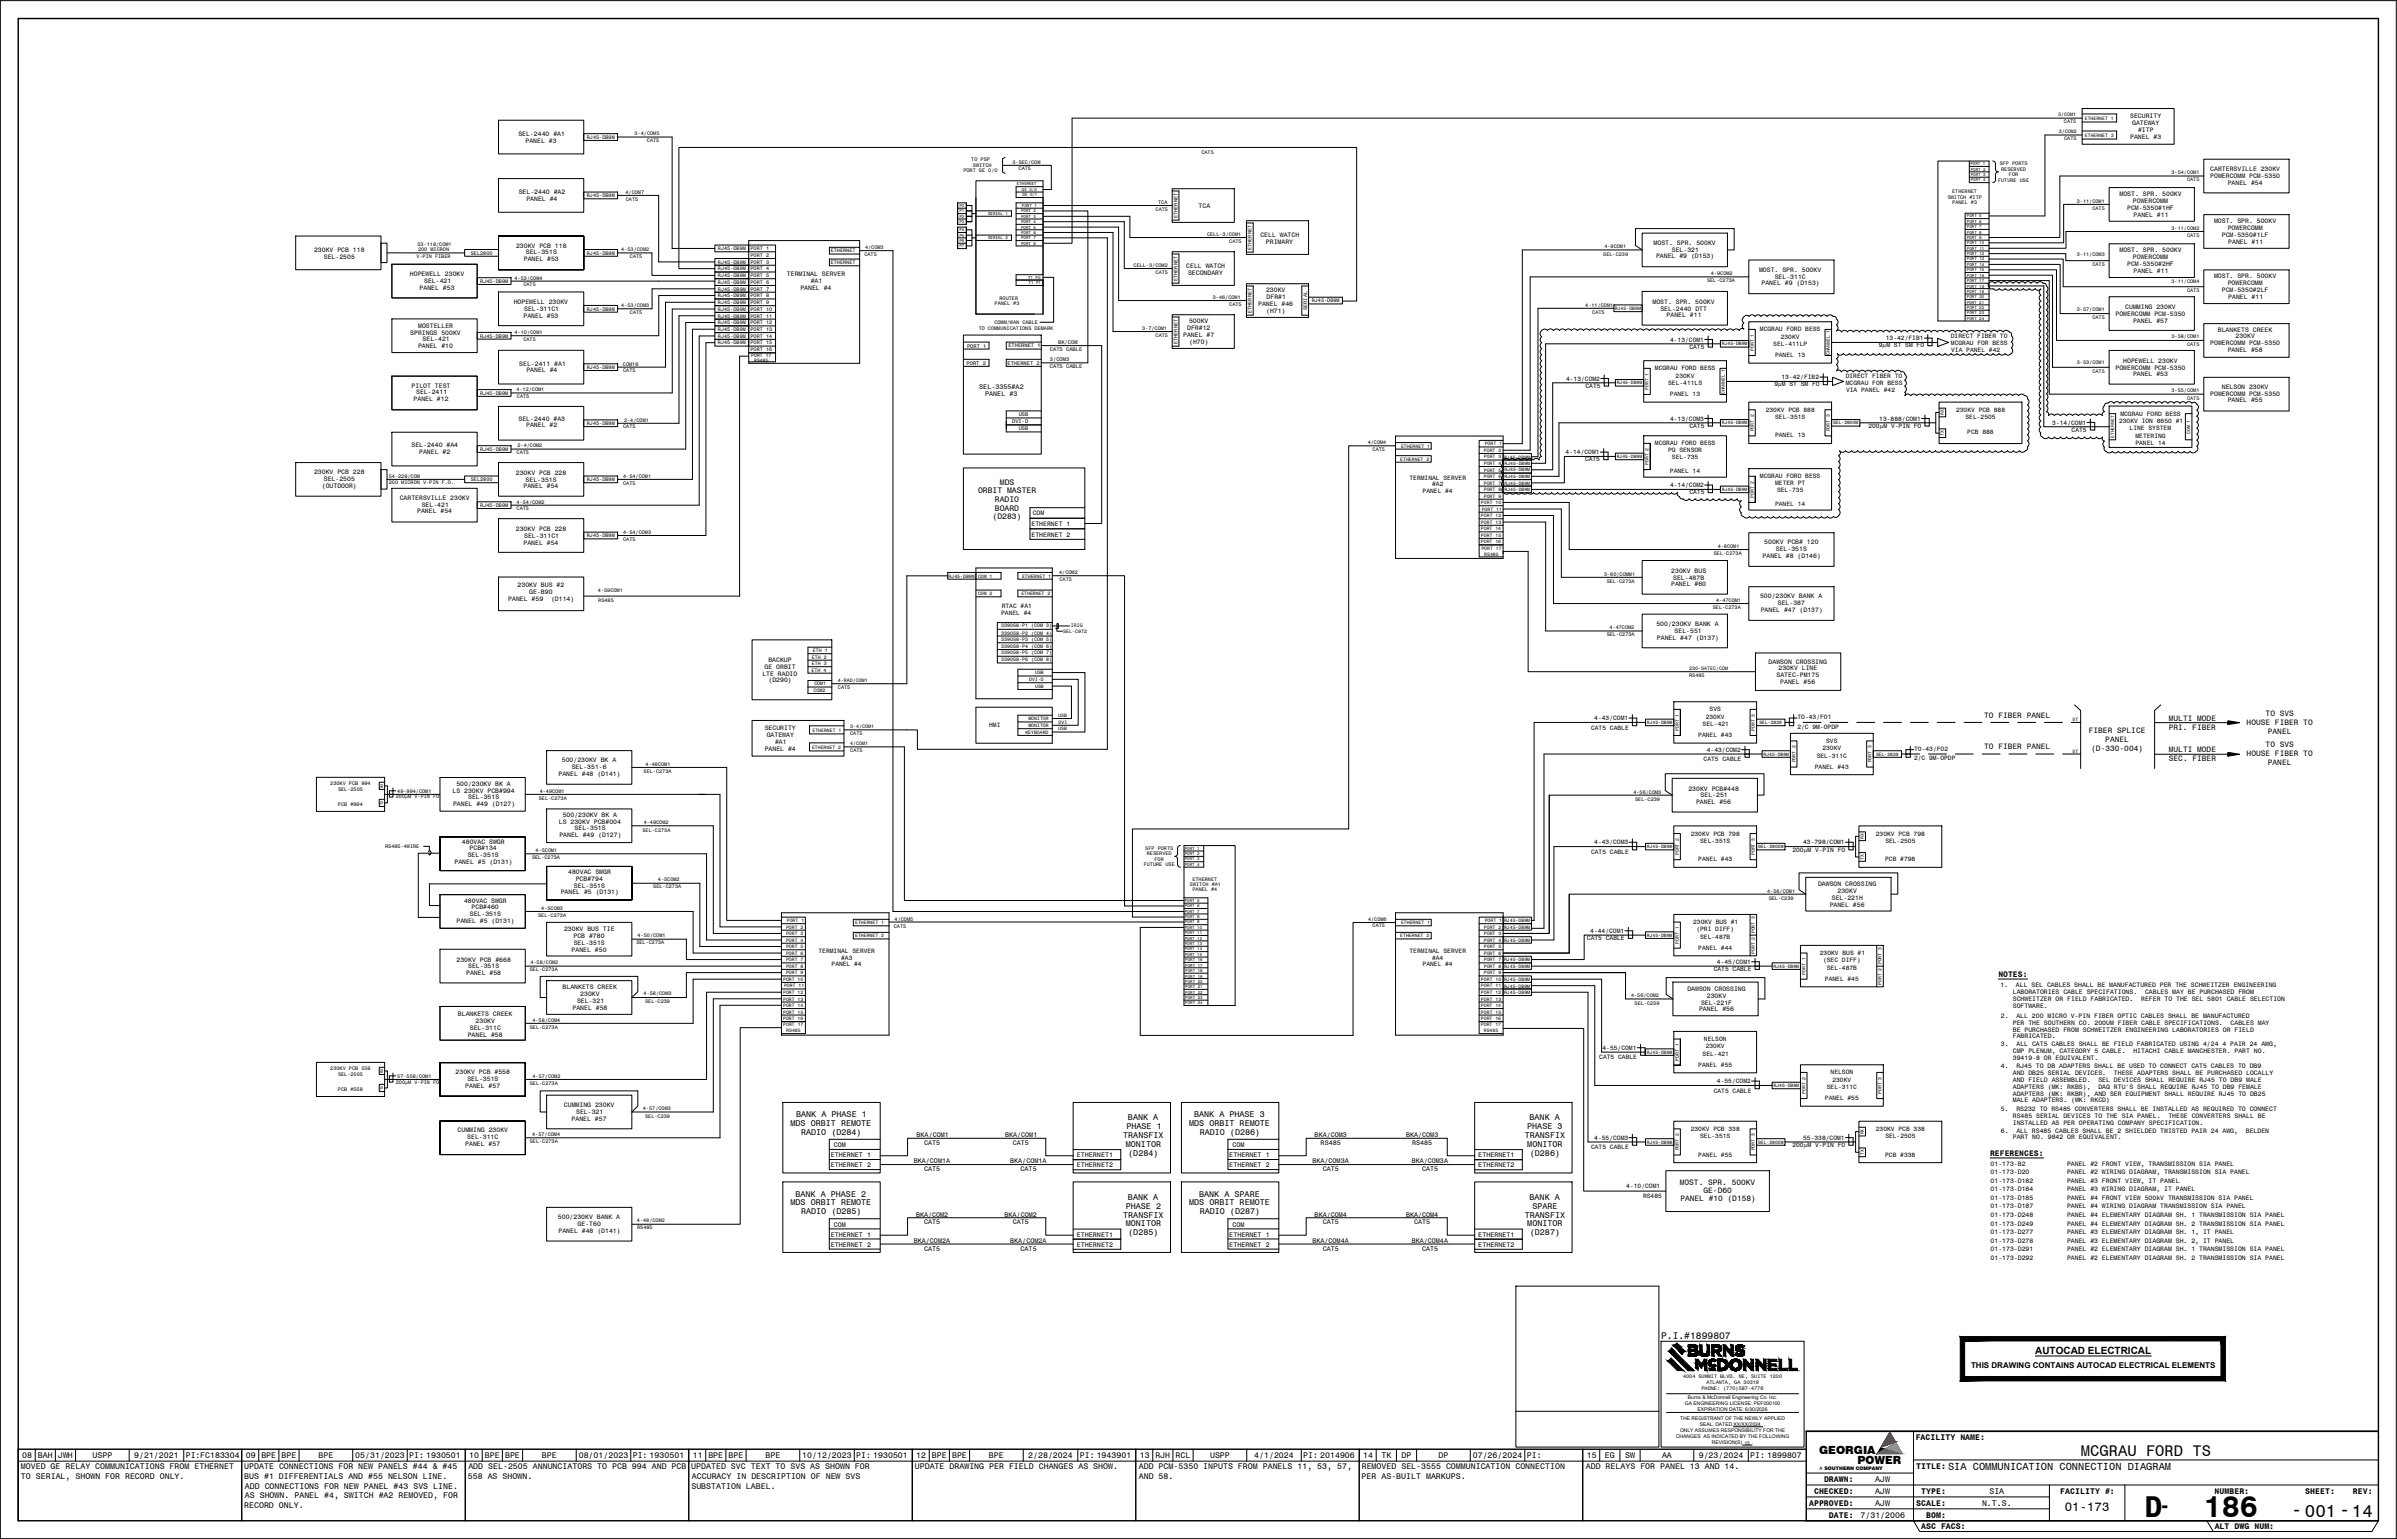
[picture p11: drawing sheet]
<svg xmlns="http://www.w3.org/2000/svg" width="851mm" height="546mm" viewBox="0 0 851 546" stroke-linecap="round" stroke-linejoin="round" font-family="sans-serif">
<defs><g id="words">
<g font-size="10.7">
<text x="761.6" y="538.8">D</text>
<text x="782.6" y="538.8">186</text>
</g>
<text font-size="7" x="813.6" y="538.3">-</text>
<text font-size="6.8" x="766.8" y="536.8">-</text>
<text font-size="6.2" x="818.5" y="538.6">001-14</text>
<text font-size="5.5" x="739" y="517">MCGRAU FORD TS</text>
<text font-size="4.4" x="733.3" y="536.6">01-173</text>
<g font-size="4">
<text x="646" y="516.1">GEORGIA</text>
<text x="659.6" y="519.7">POWER</text>
</g>
<text font-size="3.7" x="691.8" y="522">SIA COMMUNICATION CONNECTION DIAGRAM</text>
<text font-size="3.5" x="722.8" y="480.7">AUTOCAD ELECTRICAL</text>
<text font-size="3.4" x="589.9" y="475.4">P.I.#1899807</text>
<g font-size="3">
<text x="280.7" y="399.8">MDS ORBIT REMOTE</text>
<text x="282.7" y="396.6">BANK A PHASE 1</text>
<text x="400" y="400.9">PHASE 1</text>
<text x="400.6" y="397.8">BANK A</text>
<text x="422.3" y="399.8">MDS ORBIT REMOTE</text>
<text x="424.1" y="396.6">BANK A PHASE 3</text>
<text x="542.4" y="400.9">PHASE 3</text>
<text x="543.2" y="397.8">BANK A</text>
<text x="284.5" y="402.9">RADIO (D284)</text>
<text x="398.9" y="404.1">TRANSFIX</text>
<text x="399.8" y="407.2">MONITOR</text>
<text x="426" y="402.9">RADIO (D286)</text>
<text x="541.5" y="404.1">TRANSFIX</text>
<text x="542.4" y="407.2">MONITOR</text>
<text x="400.7" y="410.4">(D284)</text>
<text x="543.3" y="410.4">(D286)</text>
<text x="282.5" y="424.9">BANK A PHASE 2</text>
<text x="400.6" y="426">BANK A</text>
<text x="425.9" y="424.9">BANK A SPARE</text>
<text x="543.2" y="426">BANK A</text>
<text x="280.7" y="428">MDS ORBIT REMOTE</text>
<text x="284.5" y="431.2">RADIO (D285)</text>
<text x="399.8" y="429.1">PHASE 2</text>
<text x="422.3" y="428">MDS ORBIT REMOTE</text>
<text x="426" y="431.2">RADIO (D287)</text>
<text x="544.2" y="429.1">SPARE</text>
<text x="398.9" y="432.3">TRANSFIX</text>
<text x="399.8" y="435.5">MONITOR</text>
<text x="541.5" y="432.3">TRANSFIX</text>
<text x="542.4" y="435.5">MONITOR</text>
<text x="400.7" y="438.6">(D285)</text>
<text x="543.3" y="438.6">(D287)</text>
</g>
<g font-size="2.9">
<text x="355.1" y="172.2">MDS</text>
<text x="347.3" y="175.2">ORBIT MASTER</text>
<text x="353.3" y="178.2">RADIO</text>
<text x="352.5" y="184.3">(D283)</text>
<text x="353.3" y="181.3">BOARD</text>
<text x="709.7" y="347">NOTES:</text>
<text x="706.8" y="410.5">REFERENCES:</text>
<text x="680.3" y="511.3">FACILITY NAME:</text>
<text x="7.4" y="521.8">MOVED GE RELAY COMMUNICATIONS FROM ETHERNET</text>
<text x="7.9" y="517.7">08</text>
<text x="13.4" y="517.7">BAH</text>
<text x="20.6" y="517.7">JWH</text>
<text x="32.9" y="517.7">USPP</text>
<text x="47.6" y="517.7">9/21/2021</text>
<text x="66" y="517.7">PI:FC183304</text>
<text x="86.8" y="521.8">UPDATE CONNECTIONS FOR NEW PANELS #44 &amp; #45</text>
<text x="87.3" y="517.7">09</text>
<text x="92.8" y="517.7">BPE</text>
<text x="100" y="517.7">BPE</text>
<text x="113.1" y="517.7">BPE</text>
<text x="126.2" y="517.7">05/31/2023</text>
<text x="145.3" y="517.7">PI: 1930501</text>
<text x="166.3" y="521.8">ADD SEL-2505 ANNUNCIATORS TO PCB 994 AND PCB</text>
<text x="166.6" y="517.7">10</text>
<text x="172.2" y="517.7">BPE</text>
<text x="179.4" y="517.7">BPE</text>
<text x="192.5" y="517.7">BPE</text>
<text x="205.5" y="517.7">08/01/2023</text>
<text x="224.7" y="517.7">PI: 1930501</text>
<text x="245.5" y="521.8">UPDATED SVC TEXT TO SVS AS SHOWN FOR</text>
<text x="246" y="517.7">11</text>
<text x="251.6" y="517.7">BPE</text>
<text x="258.7" y="517.7">BPE</text>
<text x="271.8" y="517.7">BPE</text>
<text x="284.9" y="517.7">10/12/2023</text>
<text x="304.1" y="517.7">PI: 1930501</text>
<text x="324.9" y="521.8">UPDATE DRAWING PER FIELD CHANGES AS SHOW.</text>
<text x="325.4" y="517.7">12</text>
<text x="330.9" y="517.7">BPE</text>
<text x="338.1" y="517.7">BPE</text>
<text x="351.2" y="517.7">BPE</text>
<text x="365.1" y="517.7">2/28/2024</text>
<text x="383.5" y="517.7">PI: 1943901</text>
<text x="404.4" y="521.8">ADD PCM-5350 INPUTS FROM PANELS 11, 53, 57,</text>
<text x="404.8" y="517.7">13</text>
<text x="410.3" y="517.7">RJH</text>
<text x="417.5" y="517.7">RCL</text>
<text x="429.7" y="517.7">USPP</text>
<text x="445.4" y="517.7">4/1/2024</text>
<text x="462.8" y="517.7">PI: 2014906</text>
<text x="483.6" y="521.8">REMOVED SEL-3555 COMMUNICATION CONNECTION</text>
<text x="484.1" y="517.7">14</text>
<text x="490.6" y="517.7">TK</text>
<text x="497.7" y="517.7">DP</text>
<text x="510.9" y="517.7">DP</text>
<text x="523" y="517.7">07/26/2024</text>
<text x="542.2" y="517.7">PI:</text>
<text x="563.2" y="521.8">ADD RELAYS FOR PANEL 13 AND 14.</text>
<text x="563.5" y="517.7">15</text>
<text x="570" y="517.7">EG</text>
<text x="577.1" y="517.7">SW</text>
<text x="590.2" y="517.7">AA</text>
<text x="603.3" y="517.7">9/23/2024</text>
<text x="621.6" y="517.7">PI: 1899807</text>
<text x="680.5" y="521.4">TITLE:</text>
<text x="7.5" y="525.2">TO SERIAL, SHOWN FOR RECORD ONLY.</text>
<text x="86.7" y="525.2">BUS #1 DIFFERENTIALS AND #55 NELSON LINE.</text>
<text x="166.2" y="525.2">558 AS SHOWN.</text>
<text x="245.7" y="525.2">ACCURACY IN DESCRIPTION OF NEW SVS</text>
<text x="404.4" y="525.1">AND 58.</text>
<text x="483.6" y="525.2">PER AS-BUILT MARKUPS.</text>
<text x="647.8" y="526.2">DRAWN:</text>
<text x="666" y="526.2">AJW</text>
<text x="87" y="528.6">ADD CONNECTIONS FOR NEW PANEL #43 SVS LINE.</text>
<text x="87" y="532.1">AS SHOWN. PANEL #4, SWITCH #A2 REMOVED, FOR</text>
<text x="245.5" y="528.6">SUBSTATION LABEL.</text>
<text x="644.2" y="530.4">CHECKED:</text>
<text x="666" y="530.4">AJW</text>
<text x="682.3" y="530.4">TYPE:</text>
<text x="706.5" y="530.4">SIA</text>
<text x="731.7" y="530.4">FACILITY #:</text>
<text x="786.4" y="530.4">NUMBER:</text>
<text x="818.7" y="530.4">SHEET:</text>
<text x="835.6" y="530.5">REV:</text>
<text x="86.7" y="535.5">RECORD ONLY.</text>
<text x="642.5" y="534.6">APPROVED:</text>
<text x="649.5" y="538.9">DATE:</text>
<text x="660.7" y="538.9">7/31/2006</text>
<text x="666" y="534.6">AJW</text>
<text x="680.5" y="534.6">SCALE:</text>
<text x="684" y="538.9">BOM:</text>
<text x="703.9" y="534.6">N.T.S.</text>
<text x="682.3" y="542.9">ASC FACS:</text>
<text x="786.5" y="542.9">ALT DWG NUM:</text>
</g>
<g font-size="2.8">
<text x="704.7" y="254.8">TO FIBER PANEL</text>
<text x="770.2" y="256">MULTI MODE</text>
<text x="797.9" y="257.3">HOUSE FIBER TO</text>
<text x="804.6" y="254.1">TO SVS</text>
<text x="741.8" y="260.2">FIBER SPLICE</text>
<text x="747.7" y="263.3">PANEL</text>
<text x="770.2" y="259.2">PRI. FIBER</text>
<text x="805.4" y="260.4">PANEL</text>
<text x="704.7" y="266.1">TO FIBER PANEL</text>
<text x="742.7" y="266.5">(D-330-004)</text>
<text x="770.2" y="267.2">MULTI MODE</text>
<text x="797.9" y="268.5">HOUSE FIBER TO</text>
<text x="804.6" y="265.3">TO SVS</text>
<text x="770.2" y="270.4">SEC. FIBER</text>
<text x="805.4" y="271.7">PANEL</text>
<text x="596.6" y="420.7">MOST. SPR. 500KV</text>
<text x="605" y="423.7">GE-D60</text>
<text x="596.8" y="426.6">PANEL #10 (D158)</text>
<text x="700" y="485.7">THIS DRAWING CONTAINS AUTOCAD ELECTRICAL ELEMENTS</text>
</g>
<g font-size="2.4">
<text x="347.8" y="138.2">SEL-3355#A2</text>
<text x="349.9" y="140.7">PANEL #3</text>
<text x="296.1" y="407.3">COM</text>
<text x="325.5" y="403.7">BKA/COM1</text>
<text x="328.2" y="406.5">CAT5</text>
<text x="356.9" y="403.7">BKA/COM1</text>
<text x="359.6" y="406.5">CAT5</text>
<text x="437.7" y="407.3">COM</text>
<text x="466.9" y="403.7">BKA/COM3</text>
<text x="469" y="406.5">RS485</text>
<text x="499.3" y="403.7">BKA/COM3</text>
<text x="501.5" y="406.5">RS485</text>
<text x="295" y="410.9">ETHERNET 1</text>
<text x="324.5" y="413.1">BKA/COM1A</text>
<text x="358.8" y="413.1">BKA/COM1A</text>
<text x="382.4" y="410.9">ETHERNET1</text>
<text x="436.6" y="410.9">ETHERNET 1</text>
<text x="466.1" y="413.1">BKA/COM3A</text>
<text x="501.3" y="413.1">BKA/COM3A</text>
<text x="525" y="410.9">ETHERNET1</text>
<text x="295" y="414.5">ETHERNET 2</text>
<text x="328.2" y="415.9">CAT5</text>
<text x="362.4" y="415.9">CAT5</text>
<text x="382.4" y="414.5">ETHERNET2</text>
<text x="436.6" y="414.5">ETHERNET 2</text>
<text x="469.8" y="415.9">CAT5</text>
<text x="505" y="415.9">CAT5</text>
<text x="525" y="414.5">ETHERNET2</text>
<text x="325.3" y="432">BKA/COM2</text>
<text x="356.7" y="432">BKA/COM2</text>
<text x="466.9" y="432">BKA/COM4</text>
<text x="499.3" y="432">BKA/COM4</text>
<text x="296.1" y="435.5">COM</text>
<text x="328.2" y="434.8">CAT5</text>
<text x="359.6" y="434.8">CAT5</text>
<text x="437.7" y="435.5">COM</text>
<text x="469.8" y="434.8">CAT5</text>
<text x="502.2" y="434.8">CAT5</text>
<text x="295" y="439.1">ETHERNET 1</text>
<text x="295" y="442.7">ETHERNET 2</text>
<text x="324.5" y="441.3">BKA/COM2A</text>
<text x="358.8" y="441.3">BKA/COM2A</text>
<text x="382.4" y="442.7">ETHERNET2</text>
<text x="382.4" y="439.2">ETHERNET1</text>
<text x="436.6" y="439.1">ETHERNET 1</text>
<text x="436.6" y="442.7">ETHERNET 2</text>
<text x="466.1" y="441.3">BKA/COM4A</text>
<text x="501.3" y="441.3">BKA/COM4A</text>
<text x="525" y="442.7">ETHERNET2</text>
<text x="525" y="439.2">ETHERNET1</text>
<text x="328.2" y="444.1">CAT5</text>
<text x="362.4" y="444.1">CAT5</text>
<text x="469.8" y="444.1">CAT5</text>
<text x="505" y="444.1">CAT5</text>
</g>
<g font-size="2.3">
<text x="756.5" y="42.1">SECURITY</text>
<text x="757.2" y="44.5">GATEWAY</text>
<text x="759.3" y="46.9">#ITP</text>
<text x="184.1" y="48.3">SEL-2440 #A1</text>
<text x="186.6" y="50.7">PANEL #3</text>
<text x="756.5" y="49.3">PANEL #3</text>
<text x="784.9" y="60.9">CARTERSVILLE 230KV</text>
<text x="784.9" y="63.3">POWERCOMM PCM-5350</text>
<text x="791.1" y="65.7">PANEL #54</text>
<text x="184.2" y="68.8">SEL-2440 #A2</text>
<text x="186.9" y="71.2">PANEL #4</text>
<text x="752.7" y="69.6">MOST. SPR. 500KV</text>
<text x="425.7" y="73.9">TCA</text>
<text x="755.4" y="74.5">PCM-5350#1HF</text>
<text x="757.5" y="72.1">POWERCOMM</text>
<text x="757.7" y="76.9">PANEL #11</text>
<text x="786.3" y="79.2">MOST. SPR. 500KV</text>
<text x="791.1" y="81.7">POWERCOMM</text>
<text x="111.5" y="89.4">230KV PCB 118</text>
<text x="183.3" y="87.9">230KV PCB 118</text>
<text x="447.6" y="84.2">CELL WATCH</text>
<text x="449.6" y="86.5">PRIMARY</text>
<text x="587.3" y="86.9">MOST. SPR. 500KV</text>
<text x="593.7" y="89.3">SEL-321</text>
<text x="752.7" y="89.6">MOST. SPR. 500KV</text>
<text x="789.1" y="84.1">PCM-5350#1LF</text>
<text x="791.3" y="86.5">PANEL #11</text>
<text x="115" y="91.8">SEL-2505</text>
<text x="186" y="92.7">PANEL #53</text>
<text x="186.7" y="90.3">SEL-351S</text>
<text x="421.3" y="95.1">CELL WATCH</text>
<text x="588.1" y="91.8">PANEL #9 (D153)</text>
<text x="755.4" y="94.5">PCM-5350#2HF</text>
<text x="757.5" y="92">POWERCOMM</text>
<text x="145.6" y="98.1">HOPEWELL 230KV</text>
<text x="150.6" y="100.5">SEL-421</text>
<text x="279.5" y="98.2">TERMINAL SERVER</text>
<text x="287.9" y="100.6">#A1</text>
<text x="421.9" y="97.5">SECONDARY</text>
<text x="624.7" y="96.5">MOST. SPR. 500KV</text>
<text x="625.6" y="101.3">PANEL #9 (D153)</text>
<text x="630.3" y="98.9">SEL-311C</text>
<text x="757.7" y="96.9">PANEL #11</text>
<text x="786.3" y="98.9">MOST. SPR. 500KV</text>
<text x="791.1" y="101.3">POWERCOMM</text>
<text x="149" y="102.9">PANEL #53</text>
<text x="284.2" y="103">PANEL #4</text>
<text x="449.6" y="103.8">230KV</text>
<text x="449.8" y="106.3">DFR#1</text>
<text x="586.9" y="107.9">MOST. SPR. 500KV</text>
<text x="789.1" y="103.7">PCM-5350#2LF</text>
<text x="791.3" y="106.1">PANEL #11</text>
<text x="182.5" y="108">HOPEWELL 230KV</text>
<text x="185.9" y="112.9">PANEL #53</text>
<text x="186.2" y="110.4">SEL-311C1</text>
<text x="446.8" y="108.7">PANEL #46</text>
<text x="449.6" y="111.1">(H71)</text>
<text x="589.6" y="110.3">SEL-2440 DTT</text>
<text x="591.9" y="112.7">PANEL #11</text>
<text x="751.3" y="112.1">POWERCOMM PCM-5350</text>
<text x="754.8" y="109.7">CUMMING 230KV</text>
<text x="145.7" y="118.8">SPRINGS 500KV</text>
<text x="148.5" y="116.4">MOSTELLER</text>
<text x="420.2" y="119.6">PANEL #7</text>
<text x="421.6" y="117.2">DFR#12</text>
<text x="422.3" y="114.8">500KV</text>
<text x="757.5" y="114.5">PANEL #57</text>
<text x="787.6" y="117.8">BLANKETS CREEK</text>
<text x="148.5" y="123.6">PANEL #10</text>
<text x="150.1" y="121.2">SEL-421</text>
<text x="422.3" y="122.1">(H70)</text>
<text x="784.9" y="122.6">POWERCOMM PCM-5350</text>
<text x="791.1" y="125">PANEL #58</text>
<text x="793.9" y="120.2">230KV</text>
<text x="184.4" y="129.8">SEL-2411 #A1</text>
<text x="751.3" y="131.2">POWERCOMM PCM-5350</text>
<text x="754" y="128.8">HOPEWELL 230KV</text>
<text x="146.2" y="137.6">PILOT TEST</text>
<text x="186.9" y="132.2">PANEL #4</text>
<text x="757.5" y="133.6">PANEL #53</text>
<text x="146.9" y="142.5">PANEL #12</text>
<text x="147.8" y="140.1">SEL-2411</text>
<text x="784.9" y="140.5">POWERCOMM PCM-5350</text>
<text x="789.1" y="138">NELSON 230KV</text>
<text x="791.1" y="142.9">PANEL #55</text>
<text x="184.1" y="149.3">SEL-2440 #A3</text>
<text x="186.9" y="151.8">PANEL #2</text>
<text x="146.1" y="158.8">SEL-2440 #A4</text>
<text x="148.9" y="161.2">PANEL #2</text>
<text x="111.5" y="168.4">230KV PCB 228</text>
<text x="114.3" y="173.3">(OUTDOOR)</text>
<text x="115" y="170.8">SEL-2505</text>
<text x="183.2" y="168.6">230KV PCB 228</text>
<text x="185.9" y="173.4">PANEL #54</text>
<text x="186.6" y="171">SEL-351S</text>
<text x="142" y="177.5">CARTERSVILLE 230KV</text>
<text x="149.8" y="179.9">SEL-421</text>
<text x="148.1" y="182.3">PANEL #54</text>
<text x="366.8" y="183">COM</text>
<text x="183.2" y="188.5">230KV PCB 228</text>
<text x="186.2" y="190.9">SEL-311C1</text>
<text x="366.3" y="190.6">ETHERNET 2</text>
<text x="366.3" y="186.8">ETHERNET 1</text>
<text x="185.9" y="193.4">PANEL #54</text>
<text x="626.5" y="193.3">500KV PCB# 120</text>
<text x="630.7" y="195.7">SEL-351S</text>
<text x="593.5" y="203.4">230KV BUS</text>
<text x="626" y="198.2">PANEL #8 (D146)</text>
<text x="183.8" y="208.6">230KV BUS #2</text>
<text x="593.5" y="208.2">PANEL #60</text>
<text x="594.2" y="205.8">SEL-487B</text>
<text x="180.5" y="213.5">PANEL #59</text>
<text x="188" y="211">GE-B90</text>
<text x="195.7" y="213.5">(D114)</text>
<text x="625.1" y="212.5">500/230KV BANK A</text>
<text x="631.4" y="214.9">SEL-387</text>
<text x="625.3" y="217.3">PANEL #47 (D137)</text>
<text x="588.2" y="222.2">500/230KV BANK A</text>
<text x="588.4" y="227.1">PANEL #47 (D137)</text>
<text x="594.7" y="224.6">SEL-551</text>
<text x="270.8" y="239.9">LTE RADIO</text>
<text x="271.5" y="237.5">GE ORBIT</text>
<text x="272.9" y="235">BACKUP</text>
<text x="628.1" y="235.7">DAWSON CROSSING</text>
<text x="631.6" y="238.1">230KV LINE</text>
<text x="272.9" y="242.3">(D290)</text>
<text x="630.9" y="240.5">SATEC-PM175</text>
<text x="632.2" y="242.9">PANEL #56</text>
<text x="271.6" y="259.3">SECURITY</text>
<text x="272.3" y="261.8">GATEWAY</text>
<text x="271.6" y="266.6">PANEL #4</text>
<text x="275.3" y="264.2">#A1</text>
<text x="198.3" y="275.5">PANEL #48 (D141)</text>
<text x="199.5" y="270.7">500/230KV BK A</text>
<text x="203" y="273.1">SEL-351-6</text>
<text x="160.7" y="281.4">LS 230KV PCB#994</text>
<text x="162.1" y="279">500/230KV BK A</text>
<text x="599.6" y="280.7">230KV PCB#448</text>
<text x="160.9" y="286.3">PANEL #49 (D127)</text>
<text x="166.3" y="283.9">SEL-351S</text>
<text x="602.3" y="285.6">PANEL #56</text>
<text x="603.9" y="283.1">SEL-251</text>
<text x="198.5" y="292.4">LS 230KV PCB#004</text>
<text x="199.8" y="290">500/230KV BK A</text>
<text x="164.1" y="299.5">480VAC SWGR</text>
<text x="198.6" y="297.3">PANEL #49 (D127)</text>
<text x="204" y="294.8">SEL-351S</text>
<text x="166.1" y="304.4">SEL-351S</text>
<text x="166.8" y="302">PCB#134</text>
<text x="161.4" y="306.8">PANEL #5 (D131)</text>
<text x="201.8" y="310.3">480VAC SWGR</text>
<text x="199.1" y="317.6">PANEL #5 (D131)</text>
<text x="203.8" y="315.2">SEL-351S</text>
<text x="204.5" y="312.7">PCB#794</text>
<text x="645.6" y="314.7">DAWSON CROSSING</text>
<text x="652.5" y="317.1">230KV</text>
<text x="164.8" y="320.5">480VAC SWGR</text>
<text x="167.5" y="322.9">PCB#460</text>
<text x="649.8" y="321.9">PANEL #56</text>
<text x="650.5" y="319.5">SEL-221H</text>
<text x="162.1" y="327.8">PANEL #5 (D131)</text>
<text x="166.8" y="325.3">SEL-351S</text>
<text x="200.3" y="330.6">230KV BUS TIE</text>
<text x="203.7" y="333.1">PCB #780</text>
<text x="203.7" y="335.5">SEL-351S</text>
<text x="162.1" y="341.4">230KV PCB #668</text>
<text x="203" y="337.9">PANEL #50</text>
<text x="165.5" y="346.3">PANEL #58</text>
<text x="166.3" y="343.8">SEL-351S</text>
<text x="199.8" y="351.2">BLANKETS CREEK</text>
<text x="206.1" y="353.6">230KV</text>
<text x="599.2" y="351.9">DAWSON CROSSING</text>
<text x="710.4" y="350.5">1.</text>
<text x="714.8" y="353">LABORATORIES CABLE SPECIFATIONS.</text>
<text x="715.9" y="350.5">ALL SEL CABLES SHALL BE MANUFACTURED PER THE SCHWEITZER ENGINEERING</text>
<text x="761.8" y="353">CABLES MAY BE PURCHASED FROM</text>
<text x="203.3" y="358.5">PANEL #58</text>
<text x="204.9" y="356">SEL-321</text>
<text x="603.4" y="359.1">PANEL #56</text>
<text x="604.1" y="356.7">SEL-221F</text>
<text x="606.1" y="354.3">230KV</text>
<text x="714.8" y="355.4">SCHWEITZER OR FIELD FABRICATED.</text>
<text x="714.8" y="357.8">SOFTWARE.</text>
<text x="760.4" y="355.4">REFER TO THE SEL 5801 CABLE SELECTION</text>
<text x="162.6" y="360.8">BLANKETS CREEK</text>
<text x="166.8" y="365.6">SEL-311C</text>
<text x="168.9" y="363.2">230KV</text>
<text x="710.6" y="361.4">2.</text>
<text x="714.8" y="363.8">PER THE SOUTHERN CO. 200UM FIBER CABLE SPECIFICATIONS.</text>
<text x="716.1" y="361.4">ALL 200 MICRO V-PIN FIBER OPTIC CABLES SHALL BE MANUFACTURED</text>
<text x="792.2" y="363.8">CABLES MAY</text>
<text x="166.1" y="368">PANEL #58</text>
<text x="710.6" y="371.5">3.</text>
<text x="714.8" y="366.3">BE PURCHASED FROM SCHWEITZER ENGINEERING LABORATORIES OR FIELD</text>
<text x="714.8" y="368.7">FABRICATED.</text>
<text x="716.1" y="371.5">ALL CAT5 CABLES SHALL BE FIELD FABRICATED USING 4/24 4 PAIR 24 AWG,</text>
<text x="714.8" y="374">CMP PLENUM, CATEGORY 5 CABLE.</text>
<text x="714.8" y="376.4">39419-8 OR EQUIVALENT.</text>
<text x="757.6" y="374">HITACHI CABLE MANCHESTER. PART NO.</text>
<text x="161.8" y="381.4">230KV PCB #558</text>
<text x="166" y="383.8">SEL-351S</text>
<text x="710.6" y="379.3">4.</text>
<text x="714.8" y="381.7">AND DB25 SERIAL DEVICES.</text>
<text x="716.1" y="379.3">RJ45 TO DB ADAPTERS SHALL BE USED TO CONNECT CAT5 CABLES TO DB9</text>
<text x="750.7" y="381.7">THESE ADAPTERS SHALL BE PURCHASED LOCALLY</text>
<text x="165.2" y="386.2">PANEL #57</text>
<text x="714.8" y="384.1">AND FIELD ASSEMBLED.</text>
<text x="714.8" y="386.6">ADAPTERS (MK: RKBS),</text>
<text x="714.8" y="389">ADAPTERS (MK: RKBR), AND SER EQUIPMENT SHALL REQUIRE RJ45 TO DB25</text>
<text x="745.2" y="384.1">SEL DEVICES SHALL REQUIRE RJ45 TO DB9 MALE</text>
<text x="745.2" y="386.6">DAQ RTU'S SHALL REQUIRE RJ45 TO DB9 FEMALE</text>
<text x="200.3" y="393.2">CUMMING 230KV</text>
<text x="204.6" y="395.6">SEL-321</text>
<text x="710.6" y="394.5">5.</text>
<text x="714.8" y="391.4">MALE ADAPTERS. (MK: RKCD)</text>
<text x="716.1" y="394.5">RS232 TO RS485 CONVERTERS SHALL BE INSTALLED AS REQUIRED TO CONNECT</text>
<text x="203" y="398.1">PANEL #57</text>
<text x="714.8" y="396.9">RS485 SERIAL DEVICES TO THE SIA PANEL.</text>
<text x="714.8" y="399.3">INSTALLED AS PER OPERATING COMPANY SPECIFICATION.</text>
<text x="770.1" y="396.9">THESE CONVERTERS SHALL BE</text>
<text x="162.5" y="402.1">CUMMING 230KV</text>
<text x="165.2" y="406.9">PANEL #57</text>
<text x="165.9" y="404.5">SEL-311C</text>
<text x="710.6" y="402.2">6.</text>
<text x="714.8" y="404.6">PART NO. 9842 OR EQUIVALENT.</text>
<text x="716.1" y="402.2">ALL RS485 CABLES SHALL BE 2 SHIELDED TWISTED PAIR 24 AWG,</text>
<text x="797.6" y="402.2">BELDEN</text>
<text x="706.9" y="417">01-173-D20</text>
<text x="706.9" y="414.1">01-173-B2</text>
<text x="734.1" y="417">PANEL #2 WIRING DIAGRAM, TRANSMISSION SIA PANEL</text>
<text x="734.1" y="414.1">PANEL #2 FRONT VIEW, TRANSMISSION SIA PANEL</text>
<text x="706.9" y="426">01-173-D185</text>
<text x="706.9" y="423">01-173-D184</text>
<text x="706.9" y="420.1">01-173-D182</text>
<text x="734.1" y="426">PANEL #4 FRONT VIEW 500kV TRANSMISSION SIA PANEL</text>
<text x="734.1" y="423">PANEL #3 WIRING DIAGRAM, IT PANEL</text>
<text x="734.1" y="420.1">PANEL #3 FRONT VIEW, IT PANEL</text>
<text x="706.9" y="429">01-173-D187</text>
<text x="734.1" y="429">PANEL #4 WIRING DIAGRAM TRANSMISSION SIA PANEL</text>
<text x="198.1" y="432.9">500/230KV BANK A</text>
<text x="198.3" y="437.7">PANEL #48 (D141)</text>
<text x="205.1" y="435.3">GE-T60</text>
<text x="706.9" y="435.2">01-173-D249</text>
<text x="706.9" y="432.2">01-173-D248</text>
<text x="734.1" y="432.2">PANEL #4 ELEMENTARY DIAGRAM SH. 1 TRANSMISSION SIA PANEL</text>
<text x="734.1" y="435.2">PANEL #4 ELEMENTARY DIAGRAM SH. 2 TRANSMISSION SIA PANEL</text>
<text x="706.9" y="438.2">01-173-D277</text>
<text x="706.9" y="441.3">01-173-D278</text>
<text x="734.1" y="438.2">PANEL #3 ELEMENTARY DIAGRAM SH. 1, IT PANEL</text>
<text x="734.1" y="441.3">PANEL #3 ELEMENTARY DIAGRAM SH. 2, IT PANEL</text>
<text x="706.9" y="447.4">01-173-D292</text>
<text x="706.9" y="444.3">01-173-D291</text>
<text x="734.1" y="444.3">PANEL #2 ELEMENTARY DIAGRAM SH. 1 TRANSMISSION SIA PANEL</text>
<text x="734.1" y="447.4">PANEL #2 ELEMENTARY DIAGRAM SH. 2 TRANSMISSION SIA PANEL</text>
</g>
<g font-size="2.2">
<text x="625" y="117.7">MCGRAU FORD BESS</text>
<text x="692.8" y="119.9">DIRECT FIBER TO</text>
<text x="593.1" y="121.3">4-13/COM1</text>
<text x="600" y="123.8">CAT5</text>
<text x="629.8" y="122.9">SEL-411LP</text>
<text x="632.4" y="120.2">230KV</text>
<text x="667.2" y="123.4">9µM ST SM FO</text>
<text x="669.7" y="120.8">13-42/FIB1</text>
<text x="692.8" y="122.5">MCGRAU FOR BESS</text>
<text x="692.9" y="125.1">VIA PANEL #42</text>
<text x="587.7" y="131.5">MCGRAU FORD BESS</text>
<text x="630.4" y="126.8">PANEL 13</text>
<text x="556.2" y="135.1">4-13/COM2</text>
<text x="563.1" y="137.7">CAT5</text>
<text x="592.4" y="136.7">SEL-411LS</text>
<text x="595.1" y="134.1">230KV</text>
<text x="630.1" y="137.2">9µM ST SM FO</text>
<text x="632.6" y="134.7">13-42/FIB2</text>
<text x="655.5" y="134.1">DIRECT FIBER TO</text>
<text x="655.5" y="136.7">MCGRAU FOR BESS</text>
<text x="593.1" y="140.6">PANEL 13</text>
<text x="655.6" y="139.3">VIA PANEL #42</text>
<text x="593.1" y="149.4">4-13/COM3</text>
<text x="627.1" y="146.2">230KV PCB 888</text>
<text x="630.4" y="148.8">SEL-351S</text>
<text x="667.4" y="149.4">13-888/COM1</text>
<text x="694.6" y="146.2">230KV PCB 888</text>
<text x="698" y="148.8">SEL-2505</text>
<text x="753" y="147.6">MCGRAU FORD BESS</text>
<text x="600" y="151.9">CAT5</text>
<text x="630.4" y="155.3">PANEL 13</text>
<text x="663.5" y="151.9">200µM V-PIN FO</text>
<text x="698.6" y="154">PCB 888</text>
<text x="728.8" y="150.7">3-14/COM1</text>
<text x="735.7" y="153.3">CAT5</text>
<text x="752.5" y="150.2">230KV ION 8650 #1</text>
<text x="756.3" y="152.8">LINE SYSTEM</text>
<text x="758.4" y="155.4">METERING</text>
<text x="556" y="161.3">4-14/COM1</text>
<text x="587.7" y="157.9">MCGRAU FORD BESS</text>
<text x="592.4" y="160.5">PQ SENSOR</text>
<text x="758.4" y="157.8">PANEL 14</text>
<text x="562.9" y="163.8">CAT5</text>
<text x="593.8" y="163.1">SEL-735</text>
<text x="500.6" y="170.3">TERMINAL SERVER</text>
<text x="508.6" y="172.6">#A2</text>
<text x="593.1" y="168.1">PANEL 14</text>
<text x="593.1" y="173">4-14/COM2</text>
<text x="625" y="169.6">MCGRAU FORD BESS</text>
<text x="630.4" y="172.2">METER PT</text>
<text x="505.2" y="175">PANEL #4</text>
<text x="600" y="175.5">CAT5</text>
<text x="630.4" y="179.8">PANEL 14</text>
<text x="631.1" y="174.9">SEL-735</text>
<text x="355.7" y="215.9">RTAC #A1</text>
<text x="355.5" y="218.2">PANEL #4</text>
<text x="566.2" y="255.7">4-43/COM1</text>
<text x="604.6" y="257.8">SEL-421</text>
<text x="605.8" y="255.2">230KV</text>
<text x="607.1" y="252.6">SVS</text>
<text x="638.4" y="255.4">TO-43/FO1</text>
<text x="351.3" y="258.2">HMI</text>
<text x="565" y="259.1">CAT5 CABLE</text>
<text x="603.1" y="261.7">PANEL #43</text>
<text x="638.3" y="258.8">2/C 9M-OPDP</text>
<text x="648.5" y="263.8">SVS</text>
<text x="606.2" y="266.9">4-43/COM2</text>
<text x="645.2" y="269">SEL-311C</text>
<text x="647.2" y="266.4">230KV</text>
<text x="679.7" y="270">2/C 9M-OPDP</text>
<text x="679.8" y="266.8">TO-43/FO2</text>
<text x="605" y="270.3">CAT5 CABLE</text>
<text x="644.5" y="272.9">PANEL #43</text>
<text x="566.2" y="299.8">4-43/COM3</text>
<text x="600.4" y="296.7">230KV PCB 798</text>
<text x="603.8" y="299.3">SEL-351S</text>
<text x="640.4" y="299.8">43-798/COM1</text>
<text x="666.2" y="296.7">230KV PCB 798</text>
<text x="669.5" y="299.3">SEL-2505</text>
<text x="565" y="303.1">CAT5 CABLE</text>
<text x="603.1" y="305.8">PANEL #43</text>
<text x="636.5" y="302.4">200µM V-PIN FO</text>
<text x="669.5" y="305.8">PCB #798</text>
<text x="601.3" y="328.1">230KV BUS #1</text>
<text x="563.6" y="333.8">CAT5 CABLE</text>
<text x="564.7" y="331.3">4-44/COM1</text>
<text x="602.4" y="330.7">(PRI DIFF)</text>
<text x="603.8" y="333.3">SEL-487B</text>
<text x="290.7" y="338.4">TERMINAL SERVER</text>
<text x="298.7" y="340.8">#A3</text>
<text x="500.6" y="338.4">TERMINAL SERVER</text>
<text x="508.6" y="340.8">#A4</text>
<text x="603.1" y="337.2">PANEL #44</text>
<text x="646.3" y="339.1">230KV BUS #1</text>
<text x="647.4" y="341.7">(SEC DIFF)</text>
<text x="295.3" y="343.1">PANEL #4</text>
<text x="505.2" y="343.1">PANEL #4</text>
<text x="608.6" y="344.8">CAT5 CABLE</text>
<text x="609.7" y="342.3">4-45/COM1</text>
<text x="648.8" y="344.3">SEL-487B</text>
<text x="648.1" y="348.2">PANEL #45</text>
<text x="605.1" y="369.6">NELSON</text>
<text x="567.9" y="376.1">CAT5 CABLE</text>
<text x="569.1" y="372.8">4-55/COM1</text>
<text x="604.6" y="374.8">SEL-421</text>
<text x="605.8" y="372.2">230KV</text>
<text x="603.1" y="378.8">PANEL #55</text>
<text x="650.1" y="381.5">NELSON</text>
<text x="608.6" y="388">CAT5 CABLE</text>
<text x="609.7" y="384.7">4-55/COM2</text>
<text x="648.8" y="386.7">SEL-311C</text>
<text x="650.7" y="384.1">230KV</text>
<text x="648.1" y="390.6">PANEL #55</text>
<text x="600.4" y="401.5">230KV PCB 338</text>
<text x="666.2" y="401.5">230KV PCB 338</text>
<text x="566.2" y="404.7">4-55/COM3</text>
<text x="603.8" y="404.1">SEL-351S</text>
<text x="636.5" y="407.2">200µM V-PIN FO</text>
<text x="640.4" y="404.7">55-338/COM1</text>
<text x="669.5" y="404.1">SEL-2505</text>
<text x="565" y="408">CAT5 CABLE</text>
<text x="603.1" y="410.7">PANEL #55</text>
<text x="669.5" y="410.7">PCB #338</text>
<text x="577.6" y="421.8">4-10/COM1</text>
<text x="583.5" y="425.4">RS485</text>
</g>
<g font-size="1.9">
<text x="343.4" y="123.5">PORT 1</text>
<text x="358.1" y="123.4">ETHERNET 1</text>
<text x="372.9" y="124.7">CAT5 CABLE</text>
<text x="375.8" y="122.1">BK/COM</text>
<text x="343.3" y="129.6">PORT 2</text>
<text x="357.8" y="129.5">ETHERNET 2</text>
<text x="372.9" y="128.2">3/COM3</text>
<text x="372.9" y="130.8">CAT5 CABLE</text>
<text x="361.8" y="147.8">USB</text>
<text x="359.5" y="150.3">DVI-D</text>
<text x="361.8" y="152.8">USB</text>
</g>
<g font-size="1.8">
<text x="731" y="41.3">3/COM1</text>
<text x="731.2" y="47.4">3/COM2</text>
<text x="733" y="43.8">CAT5</text>
<text x="208.4" y="49.3">RJ45-DB9M</text>
<text x="225.4" y="48.1">3-4/COM5</text>
<text x="229.7" y="50.5">CAT5</text>
<text x="733" y="49.9">CAT5</text>
<text x="344.9" y="57.2">TO PSP</text>
<text x="345.5" y="59.2">SWITCH</text>
<text x="359.6" y="58.1">3-SEC/COM</text>
<text x="426.7" y="54.5">CAT5</text>
<text x="710.2" y="58.7">SFP PORTS</text>
<text x="342.1" y="61.1">PORT GE 0/0</text>
<text x="361.8" y="60.5">CAT5</text>
<text x="709.6" y="64.6">FUTURE USE</text>
<text x="710.7" y="60.7">RESERVED</text>
<text x="713.4" y="62.6">FOR</text>
<text x="771.2" y="61.9">3-54/COM1</text>
<text x="776.7" y="64.4">CAT5</text>
<text x="208.4" y="70">RJ45-DB9M</text>
<text x="222.1" y="68.8">4/COM7</text>
<text x="222.2" y="71.2">CAT5</text>
<text x="691.7" y="70.6">SWITCH #ITP</text>
<text x="693.3" y="68.6">ETHERNET</text>
<text x="410.4" y="74.8">CAT5</text>
<text x="411.3" y="72.4">TCA</text>
<text x="418.1" y="77.4" transform="rotate(-90 418.1 77.4)">ETHERNET</text>
<text x="693.3" y="72.5">PANEL #3</text>
<text x="737.6" y="72.2">3-11/COM1</text>
<text x="743.1" y="74.5">CAT5</text>
<text x="428.7" y="83.8">CELL-3/COM1</text>
<text x="771.2" y="81.5">3-11/COM2</text>
<text x="148.3" y="87.3">53-118/COM1</text>
<text x="148.5" y="89.2">200 MICRON</text>
<text x="220.6" y="89.2">4-53/COM2</text>
<text x="255" y="88.9">RJ45-DB9M</text>
<text x="266.5" y="88.9">PORT 1</text>
<text x="295" y="89.7">ETHERNET</text>
<text x="307.2" y="88.4">4/COM3</text>
<text x="436.6" y="86.2">CAT5</text>
<text x="444.5" y="88.8" transform="rotate(-90 444.5 88.8)">ETHERNET</text>
<text x="569.8" y="88.2">4-9COM1</text>
<text x="776.7" y="84.1">CAT5</text>
<text x="147.9" y="91.6">V-PIN FIBER</text>
<text x="167.2" y="90.4">SEL2800</text>
<text x="208.4" y="90.4">RJ45-DB9M</text>
<text x="223.7" y="91.6">CAT5</text>
<text x="255" y="93.6">RJ45-DB9M</text>
<text x="266.5" y="91.2">PORT 2</text>
<text x="266.5" y="93.6">PORT 3</text>
<text x="295" y="93.8">ETHERNET</text>
<text x="307" y="90.8">CAT5</text>
<text x="402.6" y="94.8">CELL-3/COM2</text>
<text x="569.4" y="90.8">SEL-C239</text>
<text x="737.6" y="91">3-11/COM3</text>
<text x="743.1" y="94.5">CAT5</text>
<text x="170.6" y="100.4">RJ45-DB9M</text>
<text x="182.8" y="99.2">4-53/COM4</text>
<text x="185.9" y="101.6">CAT5</text>
<text x="255" y="96">RJ45-DB9M</text>
<text x="255" y="98.4">RJ45-DB9M</text>
<text x="255" y="100.8">RJ45-DB9M</text>
<text x="266.5" y="96">PORT 4</text>
<text x="266.5" y="98.4">PORT 5</text>
<text x="266.5" y="100.8">PORT 6</text>
<text x="410.4" y="97.2">CAT5</text>
<text x="418.1" y="99.8" transform="rotate(-90 418.1 99.8)">ETHERNET</text>
<text x="606.2" y="100.1">SEL-C273A</text>
<text x="607.6" y="97.7">4-9COM2</text>
<text x="771.2" y="100.6">3-11/COM4</text>
<text x="255" y="103.2">RJ45-DB9M</text>
<text x="255" y="105.6">RJ45-DB9M</text>
<text x="255" y="108">RJ45-DB9M</text>
<text x="266.5" y="103.2">PORT 7</text>
<text x="266.5" y="105.6">PORT 8</text>
<text x="266.5" y="108">PORT 9</text>
<text x="354.9" y="106.4">ROUTER</text>
<text x="430.7" y="106.2">3-46/COM1</text>
<text x="465.8" y="107.4">RJ45-DB9M</text>
<text x="776.7" y="103.7">CAT5</text>
<text x="208.4" y="110.3">RJ45-DB9M</text>
<text x="220.6" y="109.1">4-53/COM3</text>
<text x="223.7" y="111.5">CAT5</text>
<text x="255" y="110.4">RJ45-DB9M</text>
<text x="255" y="112.7">RJ45-DB9M</text>
<text x="266.5" y="110.4">PORT 10</text>
<text x="266.5" y="112.7">PORT 11</text>
<text x="353.2" y="108.4">PANEL #3</text>
<text x="436.6" y="108.6">CAT5</text>
<text x="444.5" y="111.1" transform="rotate(-90 444.5 111.1)">ETHERNET</text>
<text x="464.2" y="110" transform="rotate(-90 464.2 110)">SERIAL</text>
<text x="563" y="108.9">4-11/COM1</text>
<text x="565.5" y="111.6">CAT5</text>
<text x="737.6" y="110.3">3-57/COM1</text>
<text x="743.1" y="113.3">CAT5</text>
<text x="170.6" y="119.8">RJ45-DB9M</text>
<text x="182.8" y="118.7">4-10/COM1</text>
<text x="255" y="115.1">RJ45-DB9M</text>
<text x="255" y="117.5">RJ45-DB9M</text>
<text x="255" y="119.9">RJ45-DB9M</text>
<text x="266.5" y="115.1">PORT 12</text>
<text x="266.5" y="117.5">PORT 13</text>
<text x="266.5" y="119.9">PORT 14</text>
<text x="347.6" y="117.3">TO COMMUNICATIONS DEMARK</text>
<text x="353.1" y="115.2">COMM/WAN CABLE</text>
<text x="405.6" y="117.2">3-7/COM1</text>
<text x="410.4" y="119.6">CAT5</text>
<text x="185.9" y="121">CAT5</text>
<text x="255" y="122.3">RJ45-DB9M</text>
<text x="266.5" y="122.3">PORT 15</text>
<text x="266.5" y="124.7">PORT 16</text>
<text x="418.1" y="122.1" transform="rotate(-90 418.1 122.1)">ETHERNET</text>
<text x="771.2" y="120.1">3-58/COM1</text>
<text x="776.7" y="122.8">CAT5</text>
<text x="208.4" y="131">RJ45-DB9M</text>
<text x="221.2" y="129.8">COM16</text>
<text x="737.6" y="129.4">3-53/COM1</text>
<text x="221.3" y="132.2">CAT5</text>
<text x="743.1" y="132.3">CAT5</text>
<text x="170.6" y="140.2">RJ45-DB9M</text>
<text x="183.4" y="139">4-12/COM1</text>
<text x="183.6" y="141.4">CAT5</text>
<text x="771.2" y="139.1">3-55/COM1</text>
<text x="776.7" y="141.9">CAT5</text>
<text x="221.6" y="149.7">2-4/COM1</text>
<text x="208.4" y="150.9">RJ45-DB9M</text>
<text x="221.3" y="152.1">CAT5</text>
<text x="170.6" y="160.1">RJ45-DB9M</text>
<text x="183.5" y="161.3">CAT5</text>
<text x="183.8" y="158.9">2-4/COM2</text>
<text x="485.7" y="157.7">4/COM4</text>
<text x="487.5" y="160">CAT5</text>
<text x="138.1" y="169.9">54-228/COM</text>
<text x="138.1" y="171.9">200 MICRON V-PIN F.O.</text>
<text x="167.2" y="170.9">SEL2800</text>
<text x="208.4" y="170.9">RJ45-DB9M</text>
<text x="221.3" y="169.7">4-54/COM1</text>
<text x="221.3" y="172">CAT5</text>
<text x="183.5" y="178.8">4-54/COM2</text>
<text x="170.6" y="180">RJ45-DB9M</text>
<text x="183.5" y="181.2">CAT5</text>
<text x="208.4" y="190.8">RJ45-DB9M</text>
<text x="221.3" y="189.6">4-54/COM3</text>
<text x="221.3" y="192">CAT5</text>
<text x="608.6" y="197.2">SEL-C273A</text>
<text x="610" y="194.6">4-8COM1</text>
<text x="376.2" y="203.9">4/COM2</text>
<text x="376.3" y="206.2">CAT5</text>
<text x="569.6" y="204.4">3-60/COMM1</text>
<text x="570.6" y="206.8">SEL-C273A</text>
<text x="212.3" y="210.3">4-59COM1</text>
<text x="212.5" y="213.9">RS485</text>
<text x="609.5" y="213.7">4-47COM1</text>
<text x="608.3" y="216.3">SEL-C273A</text>
<text x="355.6" y="222.8">3390S8-P1 (COM 3)</text>
<text x="355.6" y="225.3">3390S8-P2 (COM 4)</text>
<text x="355.6" y="227.7">3390S8-P3 (COM 5)</text>
<text x="377.5" y="224.7">SEL-C972</text>
<text x="380.3" y="222.8">IRIG</text>
<text x="570.6" y="225.9">SEL-C273A</text>
<text x="571.6" y="223.5">4-47COM2</text>
<text x="288.3" y="233.9">ETH 2</text>
<text x="288.6" y="231.6">ETH 1</text>
<text x="355.6" y="230">3390S8-P4 (COM 6)</text>
<text x="355.6" y="232.3">3390S8-P5 (COM 7)</text>
<text x="288.2" y="238.5">ETH 4</text>
<text x="288.3" y="236.2">ETH 3</text>
<text x="355.6" y="234.7">3390S8-P6 (COM 8)</text>
<text x="599.9" y="237.8">230-SATEC/COM</text>
<text x="288.9" y="245.6">COM2</text>
<text x="289.2" y="243.4">COM1</text>
<text x="297.5" y="242.2">4-RAD/COM1</text>
<text x="297.6" y="244.7">CAT5</text>
<text x="599.9" y="240.3">RS485</text>
<text x="301.9" y="261.1">CAT5</text>
<text x="302" y="258.6">3-4/COM1</text>
<text x="302" y="267.1">CAT5</text>
<text x="302" y="264.6">4/COM1</text>
<text x="228.6" y="274.4">SEL-C273A</text>
<text x="229.3" y="271.9">4-48COM1</text>
<text x="117.3" y="278.8">230KV PCB 994</text>
<text x="120.1" y="281">SEL-2505</text>
<text x="141.1" y="281.4">49-994/COM1</text>
<text x="191.7" y="281.5">4-49COM1</text>
<text x="580.1" y="281.8">4-56/COM3</text>
<text x="120" y="286.3">PCB #994</text>
<text x="140.6" y="283.5">200µM V-PIN FO</text>
<text x="191.3" y="283.9">SEL-C273A</text>
<text x="580.7" y="284.3">SEL-C239</text>
<text x="228.6" y="292.6">4-49COM2</text>
<text x="228.2" y="295.2">SEL-C273A</text>
<text x="136.8" y="301.1">RS485-4WIRE</text>
<text x="189" y="305.1">SEL-C273A</text>
<text x="190.2" y="302.6">4-5COM1</text>
<text x="406.7" y="301.8">SFP PORTS</text>
<text x="407.3" y="303.7">RESERVED</text>
<text x="410" y="305.7">FOR</text>
<text x="406.2" y="307.6">FUTURE USE</text>
<text x="232" y="315.5">SEL-C273A</text>
<text x="233.7" y="313">4-5COM2</text>
<text x="422.6" y="314.6">SWITCH #A1</text>
<text x="423.5" y="312.6">ETHERNET</text>
<text x="423.5" y="316.5">PANEL #4</text>
<text x="627.6" y="317">4-56/COM1</text>
<text x="192.2" y="323.1">4-5COM3</text>
<text x="628.1" y="319.4">SEL-C239</text>
<text x="191.1" y="325.6">SEL-C273A</text>
<text x="317.4" y="329.4">CAT5</text>
<text x="317.7" y="327">4/COM5</text>
<text x="485.8" y="327">4/COM6</text>
<text x="487.5" y="329.2">CAT5</text>
<text x="226" y="335.3">SEL-C273A</text>
<text x="226.4" y="332.7">4-50/COM1</text>
<text x="188.2" y="344.9">SEL-C273A</text>
<text x="188.3" y="342.4">4-58/COM2</text>
<text x="228.6" y="353.3">4-58/COM3</text>
<text x="229.1" y="356.3">SEL-C239</text>
<text x="579.2" y="354.1">4-56/COM2</text>
<text x="580.5" y="356.8">SEL-C239</text>
<text x="188.2" y="365.2">SEL-C273A</text>
<text x="189.1" y="362.7">4-58/COM4</text>
<text x="117.3" y="380">230KV PCB 558</text>
<text x="120.1" y="382.2">SEL-2505</text>
<text x="141.1" y="382.6">57-558/COM1</text>
<text x="189.1" y="382.6">4-57/COM2</text>
<text x="120" y="387.6">PCB #558</text>
<text x="140.6" y="384.7">200µM V-PIN FO</text>
<text x="188.2" y="385.1">SEL-C273A</text>
<text x="228.3" y="394.2">4-57/COM3</text>
<text x="229.1" y="396.9">SEL-C239</text>
<text x="188.2" y="405.8">SEL-C273A</text>
<text x="189" y="403.5">4-57/COM4</text>
<text x="226.2" y="433.8">4-48/COM2</text>
<text x="226.3" y="436.6">RS485</text>
<text x="597.7" y="489.2">4004 SUMMIT BLVD. NE, SUITE 1200</text>
<text x="606" y="491.3">ATLANTA, GA 30319</text>
<text x="599.4" y="496.7">Burns &amp; McDonnell Engineering Co. Inc.</text>
<text x="604.3" y="493.5">PHONE: (770)587-4776</text>
<text x="598.3" y="498.8">GA ENGINEERING LICENSE: PEF000100</text>
<text x="602.8" y="501">EXPIRATION DATE: 6/30/2026</text>
<text x="596.6" y="508.6">ONLY ASSUMES RESPONSIBILITY FOR THE</text>
<text x="596.7" y="504.3">THE REGISTRANT OF THE NEWLY APPLIED</text>
<text x="603.7" y="506.4">SEAL, DATED XX/XX/2024 .</text>
<text x="595.2" y="510.7">CHANGES AS INDICATED BY THE FOLLOWING</text>
<text x="607.9" y="512.9">REVISION(S) 15 .</text>
</g>
<g font-size="1.7">
<text x="740.4" y="42.5">ETHERNET 1</text>
<text x="740.4" y="48.5">ETHERNET 2</text>
<text x="573.5" y="110.1">RJ45-DB9M</text>
<text x="611.5" y="122.7">RJ45-DB9M</text>
<text x="622.8" y="124.6" transform="rotate(-90 622.8 124.6)">PORT 1</text>
<text x="266.8" y="126.7">PORT 17</text>
<text x="267.8" y="128.4">RS485</text>
<text x="649.9" y="126.1" transform="rotate(-90 649.9 126.1)">CHANNEL 1</text>
<text x="574.2" y="136.5">RJ45-DB9M</text>
<text x="585.5" y="138.4" transform="rotate(-90 585.5 138.4)">PORT 1</text>
<text x="612.6" y="140" transform="rotate(-90 612.6 140)">CHANNEL 1</text>
<text x="690.4" y="147.5" transform="rotate(-90 690.4 147.5)">RX</text>
<text x="611.5" y="150.7">RJ45-DB9M</text>
<text x="622.8" y="153.2" transform="rotate(-90 622.8 153.2)">PORT 2</text>
<text x="649.9" y="153.2" transform="rotate(-90 649.9 153.2)">PORT 3</text>
<text x="651" y="150.7">SEL-2800M</text>
<text x="690.4" y="154.8" transform="rotate(-90 690.4 154.8)">TX</text>
<text x="750.8" y="155.5" transform="rotate(-90 750.8 155.5)">ETHERNET</text>
<text x="777.8" y="154" transform="rotate(-90 777.8 154)">COM 1</text>
<text x="497.6" y="158.9">ETHERNET 1</text>
<text x="527" y="160.5">PORT 2</text>
<text x="527.3" y="158.2">PORT 1</text>
<text x="497.3" y="163.6">ETHERNET 2</text>
<text x="527" y="165.1">PORT 4</text>
<text x="527" y="162.8">PORT 3</text>
<text x="527" y="167.4">PORT 5</text>
<text x="534.1" y="162.8">RJ45-DB9M</text>
<text x="534.3" y="165.1">RJ45-DB9M</text>
<text x="534.3" y="167.4">RJ45-DB9M</text>
<text x="574.2" y="162.7">RJ45-DB9M</text>
<text x="585.5" y="165.1" transform="rotate(-90 585.5 165.1)">PORT 2</text>
<text x="527" y="169.7">PORT 6</text>
<text x="527" y="172.1">PORT 7</text>
<text x="534.3" y="169.7">RJ45-DB9M</text>
<text x="534.3" y="172">RJ45-DB9M</text>
<text x="525.9" y="179">PORT 10</text>
<text x="527" y="174.4">PORT 8</text>
<text x="527" y="176.7">PORT 9</text>
<text x="534.3" y="174.3">RJ45-DB9M</text>
<text x="611.5" y="174.3">RJ45-DB9M</text>
<text x="622.8" y="176.8" transform="rotate(-90 622.8 176.8)">PORT 2</text>
<text x="525.9" y="183.7">PORT 12</text>
<text x="525.9" y="186">PORT 13</text>
<text x="526.2" y="181.3">PORT 11</text>
<text x="525.9" y="188.3">PORT 14</text>
<text x="525.9" y="190.6">PORT 15</text>
<text x="525.9" y="192.9">PORT 16</text>
<text x="526.1" y="195.3">PORT 17</text>
<text x="527.1" y="197.3">RS485</text>
<text x="336.9" y="205.1">RJ45-DB9M</text>
<text x="347.3" y="205.1">COM 1</text>
<text x="363" y="205.1">ETHERNET 1</text>
<text x="347.3" y="211.3">COM 2</text>
<text x="362.7" y="211.3">ETHERNET 2</text>
<text x="367.6" y="239.5">USB</text>
<text x="365.5" y="241.8">DVI-D</text>
<text x="367.6" y="244.2">USB</text>
<text x="365.2" y="255.8">MONITOR</text>
<text x="375.8" y="254.6">USB</text>
<text x="376" y="257">DVI</text>
<text x="584.9" y="257.1">RJ45-DB9M</text>
<text x="624.8" y="257.1">SEL-2829</text>
<text x="736.1" y="256">ST</text>
<text x="288.5" y="259.8">ETHERNET 1</text>
<text x="364.1" y="260.6">KEYBOARD</text>
<text x="365.2" y="258.2">MONITOR</text>
<text x="375.8" y="259.4">USB</text>
<text x="596.2" y="259.5" transform="rotate(-90 596.2 259.5)">PORT 1</text>
<text x="623.3" y="259.5" transform="rotate(-90 623.3 259.5)">PORT 3</text>
<text x="288.4" y="265.8">ETHERNET 2</text>
<text x="626.3" y="268.3">RJ45-DB9M</text>
<text x="666.3" y="268.3">SEL-2829</text>
<text x="736.1" y="267.2">ST</text>
<text x="637.6" y="270.7" transform="rotate(-90 637.6 270.7)">PORT 2</text>
<text x="664.7" y="270.7" transform="rotate(-90 664.7 270.7)">PORT 3</text>
<text x="661.9" y="297.9" transform="rotate(-90 661.9 297.9)">RX</text>
<text x="584.9" y="301.2">RJ45-DB9M</text>
<text x="596.2" y="303.6" transform="rotate(-90 596.2 303.6)">PORT 2</text>
<text x="623.3" y="303.6" transform="rotate(-90 623.3 303.6)">PORT 3</text>
<text x="624.3" y="301.2">SEL-2800M</text>
<text x="661.9" y="305.3" transform="rotate(-90 661.9 305.3)">TX</text>
<text x="279.2" y="329.7">PORT 2</text>
<text x="279.4" y="327.4">PORT 1</text>
<text x="303.7" y="328.2">ETHERNET 1</text>
<text x="497.6" y="328.2">ETHERNET 1</text>
<text x="527" y="329.7">PORT 2</text>
<text x="527.3" y="327.4">PORT 1</text>
<text x="534.1" y="327.5">RJ45-DB9M</text>
<text x="534.1" y="329.8">RJ45-DB9M</text>
<text x="279.2" y="332.1">PORT 3</text>
<text x="279.2" y="334.4">PORT 4</text>
<text x="303.7" y="332.9">ETHERNET 2</text>
<text x="497.3" y="332.9">ETHERNET 2</text>
<text x="527" y="334.4">PORT 4</text>
<text x="527" y="332.1">PORT 3</text>
<text x="534.1" y="334.4">RJ45-DB9M</text>
<text x="584.9" y="332.6">RJ45-DB9M</text>
<text x="596.2" y="335.1" transform="rotate(-90 596.2 335.1)">PORT 1</text>
<text x="623.3" y="331.4" transform="rotate(-90 623.3 331.4)">PORT 3</text>
<text x="279.2" y="336.7">PORT 5</text>
<text x="279.2" y="339">PORT 6</text>
<text x="279.2" y="341.3">PORT 7</text>
<text x="527" y="339">PORT 6</text>
<text x="527" y="341.3">PORT 7</text>
<text x="527" y="336.7">PORT 5</text>
<text x="534.1" y="341.4">RJ45-DB9M</text>
<text x="623.3" y="338.7" transform="rotate(-90 623.3 338.7)">PORT 2</text>
<text x="279.2" y="343.7">PORT 8</text>
<text x="279.2" y="346">PORT 9</text>
<text x="527" y="343.7">PORT 8</text>
<text x="527" y="346">PORT 9</text>
<text x="534.1" y="343.7">RJ45-DB9M</text>
<text x="629.9" y="343.6">RJ45-DB9M</text>
<text x="641.2" y="346" transform="rotate(-90 641.2 346)">PORT 1</text>
<text x="668.2" y="342.4" transform="rotate(-90 668.2 342.4)">PORT 3</text>
<text x="278.1" y="348.3">PORT 10</text>
<text x="278.1" y="352.9">PORT 12</text>
<text x="278.4" y="350.6">PORT 11</text>
<text x="525.9" y="348.3">PORT 10</text>
<text x="525.9" y="350.6">PORT 11</text>
<text x="525.9" y="352.9">PORT 12</text>
<text x="534.1" y="348.3">RJ45-DB9M</text>
<text x="534.1" y="350.7">RJ45-DB9M</text>
<text x="534.1" y="353">RJ45-DB9M</text>
<text x="668.2" y="349.7" transform="rotate(-90 668.2 349.7)">PORT 2</text>
<text x="278.1" y="355.3">PORT 13</text>
<text x="278.1" y="357.6">PORT 14</text>
<text x="278.1" y="359.9">PORT 15</text>
<text x="525.9" y="357.6">PORT 14</text>
<text x="525.9" y="355.3">PORT 13</text>
<text x="525.9" y="359.9">PORT 15</text>
<text x="278.1" y="362.2">PORT 16</text>
<text x="278.2" y="364.4">PORT 17</text>
<text x="525.9" y="362.2">PORT 16</text>
<text x="525.9" y="364.4">PORT 17</text>
<text x="279.2" y="366.4">RS485</text>
<text x="527" y="366.4">RS485</text>
<text x="584.9" y="374.2">RJ45-DB9M</text>
<text x="596.2" y="376.6" transform="rotate(-90 596.2 376.6)">PORT 1</text>
<text x="629.9" y="386">RJ45-DB9M</text>
<text x="641.2" y="388.4" transform="rotate(-90 641.2 388.4)">PORT 2</text>
<text x="668.2" y="388.4" transform="rotate(-90 668.2 388.4)">PORT 3</text>
<text x="584.9" y="406.1">RJ45-DB9M</text>
<text x="624.3" y="406.1">SEL-2800M</text>
<text x="661.9" y="402.8" transform="rotate(-90 661.9 402.8)">RX</text>
<text x="596.2" y="408.5" transform="rotate(-90 596.2 408.5)">PORT 2</text>
<text x="623.3" y="408.5" transform="rotate(-90 623.3 408.5)">PORT 3</text>
<text x="661.9" y="410.2" transform="rotate(-90 661.9 410.2)">TX</text>
<text x="646.2" y="522.1">A SOUTHERN COMPANY</text>
</g>
<g font-size="1.5">
<text x="699.8" y="58.6">PORT 1</text>
<text x="361.1" y="65.7">ETHERNET</text>
<text x="699.9" y="60.6">PORT 2</text>
<text x="699.9" y="62.5">PORT 3</text>
<text x="699.9" y="64.4">PORT 4</text>
<text x="362.9" y="67.7">GE 0/0</text>
<text x="363.1" y="69.7">GE 0/1</text>
<text x="340.7" y="73.5">P0</text>
<text x="340.7" y="75.4">P1</text>
<text x="340.7" y="77.3">P2</text>
<text x="350.9" y="76.4">SERIAL 1</text>
<text x="362.6" y="75.4">PORT 2</text>
<text x="362.6" y="77.3">PORT 3</text>
<text x="362.9" y="73.5">PORT 1</text>
<text x="698.5" y="77.2">PORT 5</text>
<text x="340.7" y="79.2">P3</text>
<text x="340.7" y="82.1">P4</text>
<text x="362.6" y="79.2">PORT 4</text>
<text x="362.6" y="81.1">PORT 5</text>
<text x="362.6" y="83.1">PORT 6</text>
<text x="698.5" y="79.1">PORT 6</text>
<text x="698.5" y="81">PORT 7</text>
<text x="698.5" y="82.9">PORT 8</text>
<text x="340.7" y="84">P5</text>
<text x="340.7" y="85.9">P6</text>
<text x="340.7" y="87.8">P7</text>
<text x="350.9" y="85">SERIAL 2</text>
<text x="362.6" y="85">PORT 7</text>
<text x="362.6" y="86.9">PORT 8</text>
<text x="698.5" y="84.8">PORT 9</text>
<text x="698.5" y="86.8">PORT 10</text>
<text x="698.5" y="88.7">PORT 11</text>
<text x="698.5" y="90.6">PORT 12</text>
<text x="698.5" y="92.5">PORT 13</text>
<text x="698.5" y="94.4">PORT 14</text>
<text x="365.1" y="99">T1 P0</text>
<text x="365.3" y="100.9">T1 P1</text>
<text x="698.5" y="98.3">PORT 16</text>
<text x="698.5" y="100.2">PORT 17</text>
<text x="698.5" y="96.3">PORT 15</text>
<text x="698.5" y="104">PORT 19</text>
<text x="698.5" y="107.8">PORT 21</text>
<text x="698.5" y="102.1">PORT 18</text>
<text x="698.5" y="105.9">PORT 20</text>
<text x="698.5" y="109.7">PORT 22</text>
<text x="698.5" y="111.7">PORT 23</text>
<text x="698.5" y="113.6">PORT 24</text>
<text x="420.8" y="301.7">PORT 1</text>
<text x="420.8" y="303.6">PORT 2</text>
<text x="420.8" y="305.5">PORT 3</text>
<text x="420.8" y="307.5">PORT 4</text>
<text x="420.8" y="320.2">PORT 5</text>
<text x="420.8" y="322.1">PORT 6</text>
<text x="420.8" y="324.1">PORT 7</text>
<text x="420.8" y="326">PORT 8</text>
<text x="420.8" y="327.9">PORT 9</text>
<text x="420.8" y="329.8">PORT 10</text>
<text x="420.8" y="331.7">PORT 11</text>
<text x="420.8" y="333.6">PORT 12</text>
<text x="420.8" y="335.5">PORT 13</text>
<text x="420.8" y="337.5">PORT 14</text>
<text x="420.8" y="339.4">PORT 15</text>
<text x="420.9" y="341.3">PORT 16</text>
<text x="420.9" y="343.3">PORT 17</text>
<text x="420.9" y="345.2">PORT 18</text>
<text x="420.9" y="347.1">PORT 19</text>
<text x="420.9" y="349">PORT 20</text>
<text x="420.9" y="350.9">PORT 21</text>
<text x="420.9" y="352.8">PORT 22</text>
<text x="420.9" y="354.7">PORT 23</text>
<text x="420.9" y="356.6">PORT 24</text>
</g>
<g font-size="1.4">
<text x="136.1" y="279.9" transform="rotate(-90 136.1 279.9)">RX</text>
<text x="136.1" y="285.9" transform="rotate(-90 136.1 285.9)">TX</text>
<text x="136.1" y="381.1" transform="rotate(-90 136.1 381.1)">RX</text>
<text x="136.1" y="387.1" transform="rotate(-90 136.1 387.1)">TX</text>
</g>
</g></defs>
<!-- layer: Ctrl_As_Built -->
<g fill="none" stroke="#000" stroke-width=".36">
<path d="M739.4 38.5h32.7v12.7h-32.7zM177 42.7h30.3v11.9h-30.3zM207.3 47.5h12v2.4h-12zM219.3 48.7h19.4v39.5h15.2M356 58.7h17.4v8.6h-3M356.9 55.9l-.9 .5v4.7l.9 .5M699.4 57.2v7.6h7M699.4 59.1h7M707.7 57.2a.97 .97 0 0 1 1 1v1.8a1.01 1.01 0 0 0 1 1 .97 .97 0 0 0-1 1v1.8a.97 .97 0 0 1-1 1M739.4 41.9h-358.7v44.5h-10.3M739.4 47.9h-13.2v28.8h-19.8M739.4 40.5h12.3v2.8h-12.3"/>
<path d="M739.4 46.5h12.3v2.9h-12.3M782.6 56.5h30.3v12h-30.3zM177 63.4h30.3v12h-30.3zM207.3 68.2h12v2.4h-12zM219.3 69.4h14.6v23.6h20M340.1 72h3.1v7.7h-3.1zM340.1 73.9h3.1M340.1 75.9h3.1M340.1 77.8h3.1M343.2 72v7.7M343.2 74.9h2M343.2 76.8h2"/>
<path d="M345.1 73h-1.9h2v5.7h-2h2M345.2 75.9h1.4M346.6 70.1v41.4h20.8M346.6 74.9h12.6v1.9h-12.6M360.8 73.9h9.6M360.8 75.9h9.6M360.8 77.8h9.6M360.8 79.7h9.6M360.8 68.2h9.6M370.4 66.3h-9.6v3.8h9.6v29.3M370.4 74.9h15.9v53.9h-16.5M370.4 72h-9.6v15.3h9.6"/>
<path d="M370.4 78.7h28.9v16.6h17M370.4 73h45.9M370.4 76.8h30.9v7.5h41.4M416.3 67h22v12h-22zM416.3 67.8h2.4v10.4h-2.4M442.7 78.4h22v11.9h-22zM442.7 79.2h2.4v10.3h-2.4M697.9 77.6h8.5M697.9 79.5h8.5M699.4 61h7M699.4 62.9h7M706.4 64.8v-7.6h-18.2v56.8h18.2v-3.9"/>
<path d="M706.4 75.7v30.6M706.4 75.7h-8.5v38.3M706.4 64.8v10.9M749 66.6h30.3v12h-30.3zM749 72.6h-16.1v13.6h-26.5M782.6 62.5h-51.1v21.8h-25.1M782.6 76.2h30.3v12h-30.3zM105 83.8h30.3v12h-30.3zM135.3 86.3h2.1v7h-2.1zM137.4 89.8h27.6M139.2 93.8h30.3v12h-30.3zM165 88.6h12v2.4h-12z"/>
<path d="M169.5 98.6h12v2.4h-12zM177 83.8h30.3v12h-30.3zM177 83.8h30.3v12h-30.3v-12h30.3v12h-30.3v-12v12h30.3v-12zM181.5 99.8h72.4M207.3 88.6h12v2.4h-12zM219.3 89.8h12.2v8h22.4M253.9 94.2h12v2.4h-12zM253.9 95.4h-12.8v-43h240.7v54.5h-5.1M253.9 96.6h12v2.4h-12zM253.9 99h12v2.4h-12zM253.9 91.8h12v2.4h-12zM253.9 87h12v2.4h-12z"/>
<path d="M265.9 87h9.5v21.5M265.9 85.4h39.4v43.6h-39.4zM265.9 89.4h9.5M265.9 91.8h9.5M265.9 94.2h9.5M265.9 96.6h9.5M265.9 99h9.5M305.3 89h11.8v234.7h103.4M305.3 87.8h-10.7v2.4h10.7M305.3 92h-10.7v2.4h10.7M340.1 80.6h3.1v7.7h-3.1zM340.1 82.5h3.1"/>
<path d="M340.1 84.4h3.1M340.1 86.4h3.1M343.2 81.6h2v5.7h-2M343.2 83.5h2M343.2 85.4h2M345.2 84.4h1.4M346.6 83.5h12.6v1.9h-12.6M360.8 81.6h9.6M360.8 83.5h9.6M360.8 85.4h9.6M360.8 99.4h9.6M370.4 98.5h3.8v15.9h-4.9"/>
<path d="M370.4 99.4v12.1h-23.8v-47.3h23.8v33.3h-9.6v3.9h9.6M370.4 84.4h22.9v181.7h-67.5v-6.9h-26.1M370.4 82.5h24.9v35.2h21M370.4 80.6h26.9v26.1h45.4M416.3 89.4h22v11.9h-22zM416.3 90.2h2.4v10.3h-2.4M583.2 82.8h30.3v11.9h-30.3zM613.5 88.7h2.4v-7.5h-35.1v6l2.4 1.5h-42.6v68.8h-6.8M621.1 92.3h30.2v12h-30.2zM621.1 98.3h-77.7v61.6h-9.6M697.9 81.5h8.5M697.9 83.4h8.5"/>
<path d="M697.9 85.3h8.5M697.9 87.2h8.5M697.9 89.1h8.5M697.9 91h8.5M697.9 92.9h8.5M697.9 94.8h8.5M697.9 96.7h8.5M697.9 98.7h8.5M706.4 90.1h27.2v2.5h15.4M706.4 92h26.3v9.8h49.9M706.4 93.9h25.2v17.5h17.4M706.4 95.8h23.9v25.1h52.3"/>
<path d="M706.4 97.7h22.5v32.7h20.1M706.4 99.6h21.4v40.3h54.8M749 86.6h30.3v11.9h-30.3zM782.6 95.8h30.3v12h-30.3zM782.6 82.2h-48.9v6h-27.3M139.2 113.2h30.3v12h-30.3zM169.5 118h12v2.4h-12zM177 103.7h30.3v11.9h-30.3zM207.3 108.5h12v2.3h-12zM253.9 101.4h12v2.4h-12zM253.9 103.8h12v2.3h-12zM253.9 106.1h12v2.4h-12z"/>
<path d="M253.9 108.5h12v2.4h-12zM253.9 110.9h12v2.4h-12zM253.9 113.3h12v2.4h-12zM253.9 115.7h12v2.4h-12zM253.9 118.1h12v2.4h-12zM253.9 114.5h-10.4v45h-62M253.9 102.5h-22.3v7.1h-12.3M253.9 104.9h-19.9v14.3h-52.5M253.9 107.3h-17.6v23.1h-17M253.9 109.7h-15.2v29.8h-57.2M253.9 112.1h-12.8v38.2h-21.8M253.9 119.3h-5.6v60.1h-66.8"/>
<path d="M253.9 116.9h-8v53.3h-26.6M265.9 101.4h9.5M265.9 103.8h9.5M265.9 106.1h9.5M265.9 108.5h9.5M265.9 110.9h9.5M265.9 113.3h9.5M265.9 115.7h9.5M265.9 118.1h9.5M275.4 108.5v20h-9.5M342.1 119h27.7v42.2h-27.7zM416.3 111.8h22v11.9h-22z"/>
<path d="M416.3 112.6h2.4v10.3h-2.4M442.7 100.7h22v12h-22zM442.7 101.6h2.4v10.3h-2.4M464.7 105.5h12v2.4h-12zM464.7 101.6h-2.4v10.3h2.4M573.2 108.3h10v2.4h-10zM573.2 109.5h-27v52.7h-2.4M583.2 103.5h30.3v11.9h-30.3zM697.9 100.6h8.5M697.9 102.5h8.5M697.9 104.4h8.5M697.9 106.3h8.5"/>
<path d="M697.9 108.2h8.5M697.9 110.1h8.5M697.9 112h8.5M706.4 106.3v3.8M749 105.4h30.3v11.9h-30.3zM782.6 114.9h30.3v12h-30.3zM139.2 133.6h30.3v11.9h-30.3zM169.5 138.3h12v2.4h-12zM177 124.4h30.3v11.9h-30.3zM207.3 129.2h12v2.4h-12zM253.9 120.5h12v2.4h-12zM253.9 121.7h-3.2v68.4h-31.4"/>
<path d="M265.9 122.9h9.5M265.9 120.5h9.5M265.9 125.3h9.5M265.9 126.5h-3.2v85.2h-55.4M342.1 127.6h9.1v2.5h-9.1M342.1 121.5h9.1v2.4h-9.1M369.8 122.7h21.4v63.2h-5.9M369.8 121.5h-12.4v2.4h12.4M369.8 127.6h-12.4v2.5h12.4M650.8 134l3.9 1.4-3.9 1.5zM688.1 120.1l3.9 1.5-3.9 1.4zM749 124.4h30.3v12h-30.3z"/>
<path d="M782.6 134h30.3v11.9h-30.3zM139.2 153.5h30.3v11.9h-30.3zM169.5 158.3h12v2.3h-12zM177 144.3h30.3v12h-30.3zM207.3 149.1h12v2.4h-12zM357.4 148.4h12.4M357.4 150.9h12.4M369.8 145.9h-12.4v7.5h12.4M495.6 157.2v-2.4h38.2v38.7h-8.5h8.5v4.8h-38.2v-38.8M495.6 157.2h12.7v2.3h-12.7zM495.6 158.3h-16.6v136h-76.8v31.3h18.3M525.3 158.7h8.5"/>
<path d="M533.8 156.4h-8.5v20.8M105 164.2h30.3v12h-30.3zM135.3 166.7h2.1v7h-2.1zM137.4 170.2h27.6M139.2 173.4h30.3v11.9h-30.3zM165 169h12v2.4h-12zM169.5 178.2h12v2.4h-12zM177 164.2h30.3v12h-30.3zM207.3 169h12v2.4h-12zM342.1 166.2h43.2v28.9h-43.2zM495.6 161.8h12.7v2.3h-12.7M525.3 161h8.5"/>
<path d="M525.3 163.3h8.5M525.3 165.6h8.5M525.3 168h8.5M525.3 170.3h8.5M525.3 172.6h8.5M525.3 174.9h8.5M525.3 177.2h8.5M525.3 179.6h8.5M525.3 177.2v20.5h8.5M533.8 161h10v2.3h-10zM533.8 178.4h23.5v16.7h63.8M177 184.2h30.3v11.9h-30.3z"/>
<path d="M207.3 188.9h12v2.4h-12zM365.8 187.8h19.4M365.8 184h19.4M385.2 180.3h-19.4v11.2h19.4M525.3 181.9h8.5M525.3 184.2h8.5M525.3 186.5h8.5M525.3 188.8h8.5M525.3 191.2h8.5M533.8 196.6v-.8h8.9v42.7h80.7M533.8 183h17.9v31.3h69.4M533.8 185.4h15.1v38.6h34.3"/>
<path d="M533.8 180.7h20.7v24.3h28.7M583.2 199h30.3v12h-30.3zM621.1 189.2h30.2v11.9h-30.2zM177 204.9h30.3v11.9h-30.3zM336.5 203.3h10.1v2.3h-10.1zM336.5 204.5h-14.4v38.3h-26.7M346.6 201.7h27.1v46.4h-27.1zM346.6 203.3h8.9v2.3h-8.9M346.6 209.5h8.9v2.4h-8.9M373.7 204.4h25.7v117.3h21.1M373.7 203.3h-12.2v2.3h12.2M373.7 209.5h-12.2v2.4h12.2"/>
<path d="M583.2 218.1h30.3v11.9h-30.3zM621.1 208.3h30.2v12h-30.2zM267.1 227.2h28.3v21.3h-28.3zM286.9 232.1h8.5M286.9 234.4h8.5M286.9 236.7h8.5M295.4 229.8h-8.5v9.2h8.5M354.2 223.4h19.5M354.2 225.8h19.5M354.2 228.2h19.5M354.2 230.6h19.5M354.2 233h19.5"/>
<path d="M373.7 238.8h11.6v21.1h-11.6M373.7 221.1h-19.5v14.3h19.5M373.7 237.6h-12.2v7.2h12.2M373.7 222.3h6.1M374.9 223.1h1v-1.7h-.6v2.7h2M623.4 231.9h30.3v13.2h-30.3zM267.1 255.8h32.6v12.7h-32.6zM286.9 243.9h8.5M295.4 241.6h-8.5v4.6h8.5M299.7 257.7h-12.2v2.9h12.2M346.6 251.1h27.1v12.8h-27.1zM361.5 256.3h12.2"/>
<path d="M361.5 258.7h12.2M361.5 240h12.2M361.5 242.4h12.2M373.7 243.6h6.8v11.5h-6.8M373.7 241.2h9.2v16.3h-9.2M373.7 254h-12.2v7.1h12.2M579.7 253.8v3.9h1.6v-2.7h-2.8M584.4 256.5h-39.6v70.3h-.9M584.4 255.3h10v2.4h-10zM594.4 249.2h29.4v14.7h-29.4zM594.4 251.9h2.4M596.8 251.9v9.2h-2.4h2.4z"/>
<path d="M623.8 251.9h-2.3v9.2h2.3M623.8 255.3h10.1v2.4h-10.1zM635.4 255h1.6v2.7h-1.6zM635.4 256.5h1.6M637 253.8v1.2h1.2M736.7 250.3l2.2 2v20.6M765.2 256.6h26.1M767.4 250.3l-2.2 2v20.6M791.3 255.9l4 .7-4 .7zM791.3 256.1l3 .5-3 .5zM791.3 256.3l2 .3-2 .3zM791.3 256.4l1 .2-1 .2z"/>
<path d="M112.4 276h24.2v12.1h-24.2zM136.6 277.7h-1.9v2.6h1.9M136.6 279h1v6.1h-1M139.6 279.8v3.2h-1.3v-2.2h2.2M156.3 276.1h30.2v11.9h-30.2zM194.1 266.5h30.3v12h-30.3zM224.4 272.5h33.7v54.3h19.4M299.7 265.2h21.5v54.5h99.3M299.7 263.8h-12.2v2.8h12.2M593.9 276.4h30.2v11.9h-30.2zM619.7 265v3.9h1.5v-2.7h-2.7M625.8 266.6h10v2.3h-10z"/>
<path d="M625.8 267.7h-77.5v61.9h-4.4M635.8 263.1h2.4v9.3h-2.4M635.8 260.4h29.4v14.7h-29.4zM665.2 263.1h-2.3v9.3h2.3M665.2 266.6h10.1v2.3h-10.1zM676.9 266.2h1.5v2.7h-1.5zM676.9 267.7h1.5M678.4 265v1.2h1.2M765.2 267.8h26.1M791.3 267.1l4 .7-4 .7zM791.3 267.3l3 .5-3 .5zM791.3 267.5l2 .3-2 .4z"/>
<path d="M791.3 267.6l1 .2-1 .2zM136.6 283.8h-1.9v2.6h1.9M136.6 282.1h19.7M156.3 297.2h30.2v11.9h-30.2zM156.3 297.2v11.9h30.2v-11.9h-30.2h30.2v11.9h-30.2zM186.5 282.1h69.2v47h21.8M194.1 287.2h30.3v12h-30.3zM224.4 293.2h28.9v38.2h24.2M579.7 297.9v3.9h1.6v-2.7h-2.8M584.4 299.4h10v2.4h-10zM594.4 296h2.4v9.3h-2.4M594.4 293.3h29.4v14.7h-29.4z"/>
<path d="M623.8 299.4h10.1v2.4h-10.1zM623.8 296h-2.3v9.3h2.3M624.1 282.3h2.3v-7.6h-35v6l2.5 1.6h-43.7v49.1h-16.4M656.6 297.9v3.9h1.5v-2.7h-2.7M660.2 293.3h29.4v14.7h-29.4zM660.2 295.4h2.3v3.1h-2.3M660.2 296.9h-1.2v7.4h1.2M150.4 300.5h2.1v1.5M152.2 302.4a.53 .53 0 0 1 .7-.2 .53 .53 0 0 1 .2 .8l-.5 .6-.4-.4M156.2 303h-7.7v22.7h7.7M156.3 317.7h30.2v11.9h-30.2zM186.5 303.2h64.4v30.6h26.6"/>
<path d="M194.1 313.8h-41.6v7.7h3.7M194.1 307.7h30.3v11.9h-30.3zM194.1 307.7h30.3v11.9h-30.3v-11.9h30.3v11.9h-30.3v-11.9v11.9h30.3v-11.9zM224.4 313.6h24.1v22.5h29M419.2 300.2a1.01 1.01 0 0 0-1 1v1.9a1.01 1.01 0 0 1-1 1 .97 .97 0 0 1 1 1v1.8a1.01 1.01 0 0 0 1 1M420.5 307.9v-7.7h18.1v56.8h-18.1v-3.8M420.5 318.8v30.6M420.5 302.2h7M420.5 304.1h7M420.5 306h7M420.5 318.8h8.5v38.2M420.5 307.9v10.9"/>
<path d="M427.5 300.2v7.7h-7M557.3 317.5v20.9h-23.5h23.5v-20.9h84l-2.4-1.6v-6h35.1v7.6h-2.4M584.4 300.6h-32.5v33.2h-8M633.9 300.6h25.1M641.3 311.5h30.3v12h-30.3zM660.2 302.7h2.3v3.1h-2.3M156.3 337.1h30.2v11.9h-30.2zM186.5 323.6h59.6v14.8h31.4M194.1 327.5h30.3v11.9h-30.3zM224.4 333.5h19.4v7.2h33.7M277.5 325.6h8.5v20.9M277.5 328h8.5"/>
<path d="M277.5 330.3h8.5M277.5 332.6h8.5M277.5 334.9h8.5M277.5 337.2h8.5M277.5 339.5h8.5M303 326.4h12.7v2.3h-12.7zM315.7 326.4v-2.3h-38.2v38.6h8.5h-8.5v4.9h38.2v-38.9M315.7 331.1h-12.7v2.3h12.7M315.7 327.4h104.8M420.5 330.3h8.5M420.5 320.7h8.5M420.5 322.6h8.5"/>
<path d="M420.5 324.5h8.5M420.5 326.4h8.5M420.5 328.3h8.5M420.5 332.2h8.5M420.5 334.1h8.5M420.5 336h8.5M420.5 337.9h8.5M420.5 339.8h8.5M495.6 326.4v-2.3h38.2v38.6h-8.5h8.5v4.9h-38.2v-38.9M495.6 326.4h12.7v2.3h-12.7zM495.6 331.1h12.7v2.3h-12.7M495.6 327.6h-15.1v40h-75.6v-38.3h15.6"/>
<path d="M525.3 328h8.5M525.3 330.3h8.5M525.3 332.6h8.5M525.3 334.9h8.5M525.3 337.2h8.5M525.3 339.5h8.5M533.8 325.6h-8.5v20.9M533.8 325.6h10.1v2.4h-10.1zM533.8 328h10.1v2.3h-10.1zM533.8 332.6h10.1v2.3h-10.1zM533.8 339.5h10.1v2.4h-10.1zM578.3 329.3v3.9h1.5v-2.7h-2.7"/>
<path d="M584.4 330.9h10v2.3h-10zM584.4 332h-21.8v8.7h-18.7M594.4 327.4h2.4v9.3h-2.4M594.4 324.7h29.4v14.7h-29.4zM621.5 332h2.3M621.5 324.7v14.7M639.4 338.4h2.3v9.3h-2.3M639.4 335.7h29.4v14.7h-29.4zM666.5 335.7v14.7M156.3 357.4h30.2v11.9h-30.2zM186.5 343h91M194.1 348.2h30.3v12h-30.3z"/>
<path d="M277.5 354.6h-24.2v40.2h-28.9l2.1-2.1v-5.4h-34.7v7.5h2.3M277.5 345.3h-33.7v8.9h-19.4l2.1-2.1v-5.4h-34.7v7.5h2.3M277.5 356.9h-21.8v47.1h-69.2M277.5 352.3h-26.6v31h-64.4M277.5 347.7h-31.4v15.7h-59.6M277.5 341.9h8.5M277.5 344.2h8.5M277.5 346.5h8.5M277.5 348.8h8.5M277.5 351.1h8.5M277.5 353.5h8.5M277.5 355.8h8.5"/>
<path d="M277.5 358.1h8.5M286 346.5v20.5h-8.5M420.5 349.4v3.8M420.5 341.7h8.5M420.5 343.6h8.5M420.5 345.6h8.5M420.5 347.5h8.5M420.5 349.4h8.5M420.5 351.3h8.5M420.5 353.2h8.5M420.5 355.1h8.5M525.3 346.5v20.5h8.5"/>
<path d="M525.3 341.9h8.5M525.3 344.2h8.5M525.3 346.5h8.5M525.3 348.8h8.5M525.3 351.1h8.5M525.3 353.5h8.5M525.3 355.8h8.5M525.3 358.1h8.5M533.8 341.9h10.1v2.3h-10.1zM533.8 346.5h10.1v2.3h-10.1zM533.8 348.8h10.1v2.3h-10.1zM533.8 351.1h10.1v2.4h-10.1z"/>
<path d="M543.9 343h85.4M543.9 347.7h24.9v25.9h15.6M543.9 352.3h20v53.2h20.5M543.9 350h22.5v35.4h62.9M577.3 345.3h-43.5h43.5v9.4h16.8l-2.4-1.6v-6h35.1v7.6h-2.4M594.1 348.7h30.3v12h-30.3zM623.3 340.3v3.9h1.5v-2.7h-2.8M629.3 341.9h10.1v2.3h-10.1zM666.5 343h2.3M709.7 347.6h10.3M112.4 377.2h24.2v12.1h-24.2zM136.6 379h-1.9v2.5h1.9"/>
<path d="M156.3 377.3h30.2v11.9h-30.2zM156.3 377.3h30.2v11.9h-30.2v-11.9h30.2v11.9h-30.2v-11.9v11.9h30.2v-11.9zM277.5 364.9h-14.6v69.8h-38.5M277.5 360.4h8.5M525.3 360.4h8.5M533.8 365.2h28.6v57.7h29.2M582.6 370.8v3.9h1.6v-2.7h-2.8M584.4 372.4h10v2.3h-10zM594.4 366.2h29.4v14.7h-29.4zM594.4 368.9h2.4M596.8 368.9v9.3h-2.4h2.4zM639.4 378.1h29.4v14.7h-29.4z"/>
<path d="M136.6 385h-1.9v2.6h1.9M136.6 380.3h1v6h-1M136.6 383.3h19.7M139.6 381v3.2h-1.3v-2.2h2.2M156.3 398v12h30.2v-12h-30.2h30.2v12h-30.2zM194.1 388.9h30.3v11.9h-30.3zM278 391.4h34.6v25.1h-34.6zM381.1 391.4h34.6v25.1h-34.6zM419.6 391.4h34.6v25.1h-34.6zM523.7 391.4h34.6v25.1h-34.6zM594.4 398.1h29.4v14.7h-29.4zM623.3 382.7v3.9h1.5v-2.7h-2.8"/>
<path d="M629.3 384.3h10.1v2.3h-10.1zM639.4 380.8h2.3v9.3h-2.3M660.2 398.1h29.4v14.7h-29.4zM668.8 380.8h-2.3v9.3h2.3M278 419.7h34.6v25h-34.6zM294.5 408.1h18.1M294.5 411.7h18.1M312.6 404.5h-18.1v10.8h18.1M312.6 410.4h9.7v-6.2h49.1v6.2h9.7M312.6 413.5h68.5M381.1 408.2h16.9v3.6h-16.9h16.9v3.5h-16.9M381.1 419.7h34.6v25h-34.6z"/>
<path d="M419.6 419.7h34.6v25h-34.6zM436.1 408.1h18.1M436.1 411.7h18.1M454.2 404.5h-18.1v10.8h18.1M454.2 410.4h9.7v-6.2h50.1v6.2h9.7M454.2 413.5h69.5M523.7 408.2h16.9v3.6h-16.9h16.9v3.5h-16.9M523.7 419.7h34.6v25h-34.6zM579.7 402.7v3.9h1.6v-2.7h-2.8M584.4 404.3h10v2.3h-10zM591.6 415.7h36.8v14.5h-36.8zM594.4 400.8h2.4v9.3h-2.4"/>
<path d="M623.8 404.3h10.1v2.3h-10.1zM623.8 400.8h-2.3v9.3h2.3M633.9 405.5h25.1M656.6 402.7v3.9h1.5v-2.7h-2.7M660.2 400.3h2.3v3h-2.3M660.2 407.6h2.3v3.1h-2.3M660.2 401.8h-1.2v7.3h1.2M706.8 411.2h19M194.1 428.7h30.3v12h-30.3zM294.5 436.3h18.1M294.5 439.9h18.1M312.6 438.6h9.7v-6.2h49.1v6.2h9.7"/>
<path d="M312.6 432.7h-18.1v10.8h18.1M381.1 436.4h16.9v3.6h-16.9h16.9v3.6h-16.9M436.1 436.3h18.1M436.1 439.9h18.1M454.2 432.7h-18.1v10.8h18.1M454.2 438.6h9.7v-6.2h50.1v6.2h9.7M523.7 436.4h16.9v3.6h-16.9h16.9v3.6h-16.9M312.6 441.7h68.5M454.2 441.7h69.5"/>
</g>
<!-- layer: COMMUNICATIONS CABLES -->
<g fill="none" stroke="#000" stroke-width=".36">
<path d="M706.4 101.5h19.4v50h16.6M569.7 135.9h-18.3v30.9h-7.5M571.3 135.9h2.4M606.6 122.1h-57.7v42.4h-5M608.2 122.1h2.8M613.1 135.4h34.4M649 135.4h1.8M650.5 121.6h34.1M686.2 121.6h1.9M606.6 150.1h-53v19h-9.7M608.2 150.1h2.8M660.5 150.1h23.1"/>
<path d="M685.1 150.1h2.4M743.9 151.5h5.1M543.9 173.8h62.7M569.5 162.1h-13.9v9.3h-11.7M571.1 162.1h2.6M608.2 173.8h2.8M633.9 256.5h3.3M640.4 256.5h6.3M649.9 256.5h6.3M659.4 256.5h6.4M668.9 256.5h6.4M678.5 256.5h6.3"/>
<path d="M688 256.5h6.3M697.5 256.5h6.4M707 256.5h6.4M716.6 256.5h6.3M726.1 256.5h6.3M735.6 256.5h3.3M675.3 267.7h6.4M684.9 267.7h6.3M694.4 267.7h6.4M703.9 267.7h6.4M713.5 267.7h6.3M723 267.7h6.3"/>
<path d="M732.5 267.7h6.4"/>
</g>
<!-- layer: SYMS -->
<g fill="none" stroke="#000" stroke-width=".36">
<path d="M606.6 119.3v3.9h1.6v-2.7h-2.8M621.1 117h2.3v9.2h-2.3M621.1 114.3h29.4v14.6h-29.4zM650.5 117h-2.4v9.2h2.4M684.6 118.8v4h1.6v-2.7h-2.8M569.7 133.2v3.9h1.6v-2.7h-2.8M569.7 135.9h1.6M573.7 134.8h10v2.3h-10zM583.7 130.8h2.4v9.3h-2.4M583.7 128.1h29.4v14.7h-29.4zM606.6 122.1h1.6M611 120.9h10.1v2.3h-10.1z"/>
<path d="M613.1 130.8h-2.3v9.3h2.3M647.5 132.7v3.9h1.5v-2.7h-2.7M647.5 135.4h1.5M684.6 121.6h1.6M569.5 159.3v3.9h1.6v-2.7h-2.8M583.7 154.7h29.4v14.7h-29.4zM583.7 157.4h2.4M586.1 157.4v9.3h-2.4h2.4zM606.6 147.4v3.9h1.6v-2.7h-2.8M606.6 150.1h1.6M611 149h10.1v2.3h-10.1zM621.1 145.5h2.3v9.3h-2.3"/>
<path d="M621.1 142.8h29.4v14.7h-29.4zM650.5 145.5h-2.4v9.3h2.4M650.5 149h10v2.3h-10zM683.6 147.4v3.9h1.5v-2.7h-2.7M683.6 150.1h1.5M688.6 142.8h29.5v14.7h-29.5zM688.6 144.9h2.4v3.1h-2.4M688.6 152.3h2.4v3.1h-2.4M688.6 146.5h-1.1v7.3h1.1M742.4 148.8v3.9h1.5v-2.7h-2.7M742.4 151.5h1.5M533.8 163.3h10.1v2.4h-10.1z"/>
<path d="M533.8 165.6h10.1v2.4h-10.1zM533.8 168h10.1v2.3h-10.1zM533.8 170.3h10.1v2.3h-10.1zM533.8 172.6h10.1v2.3h-10.1zM569.5 162.1h1.6M573.7 160.9h10v2.3h-10zM606.6 171v3.9h1.6v-2.7h-2.8M606.6 173.8h1.6M611 172.6h10.1v2.3h-10.1zM621.1 166.4h29.4v14.7h-29.4zM621.1 169.1h2.3M623.4 169.1v9.3h-2.3h2.3z"/>
<path d="M722.8 481.5h41.2"/>
</g>
<!-- layer: 0 -->
<path d="M749 144.2h29.4v14.7h-29.4zM749 146.9h2.3v9.3h-2.3M778.4 146.9h-2.3v9.3h2.3M538.3 456.7h50.8v57.1h-50.8zM589.9 476.2h50.8v37.6h-50.8zM591.8 494.9h47M538.3 501.1h50.8M591.8 501.5h47M615.6 506.6h10.4M618.8 513.1h3.4" fill="none" stroke="#000" stroke-width=".36"/>
<!-- layer: Ctrl_Rev_Cloud -->
<g fill="none" stroke="#000" stroke-width=".36">
<path d="M570.8 117.3a1.3 1.3 0 0 1 2.2 0M570.8 117.3a1.31 1.31 0 0 0-2.1 0 1.29 1.29 0 0 0-2.1 0 1.31 1.31 0 0 0-2.2 0 1.29 1.29 0 0 0-2.1 0 1.31 1.31 0 0 0-2.1 0 1.29 1.29 0 0 0-2.1 0 1.31 1.31 0 0 0-2.2 0 1.29 1.29 0 0 0-2.1 0 1.31 1.31 0 0 0-2.1 0 1.28 1.28 0 0 0-2.1 .1 1.52 1.52 0 0 0-2.1 .1 1.52 1.52 0 0 0 0 2.1 1.29 1.29 0 0 0 0 2.1 1.31 1.31 0 0 0 0 2.1 1.31 1.31 0 0 0 0 2.2 1.29 1.29 0 0 0 0 2.1 1.31 1.31 0 0 0 0 2.1 1.3 1.3 0 0 0 0 2.1M573 117.3a1.3 1.3 0 0 1 2.1 0 1.31 1.31 0 0 1 2.1 0M577.2 117.3a1.3 1.3 0 0 1 2.2 0M579.4 117.3a1.3 1.3 0 0 1 2.1 0M652.2 113.2l-.4-.7-.8-.2a1.31 1.31 0 0 0-2.2 0 1.29 1.29 0 0 0-2.1 0 1.31 1.31 0 0 0-2.1 0 1.29 1.29 0 0 0-2.2 0 1.31 1.31 0 0 0-2.1 0 1.31 1.31 0 0 0-2.1 0 1.29 1.29 0 0 0-2.1 0 1.31 1.31 0 0 0-2.2 0 1.29 1.29 0 0 0-2.1 0 1.31 1.31 0 0 0-2.1 0 1.29 1.29 0 0 0-2.2 0 1.31 1.31 0 0 0-2.1 0 1.29 1.29 0 0 0-2.1 0 1.31 1.31 0 0 0-2.2 0 1.53 1.53 0 0 0-1.9 .4 1.53 1.53 0 0 0 .1 2 1.28 1.28 0 0 0 0 2.1 1.04 1.04 0 0 0-1.6 .5 1.31 1.31 0 0 0-2.2 0 1.29 1.29 0 0 0-2.1 0 1.31 1.31 0 0 0-2.1 0 1.29 1.29 0 0 0-2.1 0 1.31 1.31 0 0 0-2.2 0 1.29 1.29 0 0 0-2.1 0 1.31 1.31 0 0 0-2.1 0 1.29 1.29 0 0 0-2.2 0 1.31 1.31 0 0 0-2.1 0 1.29 1.29 0 0 0-2.1 0 1.31 1.31 0 0 0-2.1 0 1.31 1.31 0 0 0-2.2 0 1.29 1.29 0 0 0-2.1 0 1.31 1.31 0 0 0-2.1 0 1.29 1.29 0 0 0-2.2 0 1.31 1.31 0 0 0-2.1 0 1.3 1.3 0 0 0-2.1 0M652.2 113.2a1.3 1.3 0 0 1 0 2.2 1.29 1.29 0 0 1 0 2.1 1.1 1.1 0 0 1 1.7 .4 1.31 1.31 0 0 1 2.2 0 1.29 1.29 0 0 1 2.1 0 1.31 1.31 0 0 1 2.1 0M660.3 117.9a1.3 1.3 0 0 1 2.2 0M662.5 117.9a1.3 1.3 0 0 1 2.1 0M664.6 117.9a1.3 1.3 0 0 1 2.1 0 1.31 1.31 0 0 1 2.1 0 1.29 1.29 0 0 1 2.2 0 1.31 1.31 0 0 1 2.1 0 1.31 1.31 0 0 1 2.1 0 1.29 1.29 0 0 1 2.2 0 1.31 1.31 0 0 1 2.1 0 1.29 1.29 0 0 1 2.1 0 1.31 1.31 0 0 1 2.1 0 1.29 1.29 0 0 1 2.2 0 1.31 1.31 0 0 1 2.1 0 1.29 1.29 0 0 1 2.1 0 1.31 1.31 0 0 1 2.2 0 1.29 1.29 0 0 1 2.1 0 1.31 1.31 0 0 1 2.1 0 1.31 1.31 0 0 1 2.1 0 1.29 1.29 0 0 1 2.2 0 1.31 1.31 0 0 1 2.1 0 1.29 1.29 0 0 1 2.1 0 1.31 1.31 0 0 1 2.2 0 1.29 1.29 0 0 1 2.1 0 1.31 1.31 0 0 1 2.1 0 1.29 1.29 0 0 1 2.1 0l.8 .5v.8a1.29 1.29 0 0 1 0 2.2 1.31 1.31 0 0 1 0 2.1 1.51 1.51 0 0 1-.1 2.1 1.51 1.51 0 0 1-2.1-.1M726.7 101.5a1.3 1.3 0 0 1 0 2.1 1.31 1.31 0 0 1 0 2.2 1.31 1.31 0 0 1 0 2.1 1.29 1.29 0 0 1 0 2.1 1.31 1.31 0 0 1 0 2.2 1.29 1.29 0 0 1 0 2.1 1.31 1.31 0 0 1 0 2.1 1.29 1.29 0 0 1 0 2.1 1.31 1.31 0 0 1 0 2.2 1.29 1.29 0 0 1 0 2.1 1.31 1.31 0 0 1 0 2.1 1.31 1.31 0 0 1 0 2.2 1.29 1.29 0 0 1 0 2.1 1.31 1.31 0 0 1 0 2.1 1.29 1.29 0 0 1 0 2.1 1.31 1.31 0 0 1 0 2.2 1.29 1.29 0 0 1 0 2.1 1.31 1.31 0 0 1 0 2.1 1.29 1.29 0 0 1 0 2.1 1.31 1.31 0 0 1 0 2.2 1.29 1.29 0 0 1 0 2.1l.8 .5v.9a1.29 1.29 0 0 1 2.1 0 1.29 1.29 0 0 1 2.1 0 1.31 1.31 0 0 1 2.2 0 1.31 1.31 0 0 1 2.1 0 1.29 1.29 0 0 1 2.1 0 1.31 1.31 0 0 1 2.2 0 1.29 1.29 0 0 1 2.1 0 1.31 1.31 0 0 1 2.1 0 1.29 1.29 0 0 1 2.1 0v-.9l.8-.5a1.31 1.31 0 0 1 0-2.2l.4-.7 .8-.1M726.7 101.5l-.3-.8-.9-.1a1.31 1.31 0 0 0-2.1 0 1.31 1.31 0 0 0-2.1 0 1.29 1.29 0 0 0-2.1 0 1.31 1.31 0 0 0-2.2 0 1.29 1.29 0 0 0-2.1 0 1.31 1.31 0 0 0-2.1 0 1.29 1.29 0 0 0-2.2 0 1.31 1.31 0 0 0-2.1 0 1.32 1.32 0 0 0-1.7-.5 1.32 1.32 0 0 0-.6 1.7 1.32 1.32 0 0 0 1.7 .7 1.3 1.3 0 0 0 2.1 0 1.29 1.29 0 0 0 2.1 0 1.31 1.31 0 0 0 2.2 0 1.29 1.29 0 0 0 2.1 0 1.31 1.31 0 0 0 2.1 0 1.31 1.31 0 0 0 2.2 0 1.29 1.29 0 0 0 2.1 0 1.22 1.22 0 0 0 2 .1 1.29 1.29 0 0 0 0 2.2 1.31 1.31 0 0 0 0 2.1 1.29 1.29 0 0 0 0 2.1 1.31 1.31 0 0 0 0 2.2 1.29 1.29 0 0 0 0 2.1 1.31 1.31 0 0 0 0 2.1 1.29 1.29 0 0 0 0 2.1 1.31 1.31 0 0 0 0 2.2 1.29 1.29 0 0 0 0 2.1 1.31 1.31 0 0 0 0 2.1 1.31 1.31 0 0 0 0 2.2 1.29 1.29 0 0 0 0 2.1 1.31 1.31 0 0 0 0 2.1 1.29 1.29 0 0 0 0 2.1 1.31 1.31 0 0 0 0 2.2 1.29 1.29 0 0 0 0 2.1 1.31 1.31 0 0 0 0 2.1"/>
<path d="M547.5 136.6a1.31 1.31 0 0 0 0 2.1 1.3 1.3 0 0 0 0 2.2M547.5 132.3a1.31 1.31 0 0 0 0 2.2 1.3 1.3 0 0 0 0 2.1M652.2 127.4a1.3 1.3 0 0 1 0 2.1M652.2 129.5a1.3 1.3 0 0 1 0 2.1 1.07 1.07 0 0 1 1.7 .4 1.3 1.3 0 0 1 2.1 0 1.31 1.31 0 0 1 2.2 0 1.29 1.29 0 0 1 2.1 0 1.31 1.31 0 0 1 2.1 0 1.31 1.31 0 0 1 2.1 0 1.29 1.29 0 0 1 2.2 0 1.31 1.31 0 0 1 2.1 0 1.29 1.29 0 0 1 2.1 0 1.31 1.31 0 0 1 2.2 0 1.29 1.29 0 0 1 2.1 0h.3a2.34 2.34 0 0 1 1.5 1.9l-.5 1.1a1.31 1.31 0 0 1 0 2.2 1.29 1.29 0 0 1 0 2.1l.3 .6-.3 .6a1.28 1.28 0 0 1 2.1 0 1.31 1.31 0 0 1 2.1 0 1.29 1.29 0 0 1 2.1 0 1.31 1.31 0 0 1 2.2 0 1.31 1.31 0 0 1 2.1 0 1.29 1.29 0 0 1 2.1 0 1.31 1.31 0 0 1 2.2 0 1.29 1.29 0 0 1 2.1 0 1.31 1.31 0 0 1 2.1 0 1.29 1.29 0 0 1 2.1 0 1.31 1.31 0 0 1 2.2 0 1.29 1.29 0 0 1 2.1 0 1.31 1.31 0 0 1 2.1 0 1.31 1.31 0 0 1 2.2 0 1.29 1.29 0 0 1 2.1 0 1.31 1.31 0 0 1 2.1 0 1.29 1.29 0 0 1 2.1 0 1.31 1.31 0 0 1 2.2 0 1.29 1.29 0 0 1 2.1 0 1.31 1.31 0 0 1 2.1 0l.8 .3 .2 .8a1.3 1.3 0 0 1 0 2.2 1.29 1.29 0 0 1 0 2.1 1.31 1.31 0 0 1 0 2.1 1.31 1.31 0 0 1 0 2.1 1.29 1.29 0 0 1 0 2.2 1.31 1.31 0 0 1 0 2.1 1.29 1.29 0 0 1 0 2.1 1.31 1.31 0 0 1 0 2.2v.8l-.7 .5M703.6 125.5a1.31 1.31 0 0 0 2.1 0 1.3 1.3 0 0 0 2.1 0M703.6 125.5a1.3 1.3 0 0 1-2.2 0 1.31 1.31 0 0 1-2.1 0 1.29 1.29 0 0 1-2.1 0 1.31 1.31 0 0 1-2.1 0 1.31 1.31 0 0 1-2.2 0 1.29 1.29 0 0 1-2.1 0 1.31 1.31 0 0 1-2.1 0 1.29 1.29 0 0 1-2.2 0 1.31 1.31 0 0 1-2.1 0 1.29 1.29 0 0 1-2.1 0 1.31 1.31 0 0 1-2.1 0 1.29 1.29 0 0 1-2.2 0 1.31 1.31 0 0 1-2.1 0 1.29 1.29 0 0 1-2.1 0 1.31 1.31 0 0 1-2.2 0 1.31 1.31 0 0 1-2.1 0 1.29 1.29 0 0 1-2.1 0 1.31 1.31 0 0 1-2.2 0 1.29 1.29 0 0 1-2.1 0 1.31 1.31 0 0 1-2.1 0 1.29 1.29 0 0 1-2.1 0 1.31 1.31 0 0 1-2.2 0 1.29 1.29 0 0 1-2.1 0 1.31 1.31 0 0 1-2.1 0 1.13 1.13 0 0 1-.3 1.9M707.8 125.5a1.31 1.31 0 0 0 2.2 0 1.3 1.3 0 0 0 2.1 0M724.8 138.8a1.3 1.3 0 0 0 0 2.1M547.5 140.8a1.31 1.31 0 0 0 0 2.2 1.29 1.29 0 0 0 0 2.1 1.31 1.31 0 0 0 0 2.1 1.31 1.31 0 0 0 0 2.2 1.29 1.29 0 0 0 0 2.1 1.31 1.31 0 0 0 0 2.1 1.29 1.29 0 0 0 0 2.1 1.31 1.31 0 0 0 0 2.2 1.29 1.29 0 0 0 0 2.1 1.3 1.3 0 0 0 0 2.1l-.8 .4-.1 .8a1.31 1.31 0 0 0-2.2 0 1.29 1.29 0 0 0-2.1 0 1.31 1.31 0 0 0-2.1 0 1.31 1.31 0 0 0-2.1 0 1.3 1.3 0 0 0-2.2 0 1.21 1.21 0 0 0-1.6-.4 1.21 1.21 0 0 0-.5 1.6 1.31 1.31 0 0 0 0 2.1 1.31 1.31 0 0 0 0 2.1 1.29 1.29 0 0 0 0 2.1 1.31 1.31 0 0 0 0 2.2 1.51 1.51 0 0 0 .3 2 1.51 1.51 0 0 0 2-.1M724.8 149.5a1.31 1.31 0 0 0 0 2.1 1.29 1.29 0 0 0-.1 2.1l-.1 .3a1.76 1.76 0 0 0 2.9 1.2 1.29 1.29 0 0 0 2.1 0 1.31 1.31 0 0 0 2.2 0 1.31 1.31 0 0 0 2.1 0 1.29 1.29 0 0 0 2.1 0 1.31 1.31 0 0 0 2.2 0 1.29 1.29 0 0 0 2.1 0 1.31 1.31 0 0 0 2.1 0 1.29 1.29 0 0 0 2.1 0 1.3 1.3 0 0 0 2.2 0l-.1 .9 .8 .6a1.31 1.31 0 0 0 0 2.1l-.2 .3a1.93 1.93 0 0 0 1.9 1.7l1-.5a1.29 1.29 0 0 0 2.1 0 1.31 1.31 0 0 0 2.2 0 1.29 1.29 0 0 0 2.1 0 1.31 1.31 0 0 0 2.1 0 1.29 1.29 0 0 0 2.2 0 1.31 1.31 0 0 0 2.1 0 1.31 1.31 0 0 0 2.1 0 1.29 1.29 0 0 0 2.1 0 1.31 1.31 0 0 0 2.2 0 1.29 1.29 0 0 0 2.1 0 1.31 1.31 0 0 0 2.1 0 1.29 1.29 0 0 0 2.2 0 1.31 1.31 0 0 0 2.1 0 1.54 1.54 0 0 0 2 .1 1.54 1.54 0 0 0 .4-2M724.8 147.3a1.3 1.3 0 0 0 0 2.2M724.8 145.2a1.3 1.3 0 0 0 0 2.1"/>
<path d="M724.8 140.9a1.31 1.31 0 0 0 0 2.2 1.3 1.3 0 0 0 0 2.1M748.6 143.2a1.3 1.3 0 0 1 2.1 0 1.31 1.31 0 0 1 2.2 0 1.29 1.29 0 0 1 2.1 0 1.31 1.31 0 0 1 2.1 0 1.29 1.29 0 0 1 2.1 0 1.31 1.31 0 0 1 2.2 0 1.29 1.29 0 0 1 2.1 0 1.31 1.31 0 0 1 2.1 0 1.31 1.31 0 0 1 2.2 0 1.29 1.29 0 0 1 2.1 0 1.31 1.31 0 0 1 2.1 0 1.29 1.29 0 0 1 2.1 0 1.31 1.31 0 0 1 2.2 0M776.3 143.2a1.3 1.3 0 0 1 2.1 0M778.4 143.2a1.11 1.11 0 0 1 1.8 .3M780.2 143.5a1.3 1.3 0 0 1 0 2.1 1.31 1.31 0 0 1 0 2.2 1.29 1.29 0 0 1 0 2.1 1.31 1.31 0 0 1 0 2.1 1.31 1.31 0 0 1 0 2.2M780.2 156.3a1.3 1.3 0 0 1 0 2.1M780.2 147.8h.1M780.2 154.2a1.3 1.3 0 0 1 0 2.1M538.2 174.9a1.3 1.3 0 0 1-2.1 0M540.4 174.9a1.31 1.31 0 0 0 2.1 0 1.29 1.29 0 0 0 2.1 0 1.31 1.31 0 0 0 2.2 0 1.31 1.31 0 0 0 2.1 0 1.29 1.29 0 0 0 2.1 0 1.31 1.31 0 0 0 2.2 0 1.29 1.29 0 0 0 2.1 0 1.31 1.31 0 0 0 2.1 0 1.29 1.29 0 0 0 2.1 0 1.31 1.31 0 0 0 2.2 0 1.29 1.29 0 0 0 2.1 0 1.31 1.31 0 0 0 2.1 0 1.31 1.31 0 0 0 2.2 0 1.29 1.29 0 0 0 2.1 0 1.31 1.31 0 0 0 2.1 0 1.29 1.29 0 0 0 2.1 0 1.31 1.31 0 0 0 2.2 0 1.29 1.29 0 0 0 2.1 0 1.31 1.31 0 0 0 2.1 0 1.29 1.29 0 0 0 2.1 0 1.31 1.31 0 0 0 2.2 0 1.29 1.29 0 0 0 2.1 0 1.31 1.31 0 0 0 2.1 0 1.31 1.31 0 0 0 2.2 0 1.29 1.29 0 0 0 2.1 0 1.29 1.29 0 0 0 2.1 0l-.1 .6 .3 .5 .6 .3 .4 .7 .8 .1a1.31 1.31 0 0 0 2.2 0 1.29 1.29 0 0 0 2.1 0 1.31 1.31 0 0 0 2.1 0 1.29 1.29 0 0 0 2.2 0 1.31 1.31 0 0 0 2.1 0 1.31 1.31 0 0 0 2.1 0 1.29 1.29 0 0 0 2.2 0 1.31 1.31 0 0 0 2.1 0 1.3 1.3 0 0 0 2.1 0M540.4 174.9a1.3 1.3 0 0 1-2.2 0M616.9 177.1l.6 .8 .9-.1a1.31 1.31 0 0 0 0 2.1 1.29 1.29 0 0 0 0 2.2l-.1 .3a2.23 2.23 0 0 0 1.9 1.5l1.1-.5a1.29 1.29 0 0 0 2.1 0 1.31 1.31 0 0 0 2.2 0 1.29 1.29 0 0 0 2.1 0 1.31 1.31 0 0 0 2.1 0 1.29 1.29 0 0 0 2.1 0 1.31 1.31 0 0 0 2.2 0 1.29 1.29 0 0 0 2.1 0 1.31 1.31 0 0 0 2.1 0 1.31 1.31 0 0 0 2.2 0 1.29 1.29 0 0 0 2.1 0 1.31 1.31 0 0 0 2.1 0 1.29 1.29 0 0 0 2.1 0 1.31 1.31 0 0 0 2.2 0 1.3 1.3 0 0 0 2.1 0"/>
<path d="M715 160.1a1.3 1.3 0 0 0 2.1 0M715 160.1a1.3 1.3 0 0 1-2.1 0 1.31 1.31 0 0 1-2.1 0 1.29 1.29 0 0 1-2.2 0 1.31 1.31 0 0 1-2.1 0 1.31 1.31 0 0 1-2.1 0 1.29 1.29 0 0 1-2.2 0 1.31 1.31 0 0 1-2.1 0 1.29 1.29 0 0 1-2.1 0 1.31 1.31 0 0 1-2.1 0 1.29 1.29 0 0 1-2.2 0 1.31 1.31 0 0 1-2.1 0 1.29 1.29 0 0 1-2.1 0 1.31 1.31 0 0 1-2.2 0 1.31 1.31 0 0 1-2.1 0 1.29 1.29 0 0 1-2.1 0 1.31 1.31 0 0 1-2.1 0 1.29 1.29 0 0 1-2.2 0 1.31 1.31 0 0 1-2.1 0 1.29 1.29 0 0 1-2.1 0 1.31 1.31 0 0 1-2.2 0 1.29 1.29 0 0 1-2.1 0 1.31 1.31 0 0 1-2.1 0 1.29 1.29 0 0 1-2.1 0 1.31 1.31 0 0 1-2.2 0 1.31 1.31 0 0 1-2.1 0 1.29 1.29 0 0 1-2.1 0 1.31 1.31 0 0 1-2.2 0 1.29 1.29 0 0 1-2.1 0 1.31 1.31 0 0 1-2.1 0 1.08 1.08 0 0 1-.4 1.7 1.31 1.31 0 0 1 0 2.1 1.31 1.31 0 0 1 0 2.2 1.29 1.29 0 0 1 0 2.1 1.31 1.31 0 0 1 0 2.1 1.29 1.29 0 0 1 0 2.1 1.31 1.31 0 0 1 0 2.2 1.29 1.29 0 0 1 0 2.1 1.31 1.31 0 0 1 0 2.1 1.31 1.31 0 0 1 0 2.2 1.53 1.53 0 0 1 .1 2 1.53 1.53 0 0 1-1.9 .4M717.2 160.1a1.3 1.3 0 0 0 2.1 0"/>
</g>
<!-- layer: zzz_TitleBlock Structure -->
<g fill="none" stroke="#000" stroke-width=".36">
<path d="M6.5 518.8h635M12.5 514.6v4.2M19.7 514.6v4.2M26.8 514.6v4.2M45.9 514.6v4.2M65.3 514.6v4.2M91.9 514.6v4.2M99 514.6v4.2M106.2 514.6v4.2M125.3 514.6v4.2M144.6 514.6v4.2M171.3 514.6v4.2"/>
<path d="M178.4 514.6v4.2M185.6 514.6v4.2M204.6 514.6v4.2M224 514.6v4.2M250.6 514.6v4.2M257.8 514.6v4.2M265 514.6v4.2M284 514.6v4.2M303.4 514.6v4.2M330 514.6v4.2M337.2 514.6v4.2M344.3 514.6v4.2"/>
<path d="M363.4 514.6v4.2M382.8 514.6v4.2M409.4 514.6v4.2M416.5 514.6v4.2M423.7 514.6v4.2M442.8 514.6v4.2M462.1 514.6v4.2M488.7 514.6v4.2M495.9 514.6v4.2M503.1 514.6v4.2M522.1 514.6v4.2M541.5 514.6v4.2"/>
<path d="M568.1 514.6v4.2M575.3 514.6v4.2M582.5 514.6v4.2M601.5 514.6v4.2M620.9 514.6v4.2M679.6 508.2v31.8l2.2 3.8h160.6l2.3-3.8M679.6 518.4h165.1M641.5 523h38.1M641.5 531.5h86.3M641.5 535.7h86.3M641.5 527.3h203.2M727.8 527.3v12.7"/>
<path d="M754.6 527.3v12.7M783.7 540l2.3 3.8"/>
</g>
<!-- layer: zzz_TitleBlock Border -->
<path d="M6.5 6.6h838.2v533.4h-838.2zM6.5 514.6h635M85.9 514.6v25.4M165.2 514.6v25.4M244.6 514.6v25.4M324 514.6v25.4M403.4 514.6v25.4M482.7 514.6v25.4M562.1 514.6v25.4M844.7 508.2h-203.2v31.8" fill="none" stroke="#000" stroke-width=".51"/>
<path d="M.1 .2h850.9v546.1h-850.9z" fill="none" stroke="#000" stroke-width=".36"/>
<!-- layer: zzz_TitleBlock Structure -->
<path d="M666.7 516.1l6.6-3.8 2.2 3.8z" fill="none" stroke="#00bcf1" stroke-width=".36"/>
<g fill="#ec1c24" stroke="#ec1c24" stroke-width=".36">
<path d="M671.1 508.6l2 3.4h-4zM669.1 512l-1 1.9 5-1.9z"/>
<path d="M671.1 508.6l2 3.4h-4zM669.1 512l-1 1.9 5-1.9z"/>
</g>
<path d="M671.1 508.6l2 3.4-5 1.9z" fill="none" stroke="#ec1c24" stroke-width=".36"/>
<path d="M667.9 514.2l1.4 .4h-1.7zM667.6 514.6l-.9 1.5 2.6-1.5z" fill="#b2d235" stroke="#b2d235" stroke-width=".36"/>
<g fill="#000" stroke="#000" stroke-width=".36">
<path d="M666.7 516.1l2.6-1.5 5.1 1.5zM666.7 516.1l6.6-3.8 2.2 3.8z"/>
<path d="M667.9 514.2l1.4 .4h-1.7zM667.6 514.6l-.9 1.5 2.6-1.5z"/>
<path d="M671.1 508.6l2 3.4h-4zM669.1 512l-1 1.9 5-1.9z"/>
</g>
<g fill="#00bcf1" stroke="#00bcf1" stroke-width=".36">
<path d="M669.3 514.6l4-2.3 1.3 2.3z"/>
<path d="M669.3 514.6l6.2 1.5-.9-1.5zM669.3 514.6l6.2 1.5h-1.1z"/>
</g>
<path d="M667.9 514.2l6.5 1.9h-7.7z" fill="none" stroke="#b2d235" stroke-width=".36"/>
<path d="M666.7 516.1l2.6-1.5 5.1 1.5z" fill="#007db9" stroke="#007db9" stroke-width=".36"/>
<path d="M666.7 516.1l2.6-1.5 5.1 1.5z" fill="none" stroke="#007db9" stroke-width=".36"/>
<!-- layer: 0 -->
<g fill="#000" stroke="#000" stroke-width=".36">
<path d="M594.8 477.5l.7-.6 .7 .6zM601.6 478.3h1.2zM601.6 479.1h1.1zM601.7 479.9h1.2zM601.7 479.1h1zM601.8 479.9h1.1zM609.8 479.5h1.3zM609.9 479.4h1.2zM616.9 477.7h2zM617.1 479.7h2.2zM617.2 479.7h2.1zM618 480h1.4z"/>
<path d="M618.7 478.6h.2zM593.4 482.2l1.1 1.1h-2.2zM601.9 480.7h1.1zM602.2 485.7h.8v.9zM604.1 485.6h.2zM607.5 485.2h1.4zM608.1 485.4h.2zM608.4 484.7h.7zM608.8 484.5h.1zM611.8 485.9h1.5zM612 483.5h1.4zM614.2 484.7h1z"/>
<path d="M614.8 486h3.2zM615.1 486.3h2.6zM615.1 486.4h2.5zM616.1 486.7h.5zM616.3 482.6h.2zM616.6 481.2h2.5zM616.6 483.4h1.5zM616.9 485.8h1.3zM617.3 483.8h1.1zM617.4 481.5h1.1zM617.8 481.6h.4zM618.1 480.8h1.3z"/>
<path d="M618.2 480h1.2zM618.3 480.1h1.1zM618.6 480.3h.9z"/>
<path d="M593.6 478.7l1.1 1.1zM592.6 479.8l1-1.1 1.1 1.1z"/>
<path d="M592.6 479.8l9 6.8-6.9-6.8zM592.6 479.8l9 6.8h-2.2z"/>
<path d="M594.8 477.5l1.8 .5-.4-.5zM594.8 477.5l1.8 .5h-2.2z"/>
<path d="M594.4 478l4 1.8-1.8-1.8zM594.4 478l4 1.8h-2.2z"/>
<path d="M596.2 479.8l1.2 1 1-1zM596.2 479.8l1.2 1z"/>
<path d="M599.6 478.3l.9 .8v-.8zM599.6 478.3l.9 .8h-.9z"/>
<path d="M599.6 479.9l.9 .9v-.9zM599.6 479.9l.9 .9h-.9z"/>
<path d="M599.6 477.5h2zM599.6 477.5h2z"/>
<path d="M599.6 477.5h2.1zM599.6 477.5h2.1z"/>
<path d="M599.6 477.5h2.2zM599.6 477.5h2.2z"/>
<path d="M599.6 477.5l2.3 .1zM599.6 477.5l2.3 .1z"/>
<path d="M599.6 477.6h2.4zM599.6 477.6h2.4z"/>
<path d="M599.6 477.6h2.4zM599.6 477.6h2.4z"/>
<path d="M599.6 477.6h2.5zM599.6 477.6h2.5z"/>
<path d="M599.6 477.6h2.5zM599.6 477.6h2.5z"/>
<path d="M599.6 477.6l2.6 .1zM599.6 477.6l2.6 .1z"/>
<path d="M599.6 477.7h2.7zM599.6 477.7h2.7z"/>
<path d="M599.6 477.7h2.7zM599.6 477.7h2.7z"/>
<path d="M599.6 479.4l2.8 .1zM599.6 479.4l2.8 .1z"/>
<path d="M599.6 477.7h2.8zM599.6 477.7h2.8z"/>
<path d="M599.6 479.4h2.7zM599.6 479.4h2.7z"/>
<path d="M599.6 479.5h2.8zM599.6 479.5h2.8z"/>
<path d="M599.6 477.7l2.8 .1zM599.6 477.7l2.8 .1z"/>
<path d="M599.6 479.4h2.8zM599.6 479.4h2.7z"/>
<path d="M599.6 479.3h2.8zM599.6 479.3l2.8 .1z"/>
<path d="M599.6 477.8h2.9zM599.6 477.8h2.9z"/>
<path d="M599.6 479.5h2.9zM599.6 479.5h2.9z"/>
<path d="M599.6 477.8l2.9 .1zM599.6 477.8l2.9 .1z"/>
<path d="M599.6 479.3h2.9zM599.6 479.3h2.8z"/>
<path d="M599.6 479.3h2.9zM599.6 479.3h2.9z"/>
<path d="M599.6 477.9h3zM599.6 477.9h3z"/>
<path d="M599.6 479.2h2.9zM599.6 479.2l2.9 .1z"/>
<path d="M599.6 479.5l3 .1zM599.6 479.5l3 .1z"/>
<path d="M599.6 479.2h3zM599.6 479.2h2.9z"/>
<path d="M599.6 477.9h3zM599.6 477.9h3z"/>
<path d="M599.6 479.2h3zM599.6 479.2h3z"/>
<path d="M599.6 477.9l3 .1zM599.6 477.9l3 .1z"/>
<path d="M599.6 479.6h3.1zM599.6 479.6h3.1z"/>
<path d="M599.6 478h3.1zM599.6 478h3.1z"/>
<path d="M599.6 479.1l3 .1zM599.6 479.1l3 .1z"/>
<path d="M599.6 479.2h3zM599.6 479.2h3z"/>
<path d="M601.5 479.1h1.1zM601.4 479.1h1.2z"/>
<path d="M601.4 479.1h1.2zM601.3 479.1h1.3z"/>
<path d="M599.6 478l3.1 .1zM599.6 478l3.1 .1z"/>
<path d="M601.7 479.1h1zM601.7 479.1h1zM601.6 479.1h1.1z"/>
<path d="M601.6 479.1h1.1zM601.5 479.1h1.1z"/>
<path d="M599.6 479.6l3.1 .1zM599.6 479.6l3.1 .1z"/>
<path d="M599.6 478.1h3.1zM599.6 478.1h3.1z"/>
<path d="M601.7 479.1h1zM601.7 479.1h1z"/>
<path d="M599.6 478.1h3.1zM599.6 478.1h3.1z"/>
<path d="M601.8 479h.9zM601.8 479h.9z"/>
<path d="M601.8 479h.9zM601.8 479l.9 .1zM601.7 479.1h1z"/>
<path d="M599.6 478.1l3.1 .1zM599.6 478.1l3.1 .1z"/>
<path d="M601.8 479h.9zM601.8 479h.9z"/>
<path d="M599.6 479.7h3.2zM599.6 479.7h3.2z"/>
<path d="M599.6 478.2h3.1zM599.6 478.2h3.1z"/>
<path d="M599.6 478.2l3.2 .1zM599.6 478.2l3.2 .1z"/>
<path d="M601.9 478.9h.8zM601.9 478.9l.8 .1z"/>
<path d="M599.6 478.3h3.2zM599.6 478.3h3.2z"/>
<path d="M601.4 478.3h1.4zM601.4 478.3h1.4zM601.6 478.3h1.2z"/>
<path d="M601.9 478.8h.9zM601.9 478.8h.9z"/>
<path d="M601.9 478.8l.9 .1zM601.9 478.8l.9 .1z"/>
<path d="M601.9 478.9h.9zM601.9 478.9h.8zM601.9 478.9h.8zM601.9 478.9h.8z"/>
<path d="M601.6 478.3h1.2zM601.6 478.3h1.2z"/>
<path d="M601.7 478.3l1.1 .1zM601.7 478.3l1.1 .1z"/>
<path d="M601.7 478.4h1.1zM601.7 478.4h1.1zM601.8 478.4h1zM601.8 478.4h1z"/>
<path d="M601.9 478.7l.9 .1zM601.9 478.7l.9 .1z"/>
<path d="M601.9 478.8h.9zM601.9 478.8h.9z"/>
<path d="M601.9 478.8h.9zM601.9 478.8h.9z"/>
<path d="M599.6 479.7l3.2 .1zM599.6 479.7l3.2 .1z"/>
<path d="M601.8 478.4h1zM601.8 478.4h1z"/>
<path d="M601.9 478.4l.9 .1zM601.9 478.4l.9 .1z"/>
<path d="M601.9 478.5h.9zM601.9 478.5h.9z"/>
<path d="M601.9 478.5l.9 .1zM601.9 478.5l.9 .1z"/>
<path d="M601.9 478.6h.9zM601.9 478.6h.9z"/>
<path d="M601.9 478.6h.9zM601.9 478.6h.9z"/>
<path d="M601.9 478.6l.9 .1zM601.9 478.6l.9 .1z"/>
<path d="M601.9 478.7h.9zM601.9 478.7h.9z"/>
<path d="M601.9 478.7h.9zM601.9 478.7h.9z"/>
<path d="M601.9 478.7h.9zM601.9 478.7h.9z"/>
<path d="M599.6 479.8h3.2zM599.6 479.8h3.2z"/>
<path d="M599.6 479.8h3.2zM599.6 479.8h3.2z"/>
<path d="M599.6 479.8h3.3zM599.6 479.8h3.3z"/>
<path d="M599.6 479.8l3.3 .1zM599.6 479.8l3.3 .1z"/>
<path d="M601.6 479.9h1.3zM601.6 479.9h1.3zM601.7 479.9h1.2z"/>
<path d="M601.7 479.9h1.2zM601.7 479.9h1.2zM601.8 479.9h1.1z"/>
<path d="M601.9 479.9h1zM601.9 479.9h1zM601.9 479.9h1zM601.9 479.9h1z"/>
<path d="M601.9 479.9l1.1 .1zM601.9 479.9l1.1 .1z"/>
<path d="M602 480h1zM602 480h1z"/>
<path d="M603.6 477.5l.9 2.3v-2.3zM603.6 477.5l.9 2.3h-.9z"/>
<path d="M603.6 479.8h.9zM603.6 479.8h.9z"/>
<path d="M603.6 479.8l.9 .1zM603.6 479.8l.9 .1z"/>
<path d="M603.6 479.9h.9zM603.6 479.9h.9z"/>
<path d="M603.6 479.9l.9 .1zM603.6 479.9l.9 .1z"/>
<path d="M603.6 480h.9zM603.6 480h.9z"/>
<path d="M606.2 477.5l.9 2.3v-2.3zM606.2 477.5l.9 2.3h-.9z"/>
<path d="M606.2 479.8l.9 .1zM606.2 479.8l.9 .1zM606.2 479.9h.9zM606.2 479.9h.9z"/>
<path d="M606.2 479.9l.9 .1zM606.2 479.9l.9 .1zM606.2 480h.9zM606.2 480h.9z"/>
<path d="M607.9 478.3l.9 1.2v-1.2zM607.9 478.3l.9 1.2h-.9z"/>
<path d="M607.9 477.5h1.9zM607.9 477.5h1.9z"/>
<path d="M607.9 477.5h2zM607.9 477.5h2z"/>
<path d="M607.9 477.5h2.1zM607.9 477.5h2.1z"/>
<path d="M607.9 477.5h2.2zM607.9 477.5h2.2z"/>
<path d="M607.9 477.5l2.3 .1zM607.9 477.5l2.3 .1z"/>
<path d="M607.9 477.6h2.3zM607.9 477.6h2.3z"/>
<path d="M607.9 477.6h2.4zM607.9 477.6h2.4z"/>
<path d="M607.9 477.6h2.5zM607.9 477.6h2.5z"/>
<path d="M607.9 477.6h2.5zM607.9 477.6h2.5z"/>
<path d="M607.9 477.6l2.6 .1zM607.9 477.6l2.6 .1z"/>
<path d="M607.9 477.7h2.7zM607.9 477.7h2.7z"/>
<path d="M607.9 477.7h2.8zM607.9 477.7h2.8z"/>
<path d="M607.9 480h2.7zM607.9 480h2.6z"/>
<path d="M607.9 477.7l2.8 .1zM607.9 477.7l2.8 .1z"/>
<path d="M607.9 479.9h2.8zM607.9 479.9l2.7 .1z"/>
<path d="M607.9 477.8h2.9zM607.9 477.8h2.9z"/>
<path d="M607.9 479.9h2.8zM607.9 479.9h2.8z"/>
<path d="M607.9 479.9h2.8zM607.9 479.9h2.8z"/>
<path d="M607.9 477.8l2.9 .1zM607.9 477.8l2.9 .1z"/>
<path d="M607.9 479.9h2.9zM607.9 479.9h2.8z"/>
<path d="M607.9 477.9h3zM607.9 477.9h3z"/>
<path d="M607.9 479.8h2.9zM607.9 479.8l2.9 .1z"/>
<path d="M607.9 479.8h2.9zM607.9 479.8h2.9z"/>
<path d="M607.9 477.9l3 .1zM607.9 477.9l3 .1z"/>
<path d="M607.9 479.8h3zM607.9 479.8h2.9z"/>
<path d="M607.9 478h3.1zM607.9 478h3.1z"/>
<path d="M607.9 479.7h3zM607.9 479.7l3 .1z"/>
<path d="M607.9 478l3.1 .1zM607.9 478l3.1 .1z"/>
<path d="M607.9 479.7h3.1zM607.9 479.7h3z"/>
<path d="M607.9 479.7h3.1zM607.9 479.7h3.1z"/>
<path d="M607.9 478.1h3.1zM607.9 478.1h3.1z"/>
<path d="M607.9 478.1h3.2zM607.9 478.1h3.2z"/>
<path d="M607.9 479.6h3.1zM607.9 479.6l3.1 .1z"/>
<path d="M607.9 479.6h3.1zM607.9 479.6h3.1z"/>
<path d="M607.9 478.1l3.2 .1zM607.9 478.1l3.2 .1z"/>
<path d="M607.9 479.5h3.2zM607.9 479.5l3.1 .1z"/>
<path d="M607.9 478.2l3.2 .1zM607.9 478.2l3.2 .1z"/>
<path d="M607.9 479.5h3.2zM607.9 479.5h3.2z"/>
<path d="M607.9 478.3h3.2zM607.9 478.3h3.2z"/>
<path d="M609.9 479.4l1.2 .1zM609.8 479.5h1.3zM609.6 479.5h1.5z"/>
<path d="M607.9 479.5h3.2zM607.9 479.5h3.2z"/>
<path d="M609.7 478.3h1.4zM609.7 478.3h1.4zM609.8 478.3h1.3zM609.8 478.3h1.3z"/>
<path d="M609.8 478.3l1.3 .1zM609.8 478.3l1.3 .1z"/>
<path d="M610 479.4h1.1zM610 479.4h1.1z"/>
<path d="M610 479.4h1.1zM609.9 479.4h1.2zM609.9 479.4h1.2z"/>
<path d="M609.9 478.4h1.2zM609.9 478.4h1.2z"/>
<path d="M610 478.4h1.2zM610 478.4h1.2z"/>
<path d="M610.1 479.3l1 .1zM610.1 479.3l1 .1z"/>
<path d="M610.1 479.4h1zM610 479.4h1.1z"/>
<path d="M610 478.4h1.2zM610 478.4h1.2z"/>
<path d="M610.1 478.4l1.1 .1zM610.1 478.4l1.1 .1z"/>
<path d="M610.2 478.5h1zM610.2 478.5h1z"/>
<path d="M610.2 479.2l1 .1zM610.2 479.2l1 .1zM610.2 479.3h1zM610.2 479.3h1z"/>
<path d="M610.2 479.3h1zM610.1 479.3h1z"/>
<path d="M610.2 478.5l1 .1zM610.2 478.5l1 .1z"/>
<path d="M610.2 478.6h1zM610.2 478.6h1z"/>
<path d="M610.2 478.6h1zM610.2 478.6h1zM610.3 478.6h.9zM610.3 478.6h.9z"/>
<path d="M610.3 479.1l.9 .1zM610.3 479.1l.9 .1zM610.3 479.2h.9zM610.3 479.2h.9z"/>
<path d="M610.3 479.2h.9zM610.3 479.2h.9z"/>
<path d="M610.3 478.6l.9 .1zM610.3 478.6l.9 .1z"/>
<path d="M610.3 478.7h.9zM610.3 478.7h.9z"/>
<path d="M610.3 478.7l.9 .1zM610.3 478.7l.9 .1z"/>
<path d="M610.3 478.8h.9zM610.3 478.8h.9zM610.3 478.8h.9zM610.3 478.8h.9zM610.3 478.8h.9zM610.3 478.8h.9z"/>
<path d="M610.3 479h.9zM610.3 479h.9z"/>
<path d="M610.3 479l.9 .1zM610.3 479l.9 .1z"/>
<path d="M610.3 479.1h.9zM610.3 479.1h.9z"/>
<path d="M610.3 479.1h.9zM610.3 479.1h.9z"/>
<path d="M610.3 478.8h.9zM610.3 478.8l.9 .2zM610.3 479h.9zM610.3 479h.9z"/>
<path d="M612 477.5l1.9 1.5-1.1-1.5zM612 477.5l1.9 1.5h-1.9z"/>
<path d="M612 479l.9 2.5v-2.5zM612 479l.9 2.5h-.9z"/>
<path d="M612.9 479l1.8 1-.8-1zM612.9 479l1.8 1h-1z"/>
<path d="M614.7 477.5l.9 1.5v-1.5zM614.7 477.5l.9 1.5h-.9z"/>
<path d="M614.7 479l.9 1v-1zM614.7 479l.9 1h-.9z"/>
<path d="M613.7 480l1.9 1.5v-1.5zM613.7 480l1.9 1.5h-.8z"/>
<path d="M616.4 478.6h.9zM616.4 478.6h.9z"/>
<path d="M616.4 478.6l.9 .1zM616.4 478.6l.9 .1zM616.4 478.7h.9zM616.4 478.7h.9z"/>
<path d="M616.5 478.5h.8zM616.5 478.5h.8z"/>
<path d="M616.5 478.5h.8zM616.5 478.5h.8z"/>
<path d="M616.4 478.5h.9zM616.4 478.5l.9 .1z"/>
<path d="M616.4 478.7h.9zM616.4 478.7h.9z"/>
<path d="M616.4 478.7l.9 .1zM616.4 478.7l.9 .1z"/>
<path d="M616.4 478.8h1zM616.4 478.8h1z"/>
<path d="M616.5 478.4h.9zM616.5 478.4l.8 .1z"/>
<path d="M616.4 478.8h1zM616.4 478.8h1z"/>
<path d="M616.5 478.4h.9zM616.5 478.4h.9z"/>
<path d="M616.4 478.8l1 .1zM616.4 478.8l1 .1z"/>
<path d="M616.5 478.3h.9zM616.5 478.3l.9 .1z"/>
<path d="M616.5 478.9h1zM616.5 478.9h1z"/>
<path d="M616.5 478.3h1zM616.5 478.3h.9z"/>
<path d="M616.5 478.9h1.1zM616.5 478.9h1.1z"/>
<path d="M616.5 478.3h1zM616.5 478.3h1.1z"/>
<path d="M616.5 478.3h1zM616.5 478.3h1z"/>
<path d="M616.5 478.9l1.1 .1zM616.5 478.9l1.1 .1z"/>
<path d="M616.5 479h1.2zM616.5 479h1.2z"/>
<path d="M616.5 478.3h1.2zM616.5 478.3h1.1z"/>
<path d="M616.5 479h1.3zM616.5 479h1.3z"/>
<path d="M616.5 478.2h1.2zM616.5 478.2h1.3z"/>
<path d="M616.5 478.2h1.2zM616.5 478.2l1.2 .1z"/>
<path d="M616.5 479l1.5 .1zM616.5 479l1.5 .1z"/>
<path d="M617.8 477.4h.2zM617.7 477.4h.3z"/>
<path d="M617.7 477.4l.3 .1zM617.7 477.5h.3z"/>
<path d="M616.5 479.1h1.7zM616.5 479.1h1.7zM616.5 479.1h1.7zM616.5 479.1h1.7z"/>
<path d="M617.7 477.5h.4zM617.7 477.5h.4z"/>
<path d="M617.7 477.5h.4zM617.6 477.5h.5z"/>
<path d="M617.6 477.5h.6zM617.6 477.5h.6z"/>
<path d="M617.6 477.5h.6zM617.5 477.5h.7z"/>
<path d="M616.5 479.1h1.8zM616.5 479.1h1.8z"/>
<path d="M617.5 477.5h.8zM617.5 477.5h.8z"/>
<path d="M617.5 477.5h.8zM617.5 477.5h.8z"/>
<path d="M617.5 477.5h.8zM617.4 477.5h.9z"/>
<path d="M616.5 479.1l1.9 .1zM616.5 479.1l1.9 .1z"/>
<path d="M617.4 477.5h1zM617.4 477.5h1z"/>
<path d="M617.4 477.5h1zM617.3 477.5h1.1z"/>
<path d="M616.5 479.2h2zM616.5 479.2h2z"/>
<path d="M617.3 477.5h1.2zM617.3 477.5h1.2z"/>
<path d="M617.3 477.5h1.2zM617.3 477.5h1.2z"/>
<path d="M616.5 479.2h2zM616.5 479.2h2z"/>
<path d="M617.3 477.5l1.3 .1zM617.2 477.6h1.4z"/>
<path d="M616.6 479.2h2zM616.6 479.2h2z"/>
<path d="M617.2 477.6h1.4zM617.2 477.6h1.4z"/>
<path d="M617.2 477.6h1.5zM617.2 477.6h1.5zM617.2 477.6h1.5zM617.2 477.6h1.5z"/>
<path d="M616.6 479.2l2 .1zM616.6 479.2l2 .1z"/>
<path d="M616.6 479.3h2.1zM616.6 479.3h2.1z"/>
<path d="M617.2 477.6h1.5zM617.1 477.6h1.6z"/>
<path d="M617.1 477.6h1.6zM617.1 477.6h1.6z"/>
<path d="M616.6 479.3h2.1zM616.6 479.3h2.1z"/>
<path d="M617.1 477.6h1.7zM617 477.6h1.8z"/>
<path d="M616.6 479.3l2.2 .1zM616.6 479.3l2.2 .1zM616.6 479.4h2.2zM616.6 479.4h2.2z"/>
<path d="M617 477.6l1.8 .1zM617 477.6l1.8 .1z"/>
<path d="M617 477.7h1.9zM617 477.7h1.9z"/>
<path d="M616.6 479.4h2.3zM616.6 479.4h2.3z"/>
<path d="M617 477.7h1.9zM616.9 477.7h2zM616.9 477.7h2z"/>
<path d="M616.7 479.4h2.2zM616.7 479.4h2.2z"/>
<path d="M616.7 479.4h2.3zM616.7 479.4h2.3z"/>
<path d="M616.9 477.7h2.1zM616.9 477.7h2.1zM616.9 477.7h2.1zM616.9 477.7h2.1z"/>
<path d="M616.7 479.4h2.3zM616.7 479.4h2.3z"/>
<path d="M616.7 479.4h2.3zM616.7 479.4h2.3z"/>
<path d="M618.6 478.5h.4zM618.6 478.5l.3 .1z"/>
<path d="M616.7 479.4l2.3 .1zM616.7 479.4l2.3 .1zM616.8 479.5h2.2zM616.8 479.5h2.2z"/>
<path d="M616.9 477.7l2.2 .1zM616.9 477.7l2.2 .1z"/>
<path d="M618.5 478.4h.5zM618.5 478.4l.5 .1z"/>
<path d="M616.8 479.5h2.3zM616.8 479.5h2.3zM616.8 479.5h2.3zM616.8 479.5h2.3z"/>
<path d="M616.8 477.8h2.3zM616.8 477.8h2.3z"/>
<path d="M618.3 478.3h.8zM618.3 478.3l.7 .1z"/>
<path d="M616.8 479.5h2.3zM616.8 479.5h2.3zM616.8 479.5h2.3zM616.8 479.5h2.3z"/>
<path d="M616.8 477.8h2.3zM616.8 477.8h2.3z"/>
<path d="M618.2 478.3h.9zM618.2 478.3h.9z"/>
<path d="M616.8 479.5l2.4 .1zM616.8 479.5l2.4 .1zM616.9 479.6h2.3zM616.9 479.6h2.3z"/>
<path d="M616.8 477.8l2.4 .1zM616.8 477.8l2.4 .1z"/>
<path d="M617.8 478.2h1.3zM617.8 478.2h1.3z"/>
<path d="M617.9 478.2l1.2 .1zM617.9 478.2l1.2 .1z"/>
<path d="M618.1 478.3h1zM618.1 478.3h1z"/>
<path d="M616.8 477.9h2.4zM616.7 477.9h2.5z"/>
<path d="M616.9 479.6h2.3zM616.9 479.6h2.3z"/>
<path d="M616.5 478.2h2.7zM616.5 478.2h2.6zM616.5 478.2h2.6zM616.5 478.2h2.6z"/>
<path d="M616.9 479.6h2.3zM616.9 479.6h2.3z"/>
<path d="M616.7 477.9h2.6zM616.7 477.9h2.6z"/>
<path d="M617 479.6h2.2zM617 479.6h2.2z"/>
<path d="M616.6 478.1h2.6zM616.6 478.1l2.6 .1z"/>
<path d="M617 479.6l2.3 .1zM617 479.6l2.3 .1z"/>
<path d="M617 479.7h2.3zM617 479.7h2.3z"/>
<path d="M617.1 479.7h2.2zM617.1 479.7h2.2zM617.1 479.7h2.2z"/>
<path d="M616.7 477.9h2.6zM616.7 477.9h2.6z"/>
<path d="M616.7 477.9l2.6 .1zM616.7 477.9l2.6 .1zM616.7 478h2.6zM616.7 478h2.6z"/>
<path d="M616.6 478.1h2.7zM616.6 478.1h2.6z"/>
<path d="M617.1 479.7h2.2zM617.1 479.7h2.2zM617.2 479.7h2.1z"/>
<path d="M616.6 478h2.7zM616.6 478l2.7 .1z"/>
<path d="M617.2 479.7l2.1 .1zM617.2 479.7l2.1 .1z"/>
<path d="M616.7 478h2.6zM616.7 478h2.6z"/>
<path d="M617.4 479.8h2zM617.4 479.8h2z"/>
<path d="M617.5 479.8h1.9zM617.5 479.8h1.9z"/>
<path d="M617.5 479.8l1.9 .1zM617.5 479.8l1.9 .1z"/>
<path d="M617.7 479.9h1.7zM617.7 479.9h1.7z"/>
<path d="M617.8 479.9h1.6zM617.8 479.9h1.6z"/>
<path d="M617.9 479.9l1.5 .1zM617.9 479.9l1.5 .1zM618 480h1.4z"/>
<path d="M618 480h1.4zM618 480h1.4zM618.2 480h1.2z"/>
<path d="M592.3 483.3l5.6 3.4-3.4-3.4zM592.3 483.3l5.6 3.4h-2.2z"/>
<path d="M599.6 481.5h1.9zM599.6 481.5h2.1z"/>
<path d="M599.4 486.6l2.2 .1zM599.4 486.6l2.2 .1z"/>
<path d="M599.6 481.5h2.3zM599.6 481.5h2.1z"/>
<path d="M599.6 481.5h2.4zM599.6 481.5h2.3z"/>
<path d="M599.6 481.5h2.5zM599.6 481.5h2.4z"/>
<path d="M599.6 481.4h2.6zM599.6 481.4l2.5 .1z"/>
<path d="M599.6 481.4h2.7zM599.6 481.4h2.6z"/>
<path d="M599.6 481.4h2.7zM599.6 481.4h2.7z"/>
<path d="M599.6 481.4h2.8zM599.6 481.4h2.7z"/>
<path d="M599.6 481.3h2.9zM599.6 481.3l2.8 .1z"/>
<path d="M599.6 481.3h2.9zM599.6 481.3h2.9z"/>
<path d="M599.6 481.3h3zM599.6 481.3h2.9z"/>
<path d="M599.6 481.3h3zM599.6 481.3h3z"/>
<path d="M599.6 481.2h3.1zM599.6 481.2l3 .1z"/>
<path d="M599.6 481.2h3.1zM599.6 481.2h3.1z"/>
<path d="M599.6 481.2h3.2zM599.6 481.2h3.1z"/>
<path d="M599.6 481.1h3.2zM599.6 481.1l3.2 .1z"/>
<path d="M599.6 481h3.2zM599.6 481l3.2 .1z"/>
<path d="M599.6 481h3.3zM599.6 481h3.2z"/>
<path d="M599.6 481h3.3zM599.6 481h3.3z"/>
<path d="M599.6 480.9h3.3zM599.6 480.9l3.3 .1z"/>
<path d="M602 480h1zM602 480h1z"/>
<path d="M599.6 480.9h3.4zM599.6 480.9h3.3z"/>
<path d="M602 480l1 .1zM602 480l1 .1z"/>
<path d="M602.1 480.1h.9zM602.1 480.1h.9z"/>
<path d="M599.6 480.8h3.4zM599.6 480.8h3.4z"/>
<path d="M599.6 480.8h3.4zM599.6 480.8l3.4 .1z"/>
<path d="M602.1 480.1h.9zM602.1 480.1h.9z"/>
<path d="M602.1 480.1h.9zM602.1 480.1h.9z"/>
<path d="M602.1 480.1l.9 .1zM602.1 480.1l.9 .1z"/>
<path d="M601.9 480.7h1.1zM601.8 480.7h1.2z"/>
<path d="M601.8 480.7l1.2 .1zM601.7 480.8h1.3zM601.7 480.8h1.3zM601.7 480.8h1.3z"/>
<path d="M601.7 480.8h1.3zM601.6 480.8h1.4z"/>
<path d="M602.1 480.2h.9zM602.1 480.2h.9zM602.1 480.2h.9zM602.1 480.2h.9z"/>
<path d="M602.1 480.2l.9 .1zM602.1 480.2l.9 .1z"/>
<path d="M602.1 480.3h.9zM602.1 480.3h.9zM602.1 480.3h.9zM602.1 480.3h.9z"/>
<path d="M602.1 480.3l.9 .1zM602.1 480.3l.9 .1z"/>
<path d="M602.1 480.5l.9 .1zM602.1 480.5l.9 .1zM602.1 480.6h.9zM602.1 480.6h.9z"/>
<path d="M602.1 480.6h.9zM602.1 480.6h.9zM602 480.6h1zM602 480.6h1z"/>
<path d="M602 480.6h1zM601.9 480.7h1.1zM601.9 480.7h1.1z"/>
<path d="M602.1 480.4h.9zM602.1 480.4h.9z"/>
<path d="M602.1 480.4l.9 .1zM602.1 480.4l.9 .1z"/>
<path d="M602.1 480.5h.9zM602.1 480.5h.9z"/>
<path d="M602.2 484.1l.8 .2v-.2zM602.2 484.1l.8 .2h-.8z"/>
<path d="M602.2 484.3l.8 .1zM602.2 484.3l.8 .1z"/>
<path d="M602.2 484.4l.8 1.3v-1.3zM602.2 484.4l.8 1.3h-.8z"/>
<path d="M602.2 485.7h.8zM602.2 485.7h.8z"/>
<path d="M602.2 482.6l1.6 1.2-.7-1.2zM602.2 482.6l1.6 1.2h-1.6z"/>
<path d="M602.2 483.8l1.8 .3-.2-.3zM602.2 483.8l1.8 .3h-1.8z"/>
<path d="M603 484.1l1.2 .2-.2-.2zM603 484.1l1.2 .2h-1z"/>
<path d="M603.6 480l.9 .1zM603.6 480l.9 .1z"/>
<path d="M603.6 480.1h.9zM603.6 480.1h.9z"/>
<path d="M603.6 480.1l1 .1zM603.6 480.1l1 .1z"/>
<path d="M603.7 480.2h.9zM603.7 480.2h.9z"/>
<path d="M603.7 480.2l.9 .1zM603.7 480.2l.9 .1z"/>
<path d="M603.7 480.3h.9zM603.7 480.3h.9z"/>
<path d="M603.7 480.3l.9 .1zM603.7 480.3l.9 .1z"/>
<path d="M603.7 480.4h.9zM603.7 480.4h.9z"/>
<path d="M603.7 480.4l1 .1zM603.7 480.4l1 .1z"/>
<path d="M603.7 485l.6 .6 .4-.6zM603.7 485l.6 .6z"/>
<path d="M603.7 480.5h1zM603.7 480.5h1z"/>
<path d="M603.7 480.5l1.1 .1zM603.7 480.5l1.1 .1z"/>
<path d="M603.7 480.6h1.1zM603.7 480.6h1.1z"/>
<path d="M603.7 480.6l1.2 .1zM603.7 480.6l1.2 .1z"/>
<path d="M603.8 480.7h1.1zM603.8 480.7h1.1z"/>
<path d="M603.8 480.7h1.2zM603.8 480.7h1.2z"/>
<path d="M603.8 480.7l1.3 .1zM603.8 480.7l1.3 .1z"/>
<path d="M603.8 480.8h1.4zM603.8 480.8h1.4z"/>
<path d="M603.2 484.3l1.5 .7 .4-.7zM603.2 484.3l1.5 .7h-1z"/>
<path d="M603.8 480.8h1.5zM603.8 480.8h1.5z"/>
<path d="M604.4 484.1l.7 .2 .2-.2zM604.4 484.1l.7 .2h-.9z"/>
<path d="M603.8 480.8h1.5zM603.8 480.8h1.5z"/>
<path d="M604.4 484h.9zM604.4 484l.9 .1z"/>
<path d="M605.2 481.6h.4zM605.2 481.6h.3zM605.3 481.6h.2z"/>
<path d="M605.1 481.6h.5zM605.1 481.6h.5z"/>
<path d="M605 481.6h.7zM605 481.6h.6z"/>
<path d="M604.9 481.6h.9zM604.9 481.6h.8z"/>
<path d="M604.8 481.5h1.1zM604.8 481.5l1 .1zM604.9 481.6h.9zM604.9 481.6h.9z"/>
<path d="M604.7 481.5h1.3zM604.7 481.5h1.2zM604.8 481.5h1.1zM604.8 481.5h1.1z"/>
<path d="M604.6 481.5h1.5zM604.6 481.5h1.4zM604.7 481.5h1.3zM604.7 481.5h1.3z"/>
<path d="M604.6 481.4h1.6zM604.6 481.4l1.5 .1zM604.6 481.5h1.5zM604.6 481.5h1.5z"/>
<path d="M605.2 482.6l1 1.4v-1.4zM605.2 482.6l1 1.4h-1.8z"/>
<path d="M605.3 484l.9 .1zM605.3 484l.9 .1z"/>
<path d="M605.3 484.1l.9 2.6v-2.6zM605.3 484.1l.9 2.6h-.9z"/>
<path d="M604.5 481.4h1.8zM604.5 481.4h1.7zM604.6 481.4h1.6zM604.6 481.4h1.6z"/>
<path d="M604.4 481.4h1.9zM604.4 481.4h1.9zM604.5 481.4h1.8zM604.5 481.4h1.8z"/>
<path d="M604.3 481.3h2.1zM604.3 481.3l2 .1zM604.4 481.4h1.9zM604.4 481.4h1.9z"/>
<path d="M604.3 481.3h2.2zM604.3 481.3h2.1zM604.3 481.3h2.1zM604.3 481.3h2.1z"/>
<path d="M604.2 481.3h2.3zM604.2 481.3h2.3zM604.3 481.3h2.2zM604.3 481.3h2.2z"/>
<path d="M604.1 481.2h2.5zM604.1 481.2l2.4 .1zM604.2 481.3h2.3zM604.2 481.3h2.3z"/>
<path d="M604.1 481.2h2.5zM604.1 481.2h2.5zM604.1 481.2h2.5zM604.1 481.2h2.5z"/>
<path d="M604 481.1h2.7zM604 481.1l2.6 .1zM604.1 481.2h2.5zM604.1 481.2h2.5z"/>
<path d="M604 481h2.7zM604 481h2.8z"/>
<path d="M604 481h2.7zM604 481l2.7 .1zM604 481.1h2.7zM604 481.1h2.7z"/>
<path d="M603.9 481h2.9zM603.9 481h2.9z"/>
<path d="M603.9 480.9h2.9zM603.9 480.9l2.9 .1zM603.9 481h2.9zM603.9 481h2.9z"/>
<path d="M603.8 480.8h3.1zM603.8 480.8l3 .1zM603.9 480.9h2.9zM603.9 480.9h2.9z"/>
<path d="M605.5 480.8h1.4zM605.3 480.8h1.6z"/>
<path d="M603.8 480.8h3.1zM603.8 480.8h3.1zM603.8 480.8h3.1zM603.8 480.8h3.1z"/>
<path d="M606.9 484.5h.9zM606.9 484.5h.9z"/>
<path d="M605.7 480.7l1.2 .1zM605.7 480.8h1.2z"/>
<path d="M605.7 480.8h1.2zM605.6 480.8h1.3z"/>
<path d="M605.6 480.8h1.3zM605.5 480.8h1.4z"/>
<path d="M605.9 480.7h1.1zM605.7 480.7h1.2z"/>
<path d="M606 480.6h1zM606 480.6h1z"/>
<path d="M606 480.6h1zM605.9 480.7h1.1zM605.9 480.7h1.1zM605.9 480.7h1.1z"/>
<path d="M606 480.5h1zM606 480.6h1z"/>
<path d="M606 480.5h1zM606 480.5h1z"/>
<path d="M606.1 480.4h1zM606.1 480.4l.9 .1z"/>
<path d="M606.2 480.3h.9zM606.2 480.3h.9z"/>
<path d="M606.1 480.3h1zM606.1 480.3l1 .1zM606.1 480.4h1zM606.1 480.4h1z"/>
<path d="M606.2 480.1h.9zM606.2 480.1h.9z"/>
<path d="M606.2 480.1l.9 .1zM606.2 480.1l.9 .1z"/>
<path d="M606.2 480.2h.9zM606.2 480.2l.9 .1z"/>
<path d="M606.2 480h.9zM606.2 480l.9 .1z"/>
<path d="M606.8 483.9l.7 .1zM606.8 483.9l.7 .1z"/>
<path d="M606.8 484h.7zM606.8 484h.7z"/>
<path d="M606.8 484l.8 .1zM606.8 484l.8 .1zM606.8 484.1h.8zM606.8 484.1h.8z"/>
<path d="M606.8 483.8l.8 .1zM606.8 483.8l.8 .1z"/>
<path d="M606.8 483.9h.8zM606.8 483.9h.7z"/>
<path d="M606.8 484.1h.8zM606.8 484.1h.8z"/>
<path d="M606.8 484.1l.8 .1zM606.8 484.1l.8 .1z"/>
<path d="M606.8 484.2h.8zM606.8 484.2h.8z"/>
<path d="M606.8 483.7h.8zM606.8 483.7h.8z"/>
<path d="M606.8 483.7l.8 .1zM606.8 483.7l.8 .1z"/>
<path d="M606.8 483.8h.8zM606.8 483.8h.8zM606.8 483.8h.8zM606.8 483.8h.8z"/>
<path d="M606.8 484.2l.8 .1zM606.8 484.2l.8 .1zM606.8 484.3h.8zM606.8 484.3h.8z"/>
<path d="M606.8 484.3h.8zM606.8 484.3h.8z"/>
<path d="M606.8 483.6h.8zM606.8 483.6h.8z"/>
<path d="M606.8 483.6h.8zM606.8 483.6l.8 .1z"/>
<path d="M606.8 484.3l.9 .1zM606.8 484.3l.9 .1z"/>
<path d="M606.9 483.6h.8zM606.9 483.6h.7z"/>
<path d="M606.8 484.4h.9zM606.8 484.4h.9z"/>
<path d="M606.9 483.5h.8zM606.9 483.5l.8 .1z"/>
<path d="M606.9 484.4l.8 .1zM606.9 484.4l.8 .1z"/>
<path d="M606.9 483.5h.8zM606.9 483.5h.8z"/>
<path d="M606.9 484.5h.8zM606.9 484.5h.8z"/>
<path d="M606.9 484.5h.9zM606.9 484.5h.9z"/>
<path d="M606.9 483.4h.9zM606.9 483.4l.8 .1z"/>
<path d="M606.9 484.5l.9 .1zM606.9 484.5l.9 .1zM606.9 484.6h.9zM606.9 484.6h.9z"/>
<path d="M606.9 483.4h.9zM606.9 483.4h.9zM606.9 483.4h.9zM606.9 483.4h.9z"/>
<path d="M607 483.3h.8zM607 483.3l.8 .1z"/>
<path d="M606.9 484.6h1zM606.9 484.6h1zM607 484.6h.9zM607 484.6h.9z"/>
<path d="M607 483.3h.9zM607 483.3h.8z"/>
<path d="M607 484.6l1 .1zM607 484.6l1 .1z"/>
<path d="M607 483.3h1zM607 483.3h.9z"/>
<path d="M607 484.7h1.1zM607 484.7h1.1z"/>
<path d="M607 483.2h1.1zM607 483.2h1.1z"/>
<path d="M607 483.2h1.1zM607 483.2l1 .1z"/>
<path d="M607 484.7h1.1zM607 484.7h1.1z"/>
<path d="M607 484.7h1.2zM607 484.7h1.2z"/>
<path d="M607 483.2h1.1zM607 483.2h1.2z"/>
<path d="M607 483.2h1.1zM607 483.2h1.1z"/>
<path d="M608.1 482.6h.3zM608.1 482.6h.3zM608.1 482.6h.3zM608.1 482.6h.3z"/>
<path d="M608.1 485.4h.3zM608.1 485.4h.2z"/>
<path d="M608.1 482.6h.4zM608 482.6h.5zM608 482.6h.5zM608 482.6h.5z"/>
<path d="M608 485.4h.4zM608 485.4h.4z"/>
<path d="M608 485.4h.5zM608 485.4h.4z"/>
<path d="M608 482.6h.5zM607.9 482.6h.6z"/>
<path d="M608 485.3h.5zM608 485.3l.5 .1z"/>
<path d="M607.9 485.3h.6zM607.9 485.3h.6z"/>
<path d="M607.9 482.6h.7zM607.9 482.6h.7z"/>
<path d="M607.9 482.6h.7zM607.8 482.6h.8z"/>
<path d="M607.9 485.3h.7zM607.9 485.3h.6z"/>
<path d="M607.8 485.3h.8zM607.8 485.3h.8z"/>
<path d="M607.8 482.6h.8zM607.8 482.6h.8z"/>
<path d="M607.8 482.6h.9zM607.8 482.6h.9z"/>
<path d="M607.8 485.3h.8zM607.8 485.3h.8z"/>
<path d="M607.8 485.3h.9zM607.8 485.3h.8z"/>
<path d="M607.8 482.6h.9zM607.8 482.6h.9z"/>
<path d="M607.8 485.3h.9zM607.8 485.3h.9z"/>
<path d="M607.8 482.6l1 .1zM607.7 482.7h1.1z"/>
<path d="M607.7 485.3h1zM607.7 485.3h1z"/>
<path d="M607.7 485.3h1zM607.7 485.3h1z"/>
<path d="M607.9 480.2l.9 1.3v-1.3zM607.9 480.2l.9 1.3h-.9z"/>
<path d="M607.7 482.7h1.1zM607.7 482.7h1.1z"/>
<path d="M607.7 485.3h1.1zM607.7 485.3h1z"/>
<path d="M607.7 482.7h1.1zM607.7 482.7h1.1zM607.7 482.7h1.1zM607.7 482.7h1.1z"/>
<path d="M607.7 485.3h1.1zM607.7 485.3h1.1z"/>
<path d="M607.7 482.7h1.2zM607.7 482.7h1.2z"/>
<path d="M607.6 485.3h1.2zM607.6 485.3h1.2zM607.7 485.3h1.1zM607.7 485.3h1.1z"/>
<path d="M607.6 482.7h1.3zM607.6 482.7h1.3z"/>
<path d="M607.6 485.2h1.3zM607.6 485.2l1.2 .1z"/>
<path d="M607.6 482.7h1.3zM607.5 482.7h1.4z"/>
<path d="M607.5 482.7h1.4zM607.5 482.7h1.4z"/>
<path d="M607.5 485.2h1.4zM607.5 485.2h1.4zM607.6 485.2h1.3zM607.6 485.2h1.3z"/>
<path d="M607.5 482.7l1.5 .1zM607.5 482.8h1.5z"/>
<path d="M608.8 484.5l.2 .1zM608.6 484.6h.4z"/>
<path d="M607.5 482.8h1.5zM607.5 482.8h1.5z"/>
<path d="M607.5 485.2h1.5zM607.5 485.2h1.4zM607.5 485.2h1.4z"/>
<path d="M608.6 483.4h.4zM608.6 483.4h.3z"/>
<path d="M607.4 485.2h1.6zM607.4 485.2h1.6z"/>
<path d="M607.5 482.8h1.5zM607.4 482.8h1.6z"/>
<path d="M607.4 482.8h1.6zM607.4 482.8h1.6z"/>
<path d="M607.4 485.1h1.6zM607.4 485.1l1.6 .1z"/>
<path d="M607.4 482.8h1.7zM607.4 482.8h1.7z"/>
<path d="M608.5 483.3h.5zM608.5 483.3l.5 .1z"/>
<path d="M608.6 484.6l.5 .1zM608.5 484.7h.6z"/>
<path d="M607.4 485.1h1.6zM607.4 485.1h1.6z"/>
<path d="M608.4 483.2h.7zM608.4 483.2l.6 .1z"/>
<path d="M607.4 485.1h1.7zM607.4 485.1h1.6z"/>
<path d="M607.4 482.8h1.7zM607.4 482.8h1.7z"/>
<path d="M608.2 483.2h.9zM608.2 483.2h.9z"/>
<path d="M608.3 483.2h.8zM608.3 483.2h.8z"/>
<path d="M608.5 484.7h.6zM608.4 484.7h.7zM608.4 484.7h.7z"/>
<path d="M607.3 485.1h1.8zM607.3 485.1h1.8z"/>
<path d="M607.4 482.8l1.7 .1zM607.3 482.9h1.8z"/>
<path d="M607.3 482.9h1.9zM607.3 482.9h1.9z"/>
<path d="M607 483.2h2.1zM607 483.2h2.1z"/>
<path d="M608.4 484.7h.7zM608.2 484.7h.9z"/>
<path d="M607 484.7l2.2 .1zM607 484.7l2.2 .1z"/>
<path d="M607.3 485h1.8zM607.3 485l1.8 .1z"/>
<path d="M607.3 482.9h1.9zM607.3 482.9h1.9z"/>
<path d="M607.3 485h1.9zM607.3 485h1.8z"/>
<path d="M607.1 483.1h2.1zM607.1 483.1l2 .1z"/>
<path d="M607 484.8h2.2zM607 484.8h2.2z"/>
<path d="M607.3 485h1.9zM607.3 485h1.9z"/>
<path d="M607.3 482.9h1.9zM607.3 482.9h1.9z"/>
<path d="M607.3 482.9l1.9 .1zM607.3 482.9l1.9 .1z"/>
<path d="M607.2 485h2zM607.2 485h2z"/>
<path d="M607.2 485h2zM607.2 485h2z"/>
<path d="M607 485.8l2.2 .9v-.9zM607 485.8l2.2 .9h-2.2z"/>
<path d="M607.1 483.1h2.1zM607.1 483.1h2.1z"/>
<path d="M607.1 484.8l2.2 .1zM607.1 484.8l2.2 .1z"/>
<path d="M607.2 483h2.1zM607.2 483h2.1z"/>
<path d="M607.2 483h2.1zM607.2 483h2.1z"/>
<path d="M607.2 484.9h2.1zM607.2 484.9l2 .1z"/>
<path d="M607.2 483h2.1zM607.2 483h2.1z"/>
<path d="M607.1 483h2.2zM607.1 483l2.1 .1z"/>
<path d="M607.1 484.9h2.2zM607.1 484.9h2.2z"/>
<path d="M607.1 484.9h2.2zM607.1 484.9h2.2z"/>
<path d="M607.1 484.9h2.2zM607.1 484.9h2.2z"/>
<path d="M610 485.9h3.3zM610 485.9h3.3z"/>
<path d="M607.9 480.1l2.6 .1zM607.9 480.1l2.6 .1z"/>
<path d="M607.9 480.1h2.5zM607.9 480.1h2.5z"/>
<path d="M609.5 480.2l1.8 1.3-.8-1.3zM609.5 480.2l1.8 1.3h-1z"/>
<path d="M607.9 480h2.6zM607.9 480l2.5 .1z"/>
<path d="M610 483.4l.9 2.5v-2.5zM610 483.4l.9 2.5h-.9z"/>
<path d="M610 486.7h1.6zM610 486.7h1.7z"/>
<path d="M610 482.6h1.7zM610 482.6h1.7z"/>
<path d="M610 482.6l1.8 .1zM610 482.6l1.8 .1z"/>
<path d="M610 486.7h1.7zM610 486.7h1.8z"/>
<path d="M610 482.7h1.9zM610 482.7h1.9z"/>
<path d="M610 482.7h2zM610 482.7h2z"/>
<path d="M610 486.6h1.9zM610 486.6l1.8 .1z"/>
<path d="M610 482.7h2.1zM610 482.7h2.1z"/>
<path d="M610 486.6h2zM610 486.6h1.9z"/>
<path d="M610 482.7h2.2zM610 482.7h2.2z"/>
<path d="M610 486.6h2.1zM610 486.6h2z"/>
<path d="M610 482.7l2.4 .1zM610 482.7l2.4 .1z"/>
<path d="M610 486.6h2.2zM610 486.6h2.1z"/>
<path d="M610 482.8h2.4zM610 482.8h2.4z"/>
<path d="M610 486.5h2.4zM610 486.5l2.2 .1z"/>
<path d="M610 482.8h2.5zM610 482.8h2.5z"/>
<path d="M610 486.5h2.4zM610 486.5h2.4z"/>
<path d="M610 482.8l2.6 .1zM610 482.8l2.6 .1z"/>
<path d="M610 486.5h2.5zM610 486.5h2.4z"/>
<path d="M610 482.9h2.7zM610 482.9h2.7z"/>
<path d="M610 486.4h2.6zM610 486.4l2.5 .1z"/>
<path d="M610 482.9l2.8 .1zM610 482.9l2.8 .1z"/>
<path d="M610 486.4h2.7zM610 486.4h2.6z"/>
<path d="M610 483h2.9zM610 483h2.9z"/>
<path d="M610 486.3h2.8zM610 486.3l2.7 .1z"/>
<path d="M610 483l3 .1zM610 483l3 .1z"/>
<path d="M610 486.3h2.9zM610 486.3h2.8z"/>
<path d="M610 483.1h3.1zM610 483.1h3.1z"/>
<path d="M610 486.2h3zM610 486.2l2.9 .1z"/>
<path d="M610 483.1l3.1 .1zM610 483.1l3.1 .1z"/>
<path d="M610 486.1h3.1zM610 486.1l3 .1z"/>
<path d="M610 483.2l3.2 .1zM610 483.2l3.2 .1z"/>
<path d="M610 486.1h3.1zM610 486.1h3.1z"/>
<path d="M610 483.3l3.3 .1zM610 483.3l3.3 .1z"/>
<path d="M610 486h3.2zM610 486l3.1 .1z"/>
<path d="M610 483.4h3.3zM610 483.4h3.3z"/>
<path d="M610 485.9h3.3zM610 485.9l3.2 .1z"/>
<path d="M610 483.4h3.3zM610 483.4h3.3z"/>
<path d="M611.6 483.4h1.7zM611.6 483.4h1.7z"/>
<path d="M611.7 483.4l1.6 .1zM611.7 483.4l1.6 .1z"/>
<path d="M611.7 485.9h1.6zM611.6 485.9h1.7z"/>
<path d="M610 485.9h3.3zM610 485.9h3.3z"/>
<path d="M611.9 483.5h1.5zM611.9 483.5h1.5zM612 483.5h1.4z"/>
<path d="M611.9 485.8h1.4zM611.8 485.9h1.5zM611.7 485.9h1.6z"/>
<path d="M612 483.5h1.4zM612 483.5h1.4z"/>
<path d="M612.1 485.8h1.3zM611.9 485.8h1.4z"/>
<path d="M612.1 483.5l1.3 .1zM612.1 483.5l1.3 .1zM612.2 483.6h1.2zM612.2 483.6h1.2z"/>
<path d="M612.2 485.7h1.2zM612.1 485.8h1.3zM612.1 485.8h1.3zM612.1 485.8h1.3z"/>
<path d="M612.2 483.6l1.3 .1zM612.2 483.6l1.3 .1z"/>
<path d="M612.3 485.7h1.1zM612.2 485.7h1.2z"/>
<path d="M612.2 485.7h1.2zM612.2 485.7h1.2z"/>
<path d="M612.3 483.7h1.2zM612.3 483.7h1.2z"/>
<path d="M612.3 483.7h1.2zM612.3 483.7h1.2z"/>
<path d="M612.4 485.6h1.1zM612.3 485.7h1.1z"/>
<path d="M612.4 483.7l1.1 .1zM612.4 483.7l1.1 .1z"/>
<path d="M612.4 483.8h1.1zM612.4 483.8h1.1z"/>
<path d="M612.5 485.5l1 .1zM612.4 485.6h1.1z"/>
<path d="M612.4 485.6h1.1zM612.4 485.6h1.1zM612.4 485.6h1.1zM612.4 485.6h1.1z"/>
<path d="M612.5 483.8h1.1zM612.5 483.8h1.1z"/>
<path d="M612.5 483.8l1.1 .1zM612.5 483.8l1.1 .1z"/>
<path d="M612.5 485.5h1.1zM612.5 485.5h1.1z"/>
<path d="M612.5 485.5h1.1zM612.5 485.5h1z"/>
<path d="M612.5 483.9h1.1zM612.5 483.9h1.1z"/>
<path d="M612.6 485.4h1zM612.6 485.4l1 .1z"/>
<path d="M612.6 483.9l1 .1zM612.6 483.9l1 .1z"/>
<path d="M612.6 485.3h1zM612.6 485.3l1 .1z"/>
<path d="M612.6 484h1zM612.6 484h1z"/>
<path d="M612.6 484l1 .1zM612.6 484l1 .1z"/>
<path d="M612.6 485.3h1zM612.6 485.3h1z"/>
<path d="M612.6 485.3h1zM612.6 485.3h1z"/>
<path d="M612.7 484.1h1zM612.7 484.1h1z"/>
<path d="M612.7 485.2h.9zM612.7 485.2l.9 .1z"/>
<path d="M612.7 484.1l1 .1zM612.7 484.1l1 .1z"/>
<path d="M612.7 484.2h1zM612.7 484.2h1z"/>
<path d="M612.7 485.2h1zM612.7 485.2h.9z"/>
<path d="M612.7 484.2l1 .1zM612.7 484.2l1 .1z"/>
<path d="M612.8 484.3h.9zM612.8 484.3h.9z"/>
<path d="M612.7 485l1 .1zM612.7 485l1 .1z"/>
<path d="M612.7 485.1h1zM612.7 485.1l1 .1z"/>
<path d="M612.8 484.3l.9 .1zM612.8 484.3l.9 .1z"/>
<path d="M612.8 484.4h.9zM612.8 484.4h.9z"/>
<path d="M612.8 484.4l.9 .1zM612.8 484.4l.9 .1zM612.8 484.5h.9zM612.8 484.5h.9z"/>
<path d="M612.8 484.5l.9 .1zM612.8 484.5l.9 .1zM612.8 484.6h.9zM612.8 484.6h.9z"/>
<path d="M612.8 484.7l.9 .1zM612.8 484.7l.9 .1z"/>
<path d="M612.8 484.8h.9zM612.8 484.8h.9z"/>
<path d="M612.8 484.8l.9 .1zM612.8 484.8l.9 .1z"/>
<path d="M612.8 484.9h.9zM612.8 484.9h.9z"/>
<path d="M612.8 484.9l.9 .1zM612.8 484.9l.9 .1z"/>
<path d="M612.8 485h.9zM612.8 485h.9z"/>
<path d="M612.8 484.6h.9zM612.8 484.6l.9 .1z"/>
<path d="M614.3 484.5l.9 .1zM614.3 484.5l.9 .1z"/>
<path d="M614.2 484.6l1 .1zM614.2 484.6l1 .1zM614.2 484.7h1z"/>
<path d="M614.3 484.7l.9 .1zM614.3 484.7l.9 .1z"/>
<path d="M614.3 484.8h.9zM614.3 484.8h.9z"/>
<path d="M614.3 484.4h.9zM614.3 484.4h.9z"/>
<path d="M614.3 484.4h.9zM614.3 484.4l.9 .1zM614.3 484.5h.9zM614.3 484.5h.9z"/>
<path d="M614.3 484.8l.9 .1zM614.3 484.8l.9 .1z"/>
<path d="M614.3 484.9h.9zM614.3 484.9h.9z"/>
<path d="M614.3 484.9l.9 .1zM614.3 484.9l.9 .1z"/>
<path d="M614.3 484.3h.9zM614.3 484.3h.9z"/>
<path d="M614.3 484.3h.9zM614.3 484.3l.9 .1z"/>
<path d="M614.3 485h.9zM614.3 485h.9z"/>
<path d="M614.3 484.2h.9zM614.3 484.2l.9 .1z"/>
<path d="M614.3 485l.9 .1zM614.3 485l.9 .1z"/>
<path d="M614.3 485.1l1 .1zM614.3 485.1l1 .1z"/>
<path d="M614.3 484.2h1zM614.3 484.2h.9z"/>
<path d="M614.3 484.1h1zM614.3 484.1l1 .1z"/>
<path d="M614.3 485.2h1zM614.3 485.2h1z"/>
<path d="M614.3 485.2l1 .1zM614.3 485.2l1 .1zM614.3 485.3h1zM614.3 485.3h1z"/>
<path d="M614.3 484.1h1zM614.3 484.1h1z"/>
<path d="M614.3 484h1zM614.3 484l1 .1z"/>
<path d="M614.3 485.3l1.1 .1zM614.3 485.3l1.1 .1z"/>
<path d="M614.4 483.9l1 .1zM614.4 483.9l1 .1z"/>
<path d="M614.4 484h1zM614.4 484h.9z"/>
<path d="M614.4 485.4h1zM614.4 485.4h1z"/>
<path d="M614.4 485.4l1 .1zM614.4 485.4l1 .1z"/>
<path d="M614.4 483.9h1zM614.4 483.9h1z"/>
<path d="M614.4 483.8h1zM614.4 483.8l1 .1z"/>
<path d="M614.4 485.5h1.1zM614.4 485.5h1.1z"/>
<path d="M614.4 485.5l1.1 .1zM614.4 485.5l1.1 .1zM614.4 485.6h1.1zM614.4 485.6h1.1z"/>
<path d="M614.4 483.8h1.1zM614.4 483.8h1z"/>
<path d="M614.4 483.8h1.1zM614.4 483.8h1.1z"/>
<path d="M614.4 485.6h1.2zM614.4 485.6h1.2z"/>
<path d="M614.5 483.7h1.1zM614.5 483.7l1 .1z"/>
<path d="M614.5 483.7h1.1zM614.5 483.7h1.1z"/>
<path d="M614.5 485.6h1.1zM614.5 485.6h1.1z"/>
<path d="M614.5 485.6l1.2 .1zM614.5 485.6l1.2 .1z"/>
<path d="M614.5 483.6h1.2zM614.5 483.6l1.1 .1z"/>
<path d="M614.6 483.6h1.1zM614.6 483.6h1.1z"/>
<path d="M614.5 485.7h1.3zM614.5 485.7h1.3z"/>
<path d="M614.6 483.5h1.2zM614.6 483.5l1.1 .1z"/>
<path d="M614.5 485.7l1.3 .1zM614.5 485.7l1.3 .1z"/>
<path d="M614.6 485.8h1.3zM614.6 485.8h1.3z"/>
<path d="M614.6 483.5h1.3zM614.6 483.5h1.2z"/>
<path d="M614.6 485.8h1.3zM614.6 485.8h1.3z"/>
<path d="M614.6 485.8l1.4 .1zM614.6 485.8l1.4 .1z"/>
<path d="M614.6 483.4h1.4zM614.6 483.4l1.3 .1zM614.6 483.5h1.3zM614.6 483.5h1.3z"/>
<path d="M614.6 485.9h1.6zM614.6 485.9h1.6z"/>
<path d="M614.7 483.4h1.4zM614.6 483.4h1.4z"/>
<path d="M614.7 483.4h1.4zM614.7 483.4h1.5z"/>
<path d="M614.7 483.4h1.4zM614.7 483.4h1.4z"/>
<path d="M616.1 486.7h.4zM616.3 486.7h.2z"/>
<path d="M614.6 485.9h1.6zM614.6 485.9h1.6z"/>
<path d="M614.7 485.9h1.6zM614.7 485.9h1.6z"/>
<path d="M614.7 483.4h1.7zM614.7 483.4h1.5z"/>
<path d="M616.4 480.8h3zM616.4 480.8h3z"/>
<path d="M614.7 485.9h1.7zM614.7 485.9h1.7z"/>
<path d="M616.3 482.6h.3zM616.2 482.6h.4z"/>
<path d="M616.2 482.6h.5zM616.1 482.6h.6z"/>
<path d="M616 486.7h.7zM616 486.7h.6z"/>
<path d="M616.1 482.6h.7zM615.9 482.6h.9z"/>
<path d="M616.8 480.3l.1 .1zM616.8 480.3l.1 .1z"/>
<path d="M615.9 486.7h.9zM615.9 486.7h.8z"/>
<path d="M615.9 482.6h1zM615.8 482.6h1.1z"/>
<path d="M615.8 486.7h1.1zM615.8 486.7h1z"/>
<path d="M616.7 480.4l.4 .1zM616.7 480.4l.4 .1z"/>
<path d="M615.8 482.6l1.3 .1zM615.7 482.7h1.4z"/>
<path d="M615.7 486.6h1.3zM615.7 486.6l1.2 .1z"/>
<path d="M615.7 482.7h1.4zM615.6 482.7h1.5z"/>
<path d="M616.6 480.5l.6 .1zM616.6 480.5l.6 .1z"/>
<path d="M615.6 482.7h1.6zM615.5 482.7h1.7z"/>
<path d="M615.6 486.6h1.5zM615.6 486.6h1.4z"/>
<path d="M616.6 480.6l.8 .1zM616.6 480.6l.8 .1z"/>
<path d="M615.5 482.7l1.8 .1zM615.4 482.8h1.9zM615.4 482.8h1.9zM615.4 482.8h1.9z"/>
<path d="M615.5 486.6h1.7zM615.5 486.6h1.6z"/>
<path d="M615.4 486.5h1.9zM615.4 486.5l1.8 .1z"/>
<path d="M615.4 482.8h2zM615.3 482.8h2.1zM615.3 482.8h2.1zM615.3 482.8h2.1z"/>
<path d="M616.5 480.7h1zM616.5 480.7h1z"/>
<path d="M615.3 482.8l2.2 .1zM615.3 482.9h2.2zM615.3 482.9h2.2zM615.3 482.9h2.2z"/>
<path d="M615.3 486.5h2.1zM615.3 486.5h2zM615.4 486.5h1.9zM615.4 486.5h1.9z"/>
<path d="M616.5 480.7l1.1 .1zM616.5 480.7l1.1 .1z"/>
<path d="M615.3 482.9h2.3zM615.2 482.9h2.4zM615.2 482.9h2.4zM615.2 482.9h2.4z"/>
<path d="M615.3 486.4h2.2zM615.3 486.4l2.1 .1zM615.3 486.5h2.1zM615.3 486.5h2.1z"/>
<path d="M615.2 482.9l2.5 .1zM615.1 483h2.6zM615.1 483h2.6zM615.1 483h2.6z"/>
<path d="M615.2 486.4h2.4zM615.2 486.4h2.3zM615.3 486.4h2.2zM615.3 486.4h2.2z"/>
<path d="M616.4 480.8h1.4zM616.4 480.8h1.4z"/>
<path d="M615.1 483h2.7zM615 483h2.8zM615 483h2.8zM615 483h2.8z"/>
<path d="M615.1 486.3h2.6zM615.1 486.3l2.5 .1zM615.1 486.4h2.5z"/>
<path d="M615 483l2.9 .1zM615 483l2.9 .1zM614.9 483.1h3zM614.9 483.1h3z"/>
<path d="M615 486.3h2.8zM615 486.3h2.7zM615.1 486.3h2.6z"/>
<path d="M616.4 480.8h1.6zM616.4 480.8h1.6z"/>
<path d="M617.8 481.6h.3zM617.9 481.6h.2z"/>
<path d="M614.9 486.2h2.9zM614.9 486.2l2.9 .1zM615 486.3h2.8zM615 486.3h2.8z"/>
<path d="M614.9 483.1l3 .1zM614.8 483.2h3.1z"/>
<path d="M614.8 486.1h3.1zM614.8 486.1l3 .1zM614.9 486.2h2.9zM614.9 486.2h2.9z"/>
<path d="M614.8 483.2h3.1zM614.8 483.2h3.1z"/>
<path d="M614.8 483.2h3.2zM614.8 483.2h3.2z"/>
<path d="M614.8 486.1h3.1zM614.8 486.1h3.1z"/>
<path d="M614.8 486h3.2zM614.8 486l3.1 .1z"/>
<path d="M614.8 483.2h3.2zM614.8 483.2h3.2z"/>
<path d="M614.8 483.2l3.2 .1zM614.8 483.2l3.2 .1z"/>
<path d="M614.7 483.3h3.4zM614.7 483.3h3.4z"/>
<path d="M614.7 486h3.3zM614.7 486h3.3z"/>
<path d="M614.7 486h3.3zM614.7 486h3.3zM614.8 486h3.2z"/>
<path d="M614.7 483.3l3.4 .1zM614.7 483.3l3.4 .1z"/>
<path d="M616.5 485.9h1.6zM616.5 485.9h1.6z"/>
<path d="M616.5 485.9h1.6zM616.4 485.9h1.7z"/>
<path d="M614.7 485.9h3.4zM614.7 485.9l3.3 .1z"/>
<path d="M616.4 483.4h1.7zM616.4 483.4h1.7z"/>
<path d="M616.5 483.4h1.6zM616.5 483.4h1.6zM616.6 483.4h1.5z"/>
<path d="M616.6 483.4h1.5zM616.6 483.4h1.5z"/>
<path d="M616.7 485.9h1.4zM616.6 485.9h1.5z"/>
<path d="M616.6 485.9h1.5zM616.5 485.9h1.6z"/>
<path d="M616.7 483.4l1.5 .1zM616.7 483.4l1.5 .1z"/>
<path d="M616.8 485.9h1.3zM616.7 485.9h1.4z"/>
<path d="M616.8 483.5h1.4zM616.8 483.5h1.4z"/>
<path d="M616.9 483.5h1.3zM616.9 483.5h1.3z"/>
<path d="M616.9 485.8h1.3zM616.8 485.9h1.3z"/>
<path d="M616.9 483.5l1.3 .1zM616.9 483.5l1.3 .1z"/>
<path d="M617.8 481.6h.4zM617.8 481.6h.4z"/>
<path d="M617 483.6h1.2zM617 483.6h1.2z"/>
<path d="M617.1 485.7h1.1zM617 485.7h1.2z"/>
<path d="M617 485.7h1.2zM616.9 485.8h1.3zM616.9 485.8h1.3z"/>
<path d="M617.7 481.6h.5zM617.7 481.6h.5z"/>
<path d="M617.1 483.6l1.2 .1zM617.1 483.6l1.2 .1zM617.1 483.7h1.2zM617.1 483.7h1.2z"/>
<path d="M617.1 485.7h1.1zM617.1 485.7h1.1z"/>
<path d="M617.1 483.7h1.2zM617.1 483.7h1.2zM617.2 483.7h1.1zM617.2 483.7h1.1z"/>
<path d="M617.2 485.6h1.1zM617.2 485.6h1.1z"/>
<path d="M617.2 485.6h1.1zM617.2 485.6l1 .1z"/>
<path d="M617.7 481.6h.6zM617.7 481.6h.5z"/>
<path d="M617.6 481.6h.7zM617.6 481.6h.7z"/>
<path d="M617.2 483.7l1.2 .1zM617.2 483.7l1.2 .1zM617.3 483.8h1.1z"/>
<path d="M617.3 485.5l1 .1zM617.3 485.5l1 .1z"/>
<path d="M617.3 485.6h1zM617.2 485.6h1.1z"/>
<path d="M617.3 483.8l1.1 .1zM617.3 483.8l1.1 .1zM617.4 483.9h1zM617.4 483.9h1z"/>
<path d="M617.3 485.4l1.1 .1zM617.3 485.4l1.1 .1z"/>
<path d="M617.3 485.5h1.1zM617.3 485.5h1z"/>
<path d="M617.6 481.6h.8zM617.6 481.6h.7z"/>
<path d="M617.5 481.6h.9zM617.5 481.6h.9z"/>
<path d="M617.4 483.9l1 .1zM617.4 483.9l1 .1zM617.5 484h.9zM617.5 484h.9z"/>
<path d="M617.4 485.3l1 .1zM617.4 485.3l1 .1z"/>
<path d="M617.4 485.4h1zM617.4 485.4h1z"/>
<path d="M617.5 484l.9 .1zM617.5 484l.9 .1z"/>
<path d="M617.5 485.3h.9zM617.5 485.3h.9z"/>
<path d="M617.5 481.5h.9zM617.5 481.5l.9 .1z"/>
<path d="M617.5 484.1h1zM617.5 484.1h1z"/>
<path d="M617.5 485.2h.9zM617.5 485.2h.9z"/>
<path d="M617.5 485.2h.9zM617.5 485.2l.9 .1z"/>
<path d="M617.5 484.1l1 .1zM617.5 484.1l1 .1z"/>
<path d="M617.5 485.1h1zM617.5 485.1h1z"/>
<path d="M617.5 485.1h1zM617.5 485.1l.9 .1z"/>
<path d="M617.5 484.2h1zM617.5 484.2h1z"/>
<path d="M617.5 484.2l1 .1zM617.5 484.2l1 .1z"/>
<path d="M617.6 484.3l.9 .1zM617.6 484.3l.9 .1z"/>
<path d="M617.6 485h.9zM617.6 485h.9z"/>
<path d="M617.6 485h.9zM617.6 485l.9 .1z"/>
<path d="M617.4 481.5h1.1zM617.4 481.5h1z"/>
<path d="M617.6 484.4h.9zM617.6 484.4h.9z"/>
<path d="M617.6 484.4l.9 .1zM617.6 484.4l.9 .1z"/>
<path d="M617.6 484.5h.9zM617.6 484.5h.9z"/>
<path d="M617.6 484.5l.9 .1zM617.6 484.5l.9 .1z"/>
<path d="M617.6 484.6h.9zM617.6 484.6h.9zM617.6 484.6h.9zM617.6 484.6h.9z"/>
<path d="M617.6 484.6l.9 .2zM617.6 484.6l.9 .2zM617.6 484.8h.9zM617.6 484.8h.9z"/>
<path d="M617.6 484.8l.9 .1zM617.6 484.8l.9 .1z"/>
<path d="M617.6 484.9h.9zM617.6 484.9h.9z"/>
<path d="M617.6 484.9h.9zM617.6 484.9l.9 .1z"/>
<path d="M617.3 481.5h1.3zM617.3 481.5h1.3z"/>
<path d="M617.3 481.5h1.3zM617.3 481.5h1.2zM617.4 481.5h1.1z"/>
<path d="M617.3 481.5h1.4zM617.3 481.5h1.3z"/>
<path d="M617.2 481.5h1.5zM617.2 481.5h1.5z"/>
<path d="M617.2 481.5h1.5zM617.2 481.5h1.5z"/>
<path d="M617.1 481.4h1.7zM617.1 481.4l1.6 .1z"/>
<path d="M617 481.4h1.8zM617 481.4h1.8zM617.1 481.4h1.7zM617.1 481.4h1.7z"/>
<path d="M617 481.4h1.9zM617 481.4h1.8z"/>
<path d="M616.9 481.4h2zM616.9 481.4h2z"/>
<path d="M616.9 481.3h2zM616.9 481.3l2 .1z"/>
<path d="M616.9 481.3h2.1zM616.9 481.3h2z"/>
<path d="M616.8 481.3h2.2zM616.8 481.3h2.2z"/>
<path d="M616.8 481.3h2.2zM616.8 481.3h2.2z"/>
<path d="M616.7 481.3h2.3zM616.7 481.3h2.3z"/>
<path d="M616.7 481.2h2.4zM616.7 481.2l2.3 .1z"/>
<path d="M616.6 481.2h2.5zM616.6 481.2h2.5z"/>
<path d="M616.6 481.2h2.5zM616.6 481.2h2.5z"/>
<path d="M616.5 481.1h2.7zM616.5 481.1l2.6 .1zM616.6 481.2h2.5z"/>
<path d="M616.5 481.1h2.7zM616.5 481.1h2.7z"/>
<path d="M616.5 481.1h2.7zM616.5 481.1h2.7z"/>
<path d="M616.4 481h2.9zM616.4 481l2.8 .1z"/>
<path d="M616.4 481h2.9zM616.4 481h2.9z"/>
<path d="M616.3 481h3zM616.3 481h3z"/>
<path d="M616.3 480.9h3zM616.3 480.9l3 .1z"/>
<path d="M616.4 480.9h3zM616.4 480.9h2.9zM616.3 480.9h3zM616.3 480.9h3z"/>
<path d="M618.2 480.8h1.2zM618.1 480.8h1.3zM618 480.8h1.4z"/>
<path d="M616.4 480.8h3zM616.4 480.8l3 .1z"/>
<path d="M618.4 480.7l1 .1zM618.3 480.8h1.1z"/>
<path d="M618.3 480.8h1.1zM618.3 480.8h1.1z"/>
<path d="M618.3 480.8h1.1zM618.2 480.8h1.2z"/>
<path d="M618.2 480l1.2 .1zM618.2 480l1.2 .1zM618.3 480.1h1.1z"/>
<path d="M618.5 480.6l.9 .1zM618.5 480.6l.9 .1z"/>
<path d="M618.5 480.7h.9zM618.5 480.7h.9z"/>
<path d="M618.4 480.1h1zM618.4 480.1h1z"/>
<path d="M618.4 480.1l1 .1zM618.4 480.1l1 .1z"/>
<path d="M618.5 480.2h1zM618.5 480.2h1z"/>
<path d="M618.6 480.6h.8zM618.6 480.6h.8z"/>
<path d="M618.6 480.6h.8zM618.6 480.6h.8z"/>
<path d="M618.5 480.6h.9zM618.5 480.6h.9z"/>
<path d="M618.5 480.2l1 .1zM618.5 480.2l1 .1zM618.6 480.3h.9zM618.6 480.3h.9z"/>
<path d="M618.6 480.3h.9zM618.6 480.3h.9z"/>
<path d="M618.6 480.3h.9zM618.6 480.3h.9zM618.6 480.3h.9z"/>
<path d="M618.6 480.3l.9 .1zM618.6 480.3l.9 .1z"/>
<path d="M618.6 480.4l.9 .1zM618.6 480.4l.9 .1z"/>
<path d="M618.6 480.5h.9zM618.6 480.5h.9z"/>
<path d="M618.6 480.5h.9zM618.6 480.5l.8 .1z"/>
<path d="M619.1 482.6l2 1.5-1.1-1.5zM619.1 482.6l2 1.5h-2z"/>
<path d="M619.1 484.1l.9 1v-1zM619.1 484.1l.9 1h-.9z"/>
<path d="M619.1 485.1l.9 1.6v-1.6zM619.1 485.1l.9 1.6h-.9z"/>
<path d="M620 484.1l1.9 1-.8-1zM620 484.1l1.9 1h-1.1z"/>
<path d="M621.9 482.6l.8 1.5v-1.5zM621.9 482.6l.8 1.5h-.8z"/>
<path d="M621.9 484.1l.8 1v-1zM621.9 484.1l.8 1h-.8z"/>
<path d="M620.8 485.1l1.9 1.6v-1.6zM620.8 485.1l1.9 1.6h-.7z"/>
<path d="M623.6 482.6l1.9 1.5-1.1-1.5zM623.6 482.6l1.9 1.5h-1.9z"/>
<path d="M623.6 484.1l.9 1v-1zM623.6 484.1l.9 1h-.9z"/>
<path d="M623.6 485.1l.9 1.6v-1.6zM623.6 485.1l.9 1.6h-.9z"/>
<path d="M624.5 484.1l1.8 1-.8-1zM624.5 484.1l1.8 1h-1.1z"/>
<path d="M626.3 482.6l.9 1.5v-1.5zM626.3 482.6l.9 1.5h-.9z"/>
<path d="M626.3 484.1l.9 1v-1zM626.3 484.1l.9 1h-.9z"/>
<path d="M625.2 485.1l2 1.6v-1.6zM625.2 485.1l2 1.6h-.8z"/>
<path d="M628 483.4l.9 .8v-.8zM628 483.4l.9 .8h-.9z"/>
<path d="M628 485l.9 .9v-.9zM628 485l.9 .9h-.9z"/>
<path d="M628 484.2l2.7 .8v-.8zM628 484.2l2.7 .8h-2.7z"/>
<path d="M628 482.6l3 .8v-.8zM628 482.6l3 .8h-3z"/>
<path d="M628 485.9l3 .8v-.8zM628 485.9l3 .8h-3z"/>
<path d="M631.8 482.6l.9 3.3v-3.3zM631.8 482.6l.9 3.3h-.9z"/>
<path d="M631.8 485.9l2.9 .8v-.8zM631.8 485.9l2.9 .8h-2.9z"/>
<path d="M635.4 482.6l.9 3.3v-3.3zM635.4 482.6l.9 3.3h-.9z"/>
<path d="M635.4 485.9l2.9 .8v-.8zM635.4 485.9l2.9 .8h-2.9z"/>
</g>
<!-- layer: SYMS -->
<path d="M696.2 474.6l1.5 1.5 92.6-1.5zM697.7 476.1l92.6-1.5-1.6 1.5zM788.7 476.1l1.6 14.2v-15.7zM788.7 476.1l1.6 14.2-1.6-1.5zM696.2 490.3h94.1l-1.6-1.5zM696.2 490.3l1.5-1.5h91zM696.2 474.6v15.7l1.5-1.5zM696.2 474.6l1.5 1.5v12.7z" fill="#000" stroke="#000" stroke-width=".36"/>
<use href="#words"/>
</svg>
